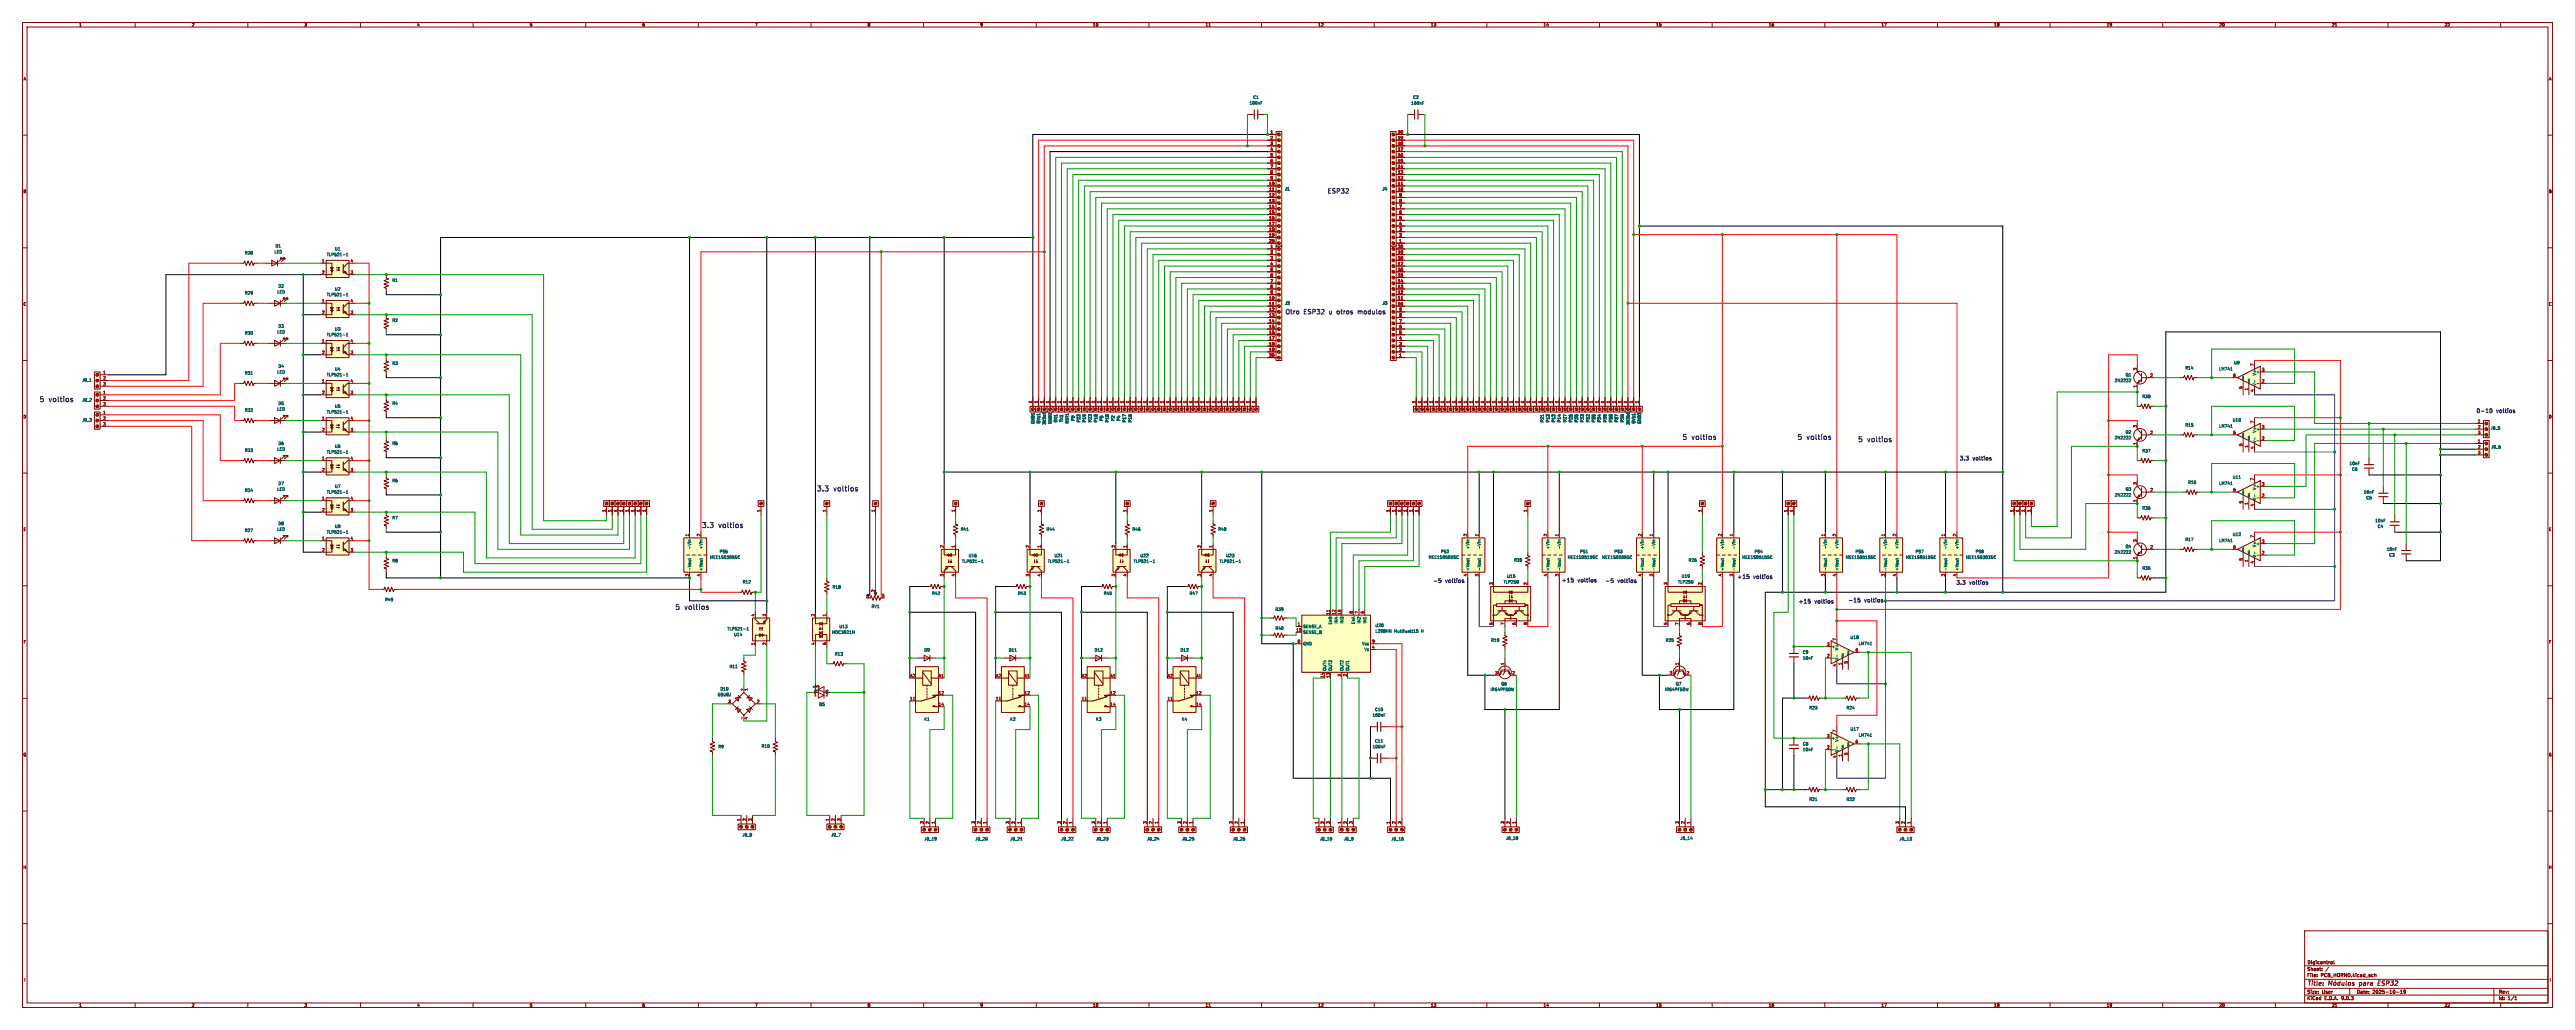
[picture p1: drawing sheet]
<svg xmlns="http://www.w3.org/2000/svg" width="1143mm" height="457mm" viewBox="0 0 1143 457" stroke-linecap="round" stroke-linejoin="round" font-family="sans-serif">
<defs><g id="words">
<g font-size="3.2" fill="#0000c2">
<text x="17.5" y="178.7">5 voltios</text>
<text x="746.8" y="195.4">5 voltios</text>
<text x="797.8" y="195.4">5 voltios</text>
<text x="824.7" y="196.4">5 voltios</text>
<text x="362.6" y="218.3">3.3</text>
<text x="369.8" y="218.3">voltios</text>
<text x="311.5" y="234.5">3.3</text>
<text x="318.7" y="234.5">voltios</text>
<text x="299.7" y="270.9">5 voltios</text>
</g>
<g font-size="2.8" fill="#0000c2">
<text x="589.2" y="86.1">ESP32</text>
<text x="570.5" y="139.7">Otro</text>
<text x="578.5" y="139.7">ESP32</text>
<text x="589.8" y="139.7">u otros</text>
<text x="602.5" y="139.7">modulos</text>
</g>
<g font-size="2.8" fill="#840000">
<text x="1024" y="438.1">Title:</text>
<text x="1048.2" y="438.1">para</text>
<text x="1057.2" y="438.1">ESP32</text>
</g>
<g font-size="2.5" fill="#0000c2">
<text x="1099.2" y="183.5">0-10</text>
<text x="1107.9" y="183.5">voltios</text>
<text x="869.8" y="204.6">3.3</text>
<text x="875.5" y="204.6">voltios</text>
<text x="771.1" y="257.2">+15</text>
<text x="778.1" y="257.2">voltios</text>
<text x="636" y="258.9">-5</text>
<text x="641.4" y="258.9">voltios</text>
<text x="693.1" y="258.7">+15</text>
<text x="700.2" y="258.7">voltios</text>
<text x="712.5" y="258.9">-5</text>
<text x="717.9" y="258.9">voltios</text>
<text x="868.3" y="259.7">3.3</text>
<text x="874" y="259.7">voltios</text>
<text x="798.3" y="268.1">+15</text>
<text x="805.3" y="268.1">voltios</text>
<text x="820.4" y="267.6">-15</text>
<text x="827.4" y="267.6">voltios</text>
</g>
<g font-size="2.1" fill="#840000">
<text x="1024" y="431.2">Sheet:</text>
<text x="1024" y="428.4">Digicontrol</text>
<text x="1024" y="433.9">File:</text>
<text x="1030.1" y="433.9">PCB_HORNO.kicad_sch</text>
<text x="1024" y="441.3">Size:</text>
<text x="1030.7" y="441.3">User</text>
<text x="1046" y="441.3">Date:</text>
<text x="1053" y="441.3">2025-10-19</text>
<text x="1109" y="441.5">Rev:</text>
<text x="1024" y="444.1">KiCad</text>
<text x="1031.7" y="444.1">E.D.A.</text>
<text x="1039.3" y="444.1">9.0.3</text>
<text x="1109" y="444.1">Id:</text>
<text x="1113.1" y="444.1">1/1</text>
</g>
<g font-size="1.8" fill="#840000">
<text x="35" y="11.9">1</text>
<text x="85" y="11.9">2</text>
<text x="135" y="11.9">3</text>
<text x="185" y="11.9">4</text>
<text x="235" y="11.9">5</text>
<text x="285" y="11.9">6</text>
<text x="335" y="11.9">7</text>
<text x="385" y="11.9">8</text>
<text x="435" y="11.9">9</text>
<text x="485" y="11.9">10</text>
<text x="535" y="11.9">11</text>
<text x="585" y="11.9">12</text>
<text x="635" y="11.9">13</text>
<text x="685" y="11.9">14</text>
<text x="735" y="11.9">15</text>
<text x="785" y="11.9">16</text>
<text x="835" y="11.9">17</text>
<text x="885" y="11.9">18</text>
<text x="935" y="11.9">19</text>
<text x="985" y="11.9">20</text>
<text x="1035" y="11.9">21</text>
<text x="1085" y="11.9">22</text>
<text x="10.3" y="35.9">A</text>
<text x="1131.3" y="35.9">A</text>
<text x="10.3" y="85.9">B</text>
<text x="1131.3" y="85.9">B</text>
<text x="10.3" y="135.9">C</text>
<text x="1131.3" y="135.9">C</text>
<text x="10.3" y="185.9">D</text>
<text x="1131.3" y="185.9">D</text>
<text x="10.3" y="235.9">E</text>
<text x="1131.3" y="235.9">E</text>
<text x="10.3" y="285.9">F</text>
<text x="1131.3" y="285.9">F</text>
<text x="10.3" y="335.9">G</text>
<text x="1131.3" y="335.9">G</text>
<text x="10.2" y="385.9">H</text>
<text x="1131.2" y="385.9">H</text>
<text x="10.6" y="435.9">I</text>
<text x="1131.6" y="435.9">I</text>
<text x="35" y="447.1">1</text>
<text x="85" y="447.1">2</text>
<text x="135" y="447.1">3</text>
<text x="185" y="447.1">4</text>
<text x="235" y="447.1">5</text>
<text x="285" y="447.1">6</text>
<text x="335" y="447.1">7</text>
<text x="385" y="447.1">8</text>
<text x="435" y="447.1">9</text>
<text x="485" y="447.1">10</text>
<text x="535" y="447.1">11</text>
<text x="585" y="447.1">12</text>
<text x="635" y="447.1">13</text>
<text x="685" y="447.1">14</text>
<text x="735" y="447.1">15</text>
<text x="785" y="447.1">16</text>
<text x="835" y="447.1">17</text>
<text x="885" y="447.1">18</text>
<text x="935" y="447.1">19</text>
<text x="985" y="447.1">20</text>
<text x="1035" y="447.1">21</text>
<text x="1085" y="447.1">22</text>
</g>
<g font-size="1.8" fill="#006464">
<text x="554.5" y="46.6">100nF</text>
<text x="556.2" y="44">C1</text>
<text x="626.2" y="46.7">100nF</text>
<text x="627.1" y="44">C2</text>
<text x="570.2" y="84.7">J1</text>
<text x="613.6" y="84.7">J4</text>
<text x="108.5" y="113.1">R28</text>
<text x="121.7" y="112.6">LED</text>
<text x="122.2" y="110.1">D1</text>
<text x="144.9" y="113.9">TLP521-1</text>
<text x="148.5" y="111.4">U1</text>
<text x="174" y="125.3">R1</text>
<text x="108.5" y="130.9">R29</text>
<text x="123" y="130.4">LED</text>
<text x="123.4" y="127.9">D2</text>
<text x="144.9" y="131.7">TLP521-1</text>
<text x="148.5" y="129.1">U2</text>
<text x="570.2" y="135.5">J2</text>
<text x="613.6" y="135.5">J3</text>
<text x="174" y="143.1">R2</text>
<text x="108.5" y="148.7">R30</text>
<text x="123" y="148.2">LED</text>
<text x="123.4" y="145.6">D3</text>
<text x="144.9" y="149.5">TLP521-1</text>
<text x="148.5" y="146.9">U3</text>
<text x="991.5" y="161.9">U9</text>
<text x="108.5" y="166.5">R31</text>
<text x="123" y="166">LED</text>
<text x="123.4" y="163.4">D4</text>
<text x="144.9" y="167.2">TLP521-1</text>
<text x="148.5" y="164.7">U4</text>
<text x="174" y="162.2">R3</text>
<text x="943.4" y="167.2">Q1</text>
<text x="969.9" y="164.2">R14</text>
<text x="984.9" y="164.6">LM741</text>
<text x="1001.4" y="166">+</text>
<text x="1001.6" y="166.8" transform="rotate(-90 1001.6 166.8)">V+</text>
<text x="36.3" y="169.5">J0_1</text>
<text x="938.6" y="169.8">2N2222</text>
<text x="1001.6" y="171.3" transform="rotate(-90 1001.6 171.3)">V-</text>
<text x="36.3" y="178.4">J0_2</text>
<text x="123.4" y="179.9">D5</text>
<text x="174" y="179.9">R4</text>
<text x="950.8" y="176.9">R38</text>
<text x="108.5" y="183">R32</text>
<text x="123" y="182.5">LED</text>
<text x="144.9" y="183.7">TLP521-1</text>
<text x="148.5" y="181.2">U5</text>
<text x="36.3" y="187.3">J0_3</text>
<text x="459.3" y="188.3" transform="rotate(-90 459.3 188.3)">GND1</text>
<text x="461.9" y="188.1" transform="rotate(-90 461.9 188.1)">5Va1</text>
<text x="464.4" y="188.7" transform="rotate(-90 464.4 188.7)">3V3a1</text>
<text x="467" y="188.3" transform="rotate(-90 467 188.3)">GND2</text>
<text x="469.5" y="187.6" transform="rotate(-90 469.5 187.6)">RX1</text>
<text x="472" y="187.5" transform="rotate(-90 472 187.5)">TX1</text>
<text x="474.6" y="188.1" transform="rotate(-90 474.6 188.1)">RST1</text>
<text x="477.1" y="187" transform="rotate(-90 477.1 187)">P0</text>
<text x="479.7" y="187.6" transform="rotate(-90 479.7 187.6)">P22</text>
<text x="482.2" y="187.6" transform="rotate(-90 482.2 187.6)">P19</text>
<text x="484.7" y="187.6" transform="rotate(-90 484.7 187.6)">P23</text>
<text x="487.3" y="187.6" transform="rotate(-90 487.3 187.6)">P18</text>
<text x="489.8" y="187" transform="rotate(-90 489.8 187)">P5</text>
<text x="492.4" y="187.6" transform="rotate(-90 492.4 187.6)">P15</text>
<text x="494.9" y="187" transform="rotate(-90 494.9 187)">P2</text>
<text x="497.4" y="187" transform="rotate(-90 497.4 187)">P4</text>
<text x="500" y="187.6" transform="rotate(-90 500 187.6)">P17</text>
<text x="502.5" y="187.6" transform="rotate(-90 502.5 187.6)">P16</text>
<text x="685.4" y="187.6" transform="rotate(-90 685.4 187.6)">P21</text>
<text x="687.9" y="187.6" transform="rotate(-90 687.9 187.6)">P13</text>
<text x="690.5" y="187.6" transform="rotate(-90 690.5 187.6)">P12</text>
<text x="693" y="187.6" transform="rotate(-90 693 187.6)">P14</text>
<text x="695.6" y="187.6" transform="rotate(-90 695.6 187.6)">P27</text>
<text x="698.1" y="187.6" transform="rotate(-90 698.1 187.6)">P26</text>
<text x="700.6" y="187.6" transform="rotate(-90 700.6 187.6)">P25</text>
<text x="703.2" y="187.6" transform="rotate(-90 703.2 187.6)">P33</text>
<text x="705.7" y="187.6" transform="rotate(-90 705.7 187.6)">P32</text>
<text x="708.3" y="187.6" transform="rotate(-90 708.3 187.6)">P35</text>
<text x="710.8" y="187.6" transform="rotate(-90 710.8 187.6)">P34</text>
<text x="713.3" y="187.6" transform="rotate(-90 713.3 187.6)">P39</text>
<text x="715.9" y="187.6" transform="rotate(-90 715.9 187.6)">P38</text>
<text x="718.4" y="187.6" transform="rotate(-90 718.4 187.6)">P37</text>
<text x="721" y="187.6" transform="rotate(-90 721 187.6)">P36</text>
<text x="723.5" y="188.7" transform="rotate(-90 723.5 188.7)">3V3b1</text>
<text x="726" y="188.1" transform="rotate(-90 726 188.1)">5Vb1</text>
<text x="728.6" y="188.3" transform="rotate(-90 728.6 188.3)">GND3</text>
<text x="969.9" y="189.6">R15</text>
<text x="984.9" y="190">LM741</text>
<text x="990.9" y="187.3">U10</text>
<text x="1001.4" y="191.4">+</text>
<text x="1105.4" y="190.9">J0_5</text>
<text x="123.4" y="197.7">D6</text>
<text x="174" y="197.7">R5</text>
<text x="938.6" y="195.2">2N2222</text>
<text x="943.4" y="192.6">Q2</text>
<text x="1001.6" y="196.7" transform="rotate(-90 1001.6 196.7)">V-</text>
<text x="1001.6" y="192.2" transform="rotate(-90 1001.6 192.2)">V+</text>
<text x="108.5" y="200.8">R33</text>
<text x="123" y="200.3">LED</text>
<text x="144.9" y="201.5">TLP521-1</text>
<text x="148.5" y="199">U6</text>
<text x="950.8" y="201">R37</text>
<text x="1105.7" y="199.2">J0_6</text>
<text x="1042.8" y="206.6">10nF</text>
<text x="1043.9" y="209.1">C6</text>
<text x="123.4" y="215.5">D7</text>
<text x="174" y="214.2">R6</text>
<text x="971.1" y="215">R16</text>
<text x="984.9" y="215.4">LM741</text>
<text x="990.9" y="212.7">U11</text>
<text x="108.5" y="218.5">R34</text>
<text x="123" y="218">LED</text>
<text x="144.9" y="219.3">TLP521-1</text>
<text x="148.5" y="216.8">U7</text>
<text x="938.6" y="220.6">2N2222</text>
<text x="943.4" y="218">Q3</text>
<text x="1001.4" y="216.8">+</text>
<text x="1001.6" y="217.6" transform="rotate(-90 1001.6 217.6)">V+</text>
<text x="1049.1" y="219.3">10nF</text>
<text x="1050.2" y="221.8">C5</text>
<text x="950.8" y="226.4">R36</text>
<text x="1001.6" y="222.1" transform="rotate(-90 1001.6 222.1)">V-</text>
<text x="123.4" y="233.3">D8</text>
<text x="174" y="230.7">R7</text>
<text x="1054.2" y="232">10nF</text>
<text x="108.5" y="236.3">R27</text>
<text x="123" y="235.8">LED</text>
<text x="144.9" y="237.1">TLP521-1</text>
<text x="148.5" y="234.5">U8</text>
<text x="426.3" y="235.8">R41</text>
<text x="464.4" y="235.8">R44</text>
<text x="502.5" y="235.8">R46</text>
<text x="540.6" y="235.8">R48</text>
<text x="990.9" y="238.1">U12</text>
<text x="1055.3" y="234.5">C4</text>
<text x="306.9" y="243.9" transform="rotate(-90 306.9 243.9)">-Vin</text>
<text x="312" y="243.9" transform="rotate(-90 312 243.9)">+Vin</text>
<text x="319.3" y="245.7">PS5</text>
<text x="639.5" y="245.7">PS2</text>
<text x="652.4" y="243.9" transform="rotate(-90 652.4 243.9)">+Vin</text>
<text x="657.5" y="243.9" transform="rotate(-90 657.5 243.9)">-Vin</text>
<text x="687.9" y="243.9" transform="rotate(-90 687.9 243.9)">+Vin</text>
<text x="693" y="243.9" transform="rotate(-90 693 243.9)">-Vin</text>
<text x="701.2" y="245.7">PS1</text>
<text x="716.4" y="245.7">PS3</text>
<text x="729.8" y="243.9" transform="rotate(-90 729.8 243.9)">+Vin</text>
<text x="734.9" y="243.9" transform="rotate(-90 734.9 243.9)">-Vin</text>
<text x="765.4" y="243.9" transform="rotate(-90 765.4 243.9)">+Vin</text>
<text x="770.5" y="243.9" transform="rotate(-90 770.5 243.9)">-Vin</text>
<text x="778.7" y="245.7">PS4</text>
<text x="811.1" y="243.9" transform="rotate(-90 811.1 243.9)">-Vin</text>
<text x="816.2" y="243.9" transform="rotate(-90 816.2 243.9)">+Vin</text>
<text x="823.5" y="245.7">PS6</text>
<text x="837.8" y="243.9" transform="rotate(-90 837.8 243.9)">-Vin</text>
<text x="842.9" y="243.9" transform="rotate(-90 842.9 243.9)">+Vin</text>
<text x="850.1" y="245.7">PS7</text>
<text x="864.5" y="243.9" transform="rotate(-90 864.5 243.9)">-Vin</text>
<text x="869.5" y="243.9" transform="rotate(-90 869.5 243.9)">+Vin</text>
<text x="876.8" y="245.7">PS8</text>
<text x="938.6" y="246">2N2222</text>
<text x="943.4" y="243.4">Q4</text>
<text x="969.9" y="240.4">R17</text>
<text x="984.9" y="240.8">LM741</text>
<text x="1001.4" y="242.2">+</text>
<text x="1001.6" y="243" transform="rotate(-90 1001.6 243)">V+</text>
<text x="1059.3" y="244.7">10nF</text>
<text x="174" y="249.8">R8</text>
<text x="315" y="248.3">MEE1S0305SC</text>
<text x="426.9" y="250">TLP521-1</text>
<text x="429.8" y="247.5">U16</text>
<text x="465" y="250">TLP521-1</text>
<text x="467.9" y="247.5">U21</text>
<text x="503.1" y="250">TLP521-1</text>
<text x="506" y="247.5">U22</text>
<text x="541.2" y="250">TLP521-1</text>
<text x="544.1" y="247.5">U23</text>
<text x="634" y="248.3">MEE1S0505SC</text>
<text x="671.9" y="249.5">R20</text>
<text x="695.7" y="248.3">MEE1S0515SC</text>
<text x="711" y="248.3">MEE1S0505SC</text>
<text x="749.4" y="249.5">R26</text>
<text x="773.2" y="248.3">MEE1S0515SC</text>
<text x="819.2" y="248.3">MEE1S0515SC</text>
<text x="845.8" y="248.3">MEE1S0515SC</text>
<text x="872.5" y="248.3">MEE1S0303SC</text>
<text x="1001.6" y="247.5" transform="rotate(-90 1001.6 247.5)">V-</text>
<text x="1060.4" y="247.2">C3</text>
<text x="306.9" y="253.5" transform="rotate(-90 306.9 253.5)">-Vout</text>
<text x="312" y="253.5" transform="rotate(-90 312 253.5)">+Vout</text>
<text x="652.4" y="253.5" transform="rotate(-90 652.4 253.5)">+Vout</text>
<text x="657.5" y="253.5" transform="rotate(-90 657.5 253.5)">-Vout</text>
<text x="668.8" y="256.6">U15</text>
<text x="687.9" y="253.5" transform="rotate(-90 687.9 253.5)">+Vout</text>
<text x="693" y="253.5" transform="rotate(-90 693 253.5)">-Vout</text>
<text x="729.8" y="253.5" transform="rotate(-90 729.8 253.5)">+Vout</text>
<text x="734.9" y="253.5" transform="rotate(-90 734.9 253.5)">-Vout</text>
<text x="746.3" y="256.6">U19</text>
<text x="765.4" y="253.5" transform="rotate(-90 765.4 253.5)">+Vout</text>
<text x="770.5" y="253.5" transform="rotate(-90 770.5 253.5)">-Vout</text>
<text x="811.1" y="253.5" transform="rotate(-90 811.1 253.5)">-Vout</text>
<text x="816.2" y="253.5" transform="rotate(-90 816.2 253.5)">+Vout</text>
<text x="837.8" y="253.5" transform="rotate(-90 837.8 253.5)">-Vout</text>
<text x="842.9" y="253.5" transform="rotate(-90 842.9 253.5)">+Vout</text>
<text x="864.5" y="253.5" transform="rotate(-90 864.5 253.5)">-Vout</text>
<text x="869.5" y="253.5" transform="rotate(-90 869.5 253.5)">+Vout</text>
<text x="950.8" y="253.1">R35</text>
<text x="329.5" y="259.2">R12</text>
<text x="369.4" y="261.5">R18</text>
<text x="667.3" y="259.2">TLP250</text>
<text x="744.7" y="259.2">TLP250</text>
<text x="170.8" y="267.1">R49</text>
<text x="413.6" y="264.3">R42</text>
<text x="451.7" y="264.3">R43</text>
<text x="489.8" y="264.3">R45</text>
<text x="527.9" y="264.3">R47</text>
<text x="386.7" y="270.1">RV1</text>
<text x="566" y="271.4">R39</text>
<text x="322.7" y="280">TLP521-1</text>
<text x="369.1" y="281.5">MOC3021M</text>
<text x="372.4" y="279">U13</text>
<text x="566" y="279.8">R40</text>
<text x="578.4" y="279">SENSE_A</text>
<text x="578.4" y="281.5">SENSE_B</text>
<text x="591.4" y="277.3" transform="rotate(-90 591.4 277.3)">EnB</text>
<text x="594" y="276.9" transform="rotate(-90 594 276.9)">IN4</text>
<text x="596.5" y="276.9" transform="rotate(-90 596.5 276.9)">IN3</text>
<text x="601.6" y="277.1" transform="rotate(-90 601.6 277.1)">EnA</text>
<text x="604.1" y="276.9" transform="rotate(-90 604.1 276.9)">IN2</text>
<text x="606.7" y="276.9" transform="rotate(-90 606.7 276.9)">IN1</text>
<text x="610.4" y="278.5">U20</text>
<text x="610.4" y="281">L298HN</text>
<text x="618.9" y="281">Multiwatt15</text>
<text x="631" y="281">H</text>
<text x="325.7" y="282.5">U14</text>
<text x="578.4" y="286.6">GND</text>
<text x="604.5" y="286.6">Vss</text>
<text x="661.8" y="285.1">R19</text>
<text x="739.2" y="285.1">R25</text>
<text x="812.9" y="287.9">+</text>
<text x="821.2" y="283.8">U18</text>
<text x="824.9" y="286.5">LM741</text>
<text x="370.4" y="291.2">R13</text>
<text x="410.1" y="289.4">D9</text>
<text x="447.6" y="289.4">D11</text>
<text x="485.7" y="289.4">D12</text>
<text x="523.8" y="289.4">D13</text>
<text x="605.5" y="289.2">Vs</text>
<text x="800.1" y="290.4">C9</text>
<text x="800.1" y="293">10nF</text>
<text x="816.2" y="293.2" transform="rotate(-90 816.2 293.2)">V-</text>
<text x="816.2" y="288.7" transform="rotate(-90 816.2 288.7)">V+</text>
<text x="323.7" y="296.8">R11</text>
<text x="588.9" y="297.9" transform="rotate(-90 588.9 297.9)">OUT4</text>
<text x="591.4" y="297.9" transform="rotate(-90 591.4 297.9)">OUT3</text>
<text x="596.5" y="297.9" transform="rotate(-90 596.5 297.9)">OUT2</text>
<text x="599" y="297.9" transform="rotate(-90 599 297.9)">OUT1</text>
<text x="666.3" y="304.4">Q6</text>
<text x="743.7" y="304.4">Q7</text>
<text x="318.4" y="309.2">GBU8J</text>
<text x="319.6" y="306.7">D10</text>
<text x="329.9" y="307" transform="rotate(-90 329.9 307)">+</text>
<text x="661.4" y="306.9">IRG4PF50W</text>
<text x="738.9" y="306.9">IRG4PF50W</text>
<text x="363.5" y="313.5">Q5</text>
<text x="610.2" y="315.8">C10</text>
<text x="803" y="315.1">R23</text>
<text x="819.5" y="315.1">R24</text>
<text x="410.1" y="320.1">K1</text>
<text x="448.2" y="320.1">K2</text>
<text x="486.3" y="320.1">K3</text>
<text x="524.4" y="320.1">K4</text>
<text x="609.1" y="318.4">100nF</text>
<text x="610.2" y="329.8">C11</text>
<text x="812.9" y="328.5">+</text>
<text x="816.2" y="329.4" transform="rotate(-90 816.2 329.4)">V+</text>
<text x="821.2" y="324.5">U17</text>
<text x="824.9" y="327.2">LM741</text>
<text x="318.7" y="332.3">R9</text>
<text x="337.9" y="332.1">R10</text>
<text x="609.1" y="332.3">100nF</text>
<text x="800.1" y="331.1">C8</text>
<text x="800.1" y="333.6">10nF</text>
<text x="816.2" y="333.9" transform="rotate(-90 816.2 333.9)">V-</text>
<text x="803" y="355.7">R21</text>
<text x="819.5" y="355.7">R22</text>
<text x="329.4" y="371.4">J0_8</text>
<text x="368.8" y="371.4">J0_7</text>
<text x="410.2" y="373.2">J0_19</text>
<text x="432.8" y="373.2">J0_20</text>
<text x="448.3" y="373.2">J0_21</text>
<text x="470.9" y="373.2">J0_22</text>
<text x="486.4" y="373.2">J0_23</text>
<text x="509" y="373.2">J0_24</text>
<text x="524.5" y="373.2">J0_25</text>
<text x="547.1" y="373.2">J0_26</text>
<text x="585.7" y="373.2">J0_10</text>
<text x="596.4" y="373.2">J0_9</text>
<text x="617.5" y="373.2">J0_16</text>
<text x="668.3" y="373">J0_18</text>
<text x="745.8" y="373">J0_14</text>
<text x="843" y="373.2">J0_13</text>
</g>
<g font-size="1.8" fill="#a90000">
<text x="563.8" y="59.4">1</text>
<text x="620.4" y="59.4">20</text>
<text x="563.8" y="62">2</text>
<text x="563.8" y="64.5">3</text>
<text x="620.4" y="64.5">18</text>
<text x="620.4" y="62">19</text>
<text x="563.8" y="67.1">4</text>
<text x="563.8" y="69.6">5</text>
<text x="620.4" y="69.6">16</text>
<text x="620.4" y="67.1">17</text>
<text x="563.8" y="72.1">6</text>
<text x="563.8" y="74.7">7</text>
<text x="563.8" y="77.2">8</text>
<text x="620.4" y="77.2">13</text>
<text x="620.4" y="74.7">14</text>
<text x="620.4" y="72.1">15</text>
<text x="563.2" y="82.3">10</text>
<text x="563.8" y="79.8">9</text>
<text x="620.4" y="82.3">11</text>
<text x="620.4" y="79.8">12</text>
<text x="563.2" y="84.8">11</text>
<text x="563.2" y="87.4">12</text>
<text x="563.2" y="89.9">13</text>
<text x="620.4" y="84.8">10</text>
<text x="621" y="89.9">8</text>
<text x="621" y="87.4">9</text>
<text x="563.2" y="92.5">14</text>
<text x="563.2" y="95">15</text>
<text x="621" y="95">6</text>
<text x="621" y="92.5">7</text>
<text x="563.2" y="97.5">16</text>
<text x="563.2" y="100.1">17</text>
<text x="621" y="100.1">4</text>
<text x="621" y="97.5">5</text>
<text x="563.2" y="102.6">18</text>
<text x="563.2" y="105.2">19</text>
<text x="563.2" y="107.7">20</text>
<text x="621" y="107.7">1</text>
<text x="621" y="105.2">2</text>
<text x="621" y="102.6">3</text>
<text x="563.8" y="110.2">1</text>
<text x="563.8" y="112.8">2</text>
<text x="620.4" y="112.8">19</text>
<text x="620.4" y="110.2">20</text>
<text x="142.8" y="116.6">1</text>
<text x="155.5" y="116.6">4</text>
<text x="563.8" y="115.3">3</text>
<text x="563.8" y="117.9">4</text>
<text x="620.4" y="117.9">17</text>
<text x="620.4" y="115.3">18</text>
<text x="142.8" y="121.7">2</text>
<text x="155.5" y="121.7">3</text>
<text x="563.8" y="120.4">5</text>
<text x="563.8" y="122.9">6</text>
<text x="563.8" y="125.5">7</text>
<text x="620.4" y="125.5">14</text>
<text x="620.4" y="122.9">15</text>
<text x="620.4" y="120.4">16</text>
<text x="563.8" y="128">8</text>
<text x="563.8" y="130.6">9</text>
<text x="620.4" y="130.6">12</text>
<text x="620.4" y="128">13</text>
<text x="142.8" y="134.4">1</text>
<text x="155.5" y="134.4">4</text>
<text x="563.2" y="133.1">10</text>
<text x="563.2" y="135.6">11</text>
<text x="620.4" y="135.6">10</text>
<text x="620.4" y="133.1">11</text>
<text x="142.8" y="139.4">2</text>
<text x="155.5" y="139.4">3</text>
<text x="563.2" y="138.2">12</text>
<text x="563.2" y="140.7">13</text>
<text x="563.2" y="143.3">14</text>
<text x="621" y="143.3">7</text>
<text x="621" y="140.7">8</text>
<text x="621" y="138.2">9</text>
<text x="563.2" y="145.8">15</text>
<text x="563.2" y="148.3">16</text>
<text x="621" y="148.3">5</text>
<text x="621" y="145.8">6</text>
<text x="142.8" y="152.1">1</text>
<text x="155.5" y="152.1">4</text>
<text x="563.2" y="150.9">17</text>
<text x="563.2" y="153.4">18</text>
<text x="563.2" y="156">19</text>
<text x="621" y="156">2</text>
<text x="621" y="153.4">3</text>
<text x="621" y="150.9">4</text>
<text x="142.8" y="157.2">2</text>
<text x="155.5" y="157.2">3</text>
<text x="563.2" y="158.5">20</text>
<text x="621" y="158.5">1</text>
<text x="45.6" y="166.1">1</text>
<text x="948.4" y="164.5" transform="rotate(-90 948.4 164.5)">3</text>
<text x="954.3" y="167.4">2</text>
<text x="991.2" y="167.4">6</text>
<text x="1000.5" y="162.6" transform="rotate(-90 1000.5 162.6)">7</text>
<text x="1003.9" y="164.8">3</text>
<text x="45.6" y="168.7">2</text>
<text x="45.6" y="171.2">3</text>
<text x="142.8" y="169.9">1</text>
<text x="155.5" y="169.9">4</text>
<text x="948.4" y="172.2" transform="rotate(-90 948.4 172.2)">1</text>
<text x="995.4" y="172.8" transform="rotate(-90 995.4 172.8)">5</text>
<text x="998" y="173.4" transform="rotate(-90 998 173.4)">1</text>
<text x="1003.9" y="169.9">2</text>
<text x="45.6" y="175">1</text>
<text x="45.6" y="177.5">2</text>
<text x="142.8" y="175">2</text>
<text x="155.5" y="175">3</text>
<text x="458.2" y="179.1" transform="rotate(-90 458.2 179.1)">1</text>
<text x="460.8" y="179.1" transform="rotate(-90 460.8 179.1)">1</text>
<text x="463.3" y="179.1" transform="rotate(-90 463.3 179.1)">1</text>
<text x="465.8" y="179.1" transform="rotate(-90 465.8 179.1)">1</text>
<text x="468.4" y="179.1" transform="rotate(-90 468.4 179.1)">1</text>
<text x="470.9" y="179.1" transform="rotate(-90 470.9 179.1)">1</text>
<text x="473.5" y="179.1" transform="rotate(-90 473.5 179.1)">1</text>
<text x="476" y="179.1" transform="rotate(-90 476 179.1)">1</text>
<text x="478.5" y="179.1" transform="rotate(-90 478.5 179.1)">1</text>
<text x="481.1" y="179.1" transform="rotate(-90 481.1 179.1)">1</text>
<text x="483.6" y="179.1" transform="rotate(-90 483.6 179.1)">1</text>
<text x="486.2" y="179.1" transform="rotate(-90 486.2 179.1)">1</text>
<text x="488.7" y="179.1" transform="rotate(-90 488.7 179.1)">1</text>
<text x="491.2" y="179.1" transform="rotate(-90 491.2 179.1)">1</text>
<text x="493.8" y="179.1" transform="rotate(-90 493.8 179.1)">1</text>
<text x="496.3" y="179.1" transform="rotate(-90 496.3 179.1)">1</text>
<text x="498.9" y="179.1" transform="rotate(-90 498.9 179.1)">1</text>
<text x="501.4" y="179.1" transform="rotate(-90 501.4 179.1)">1</text>
<text x="503.9" y="179.1" transform="rotate(-90 503.9 179.1)">1</text>
<text x="506.5" y="179.1" transform="rotate(-90 506.5 179.1)">1</text>
<text x="509" y="179.1" transform="rotate(-90 509 179.1)">1</text>
<text x="511.6" y="179.1" transform="rotate(-90 511.6 179.1)">1</text>
<text x="514.1" y="179.1" transform="rotate(-90 514.1 179.1)">1</text>
<text x="516.6" y="179.1" transform="rotate(-90 516.6 179.1)">1</text>
<text x="519.2" y="179.1" transform="rotate(-90 519.2 179.1)">1</text>
<text x="521.7" y="179.1" transform="rotate(-90 521.7 179.1)">1</text>
<text x="524.3" y="179.1" transform="rotate(-90 524.3 179.1)">1</text>
<text x="526.8" y="179.1" transform="rotate(-90 526.8 179.1)">1</text>
<text x="529.3" y="179.1" transform="rotate(-90 529.3 179.1)">1</text>
<text x="531.9" y="179.1" transform="rotate(-90 531.9 179.1)">1</text>
<text x="534.4" y="179.1" transform="rotate(-90 534.4 179.1)">1</text>
<text x="537" y="179.1" transform="rotate(-90 537 179.1)">1</text>
<text x="539.5" y="179.1" transform="rotate(-90 539.5 179.1)">1</text>
<text x="542" y="179.1" transform="rotate(-90 542 179.1)">1</text>
<text x="544.6" y="179.1" transform="rotate(-90 544.6 179.1)">1</text>
<text x="547.1" y="179.1" transform="rotate(-90 547.1 179.1)">1</text>
<text x="549.7" y="179.1" transform="rotate(-90 549.7 179.1)">1</text>
<text x="552.2" y="179.1" transform="rotate(-90 552.2 179.1)">1</text>
<text x="554.7" y="179.1" transform="rotate(-90 554.7 179.1)">1</text>
<text x="557.3" y="179.1" transform="rotate(-90 557.3 179.1)">1</text>
<text x="628.4" y="179.1" transform="rotate(-90 628.4 179.1)">1</text>
<text x="630.9" y="179.1" transform="rotate(-90 630.9 179.1)">1</text>
<text x="633.5" y="179.1" transform="rotate(-90 633.5 179.1)">1</text>
<text x="636" y="179.1" transform="rotate(-90 636 179.1)">1</text>
<text x="638.6" y="179.1" transform="rotate(-90 638.6 179.1)">1</text>
<text x="641.1" y="179.1" transform="rotate(-90 641.1 179.1)">1</text>
<text x="643.6" y="179.1" transform="rotate(-90 643.6 179.1)">1</text>
<text x="646.2" y="179.1" transform="rotate(-90 646.2 179.1)">1</text>
<text x="648.7" y="179.1" transform="rotate(-90 648.7 179.1)">1</text>
<text x="651.3" y="179.1" transform="rotate(-90 651.3 179.1)">1</text>
<text x="653.8" y="179.1" transform="rotate(-90 653.8 179.1)">1</text>
<text x="656.3" y="179.1" transform="rotate(-90 656.3 179.1)">1</text>
<text x="658.9" y="179.1" transform="rotate(-90 658.9 179.1)">1</text>
<text x="661.4" y="179.1" transform="rotate(-90 661.4 179.1)">1</text>
<text x="664" y="179.1" transform="rotate(-90 664 179.1)">1</text>
<text x="666.5" y="179.1" transform="rotate(-90 666.5 179.1)">1</text>
<text x="669" y="179.1" transform="rotate(-90 669 179.1)">1</text>
<text x="671.6" y="179.1" transform="rotate(-90 671.6 179.1)">1</text>
<text x="674.1" y="179.1" transform="rotate(-90 674.1 179.1)">1</text>
<text x="676.7" y="179.1" transform="rotate(-90 676.7 179.1)">1</text>
<text x="679.2" y="179.1" transform="rotate(-90 679.2 179.1)">1</text>
<text x="681.7" y="179.1" transform="rotate(-90 681.7 179.1)">1</text>
<text x="684.3" y="179.1" transform="rotate(-90 684.3 179.1)">1</text>
<text x="686.8" y="179.1" transform="rotate(-90 686.8 179.1)">1</text>
<text x="689.4" y="179.1" transform="rotate(-90 689.4 179.1)">1</text>
<text x="691.9" y="179.1" transform="rotate(-90 691.9 179.1)">1</text>
<text x="694.4" y="179.1" transform="rotate(-90 694.4 179.1)">1</text>
<text x="697" y="179.1" transform="rotate(-90 697 179.1)">1</text>
<text x="699.5" y="179.1" transform="rotate(-90 699.5 179.1)">1</text>
<text x="702.1" y="179.1" transform="rotate(-90 702.1 179.1)">1</text>
<text x="704.6" y="179.1" transform="rotate(-90 704.6 179.1)">1</text>
<text x="707.1" y="179.1" transform="rotate(-90 707.1 179.1)">1</text>
<text x="709.7" y="179.1" transform="rotate(-90 709.7 179.1)">1</text>
<text x="712.2" y="179.1" transform="rotate(-90 712.2 179.1)">1</text>
<text x="714.8" y="179.1" transform="rotate(-90 714.8 179.1)">1</text>
<text x="717.3" y="179.1" transform="rotate(-90 717.3 179.1)">1</text>
<text x="719.8" y="179.1" transform="rotate(-90 719.8 179.1)">1</text>
<text x="722.4" y="179.1" transform="rotate(-90 722.4 179.1)">1</text>
<text x="724.9" y="179.1" transform="rotate(-90 724.9 179.1)">1</text>
<text x="727.5" y="179.1" transform="rotate(-90 727.5 179.1)">1</text>
<text x="1000.5" y="174.1" transform="rotate(-90 1000.5 174.1)">4</text>
<text x="45.6" y="180.1">3</text>
<text x="45.6" y="183.9">1</text>
<text x="45.6" y="186.4">2</text>
<text x="45.6" y="189">3</text>
<text x="142.8" y="186.4">1</text>
<text x="142.8" y="191.5">2</text>
<text x="155.5" y="186.4">4</text>
<text x="155.5" y="191.5">3</text>
<text x="948.4" y="189.9" transform="rotate(-90 948.4 189.9)">3</text>
<text x="1000.5" y="188" transform="rotate(-90 1000.5 188)">7</text>
<text x="1003.9" y="190.2">3</text>
<text x="1099.7" y="187.7">1</text>
<text x="1099.7" y="190.2">2</text>
<text x="948.4" y="197.6" transform="rotate(-90 948.4 197.6)">1</text>
<text x="954.3" y="192.8">2</text>
<text x="991.2" y="192.8">6</text>
<text x="1003.9" y="195.3">2</text>
<text x="1099.7" y="196.6">1</text>
<text x="1099.7" y="192.8">3</text>
<text x="995.4" y="198.2" transform="rotate(-90 995.4 198.2)">5</text>
<text x="998" y="198.8" transform="rotate(-90 998 198.8)">1</text>
<text x="1000.5" y="199.5" transform="rotate(-90 1000.5 199.5)">4</text>
<text x="1099.7" y="199.1">2</text>
<text x="1099.7" y="201.7">3</text>
<text x="142.8" y="204.2">1</text>
<text x="142.8" y="209.3">2</text>
<text x="155.5" y="204.2">4</text>
<text x="155.5" y="209.3">3</text>
<text x="948.4" y="215.3" transform="rotate(-90 948.4 215.3)">3</text>
<text x="1000.5" y="213.4" transform="rotate(-90 1000.5 213.4)">7</text>
<text x="1003.9" y="215.6">3</text>
<text x="142.8" y="222">1</text>
<text x="155.5" y="222">4</text>
<text x="954.3" y="218.2">2</text>
<text x="991.2" y="218.2">6</text>
<text x="1003.9" y="220.7">2</text>
<text x="142.8" y="227.1">2</text>
<text x="155.5" y="227.1">3</text>
<text x="269" y="227.4" transform="rotate(-90 269 227.4)">1</text>
<text x="271.5" y="227.4" transform="rotate(-90 271.5 227.4)">1</text>
<text x="274.1" y="227.4" transform="rotate(-90 274.1 227.4)">1</text>
<text x="276.6" y="227.4" transform="rotate(-90 276.6 227.4)">1</text>
<text x="279.1" y="227.4" transform="rotate(-90 279.1 227.4)">1</text>
<text x="281.7" y="227.4" transform="rotate(-90 281.7 227.4)">1</text>
<text x="284.2" y="227.4" transform="rotate(-90 284.2 227.4)">1</text>
<text x="286.8" y="227.4" transform="rotate(-90 286.8 227.4)">1</text>
<text x="337.6" y="227.4" transform="rotate(-90 337.6 227.4)">1</text>
<text x="366.8" y="227.4" transform="rotate(-90 366.8 227.4)">1</text>
<text x="388.4" y="227.4" transform="rotate(-90 388.4 227.4)">1</text>
<text x="423.9" y="227.4" transform="rotate(-90 423.9 227.4)">1</text>
<text x="462" y="227.4" transform="rotate(-90 462 227.4)">1</text>
<text x="500.1" y="227.4" transform="rotate(-90 500.1 227.4)">1</text>
<text x="538.2" y="227.4" transform="rotate(-90 538.2 227.4)">1</text>
<text x="617" y="227.4" transform="rotate(-90 617 227.4)">1</text>
<text x="619.5" y="227.4" transform="rotate(-90 619.5 227.4)">1</text>
<text x="622" y="227.4" transform="rotate(-90 622 227.4)">1</text>
<text x="624.6" y="227.4" transform="rotate(-90 624.6 227.4)">1</text>
<text x="627.1" y="227.4" transform="rotate(-90 627.1 227.4)">1</text>
<text x="629.7" y="227.4" transform="rotate(-90 629.7 227.4)">1</text>
<text x="677.9" y="227.4" transform="rotate(-90 677.9 227.4)">1</text>
<text x="755.4" y="227.4" transform="rotate(-90 755.4 227.4)">1</text>
<text x="793.5" y="227.4" transform="rotate(-90 793.5 227.4)">1</text>
<text x="796" y="227.4" transform="rotate(-90 796 227.4)">1</text>
<text x="893.8" y="227.4" transform="rotate(-90 893.8 227.4)">1</text>
<text x="896.4" y="227.4" transform="rotate(-90 896.4 227.4)">1</text>
<text x="898.9" y="227.4" transform="rotate(-90 898.9 227.4)">1</text>
<text x="901.4" y="227.4" transform="rotate(-90 901.4 227.4)">1</text>
<text x="948.4" y="223" transform="rotate(-90 948.4 223)">1</text>
<text x="995.4" y="223.6" transform="rotate(-90 995.4 223.6)">5</text>
<text x="998" y="224.2" transform="rotate(-90 998 224.2)">1</text>
<text x="1000.5" y="224.9" transform="rotate(-90 1000.5 224.9)">4</text>
<text x="142.8" y="239.8">1</text>
<text x="155.5" y="239.8">4</text>
<text x="305.8" y="238.2" transform="rotate(-90 305.8 238.2)">1</text>
<text x="310.9" y="238.2" transform="rotate(-90 310.9 238.2)">2</text>
<text x="651.3" y="238.2" transform="rotate(-90 651.3 238.2)">2</text>
<text x="656.3" y="238.2" transform="rotate(-90 656.3 238.2)">1</text>
<text x="686.8" y="238.2" transform="rotate(-90 686.8 238.2)">2</text>
<text x="691.9" y="238.2" transform="rotate(-90 691.9 238.2)">1</text>
<text x="728.7" y="238.2" transform="rotate(-90 728.7 238.2)">2</text>
<text x="733.8" y="238.2" transform="rotate(-90 733.8 238.2)">1</text>
<text x="764.3" y="238.2" transform="rotate(-90 764.3 238.2)">2</text>
<text x="769.4" y="238.2" transform="rotate(-90 769.4 238.2)">1</text>
<text x="810" y="238.2" transform="rotate(-90 810 238.2)">1</text>
<text x="815.1" y="238.2" transform="rotate(-90 815.1 238.2)">2</text>
<text x="836.7" y="238.2" transform="rotate(-90 836.7 238.2)">1</text>
<text x="841.8" y="238.2" transform="rotate(-90 841.8 238.2)">2</text>
<text x="863.3" y="238.2" transform="rotate(-90 863.3 238.2)">1</text>
<text x="868.4" y="238.2" transform="rotate(-90 868.4 238.2)">2</text>
<text x="1000.5" y="238.8" transform="rotate(-90 1000.5 238.8)">7</text>
<text x="142.8" y="244.9">2</text>
<text x="155.5" y="244.9">3</text>
<text x="418.8" y="243.3" transform="rotate(-90 418.8 243.3)">2</text>
<text x="423.9" y="243.3" transform="rotate(-90 423.9 243.3)">1</text>
<text x="456.9" y="243.3" transform="rotate(-90 456.9 243.3)">2</text>
<text x="462" y="243.3" transform="rotate(-90 462 243.3)">1</text>
<text x="495" y="243.3" transform="rotate(-90 495 243.3)">2</text>
<text x="500.1" y="243.3" transform="rotate(-90 500.1 243.3)">1</text>
<text x="533.1" y="243.3" transform="rotate(-90 533.1 243.3)">2</text>
<text x="538.2" y="243.3" transform="rotate(-90 538.2 243.3)">1</text>
<text x="948.4" y="240.7" transform="rotate(-90 948.4 240.7)">3</text>
<text x="954.3" y="243.6">2</text>
<text x="991.2" y="243.6">6</text>
<text x="1003.9" y="241">3</text>
<text x="948.4" y="248.4" transform="rotate(-90 948.4 248.4)">1</text>
<text x="995.4" y="249" transform="rotate(-90 995.4 249)">5</text>
<text x="998" y="249.6" transform="rotate(-90 998 249.6)">1</text>
<text x="1000.5" y="250.3" transform="rotate(-90 1000.5 250.3)">4</text>
<text x="1003.9" y="246.1">2</text>
<text x="305.8" y="256" transform="rotate(-90 305.8 256)">3</text>
<text x="310.9" y="256" transform="rotate(-90 310.9 256)">4</text>
<text x="418.8" y="256" transform="rotate(-90 418.8 256)">3</text>
<text x="423.9" y="256" transform="rotate(-90 423.9 256)">4</text>
<text x="456.9" y="256" transform="rotate(-90 456.9 256)">3</text>
<text x="462" y="256" transform="rotate(-90 462 256)">4</text>
<text x="495" y="256" transform="rotate(-90 495 256)">3</text>
<text x="500.1" y="256" transform="rotate(-90 500.1 256)">4</text>
<text x="533.1" y="256" transform="rotate(-90 533.1 256)">3</text>
<text x="538.2" y="256" transform="rotate(-90 538.2 256)">4</text>
<text x="651.3" y="256" transform="rotate(-90 651.3 256)">4</text>
<text x="656.3" y="256" transform="rotate(-90 656.3 256)">3</text>
<text x="686.8" y="256" transform="rotate(-90 686.8 256)">4</text>
<text x="691.9" y="256" transform="rotate(-90 691.9 256)">3</text>
<text x="728.7" y="256" transform="rotate(-90 728.7 256)">4</text>
<text x="733.8" y="256" transform="rotate(-90 733.8 256)">3</text>
<text x="764.3" y="256" transform="rotate(-90 764.3 256)">4</text>
<text x="769.4" y="256" transform="rotate(-90 769.4 256)">3</text>
<text x="810" y="256" transform="rotate(-90 810 256)">3</text>
<text x="815.1" y="256" transform="rotate(-90 815.1 256)">4</text>
<text x="836.7" y="256" transform="rotate(-90 836.7 256)">3</text>
<text x="841.8" y="256" transform="rotate(-90 841.8 256)">4</text>
<text x="863.3" y="256" transform="rotate(-90 863.3 256)">3</text>
<text x="868.4" y="256" transform="rotate(-90 868.4 256)">4</text>
<text x="388.4" y="263" transform="rotate(-90 388.4 263)">2</text>
<text x="662.7" y="259.8" transform="rotate(-90 662.7 259.8)">3</text>
<text x="677.9" y="259.8" transform="rotate(-90 677.9 259.8)">2</text>
<text x="740.2" y="259.8" transform="rotate(-90 740.2 259.8)">3</text>
<text x="755.4" y="259.8" transform="rotate(-90 755.4 259.8)">2</text>
<text x="335" y="273.8" transform="rotate(-90 335 273.8)">4</text>
<text x="340.1" y="273.8" transform="rotate(-90 340.1 273.8)">3</text>
<text x="361.7" y="273.8" transform="rotate(-90 361.7 273.8)">2</text>
<text x="366.8" y="273.8" transform="rotate(-90 366.8 273.8)">1</text>
<text x="590.3" y="273.1" transform="rotate(-90 590.3 273.1)">11</text>
<text x="592.8" y="273.1" transform="rotate(-90 592.8 273.1)">12</text>
<text x="595.4" y="273.1" transform="rotate(-90 595.4 273.1)">10</text>
<text x="600.5" y="272.5" transform="rotate(-90 600.5 272.5)">6</text>
<text x="603" y="272.5" transform="rotate(-90 603 272.5)">7</text>
<text x="605.5" y="272.5" transform="rotate(-90 605.5 272.5)">5</text>
<text x="575.3" y="280.4">15</text>
<text x="575.9" y="277.9">1</text>
<text x="662.7" y="277.6" transform="rotate(-90 662.7 277.6)">5</text>
<text x="667.8" y="277.6" transform="rotate(-90 667.8 277.6)">7</text>
<text x="672.8" y="277.6" transform="rotate(-90 672.8 277.6)">6</text>
<text x="677.9" y="277.6" transform="rotate(-90 677.9 277.6)">8</text>
<text x="740.2" y="277.6" transform="rotate(-90 740.2 277.6)">5</text>
<text x="745.2" y="277.6" transform="rotate(-90 745.2 277.6)">7</text>
<text x="750.3" y="277.6" transform="rotate(-90 750.3 277.6)">6</text>
<text x="755.4" y="277.6" transform="rotate(-90 755.4 277.6)">8</text>
<text x="335" y="286.5" transform="rotate(-90 335 286.5)">1</text>
<text x="340.1" y="286.5" transform="rotate(-90 340.1 286.5)">2</text>
<text x="361.7" y="286.5" transform="rotate(-90 361.7 286.5)">4</text>
<text x="366.8" y="286.5" transform="rotate(-90 366.8 286.5)">6</text>
<text x="575.9" y="285.5">8</text>
<text x="608.9" y="285.5">9</text>
<text x="810.8" y="286.8">3</text>
<text x="815.1" y="284.6" transform="rotate(-90 815.1 284.6)">7</text>
<text x="608.9" y="288">4</text>
<text x="810.8" y="291.8">2</text>
<text x="823.5" y="289.3">6</text>
<text x="663.5" y="299.5">3</text>
<text x="667.8" y="295.3" transform="rotate(-90 667.8 295.3)">1</text>
<text x="671.1" y="299.5">2</text>
<text x="741" y="299.5">3</text>
<text x="745.2" y="295.3" transform="rotate(-90 745.2 295.3)">1</text>
<text x="748.6" y="299.5">2</text>
<text x="815.1" y="296" transform="rotate(-90 815.1 296)">4</text>
<text x="817.6" y="295.3" transform="rotate(-90 817.6 295.3)">1</text>
<text x="820.2" y="294.7" transform="rotate(-90 820.2 294.7)">5</text>
<text x="363.9" y="305.5" transform="rotate(-90 363.9 305.5)">3</text>
<text x="403.9" y="300.7">A2</text>
<text x="416.6" y="300.7">A1</text>
<text x="442" y="300.7">A2</text>
<text x="454.7" y="300.7">A1</text>
<text x="480.1" y="300.7">A2</text>
<text x="492.8" y="300.7">A1</text>
<text x="518.2" y="300.7">A2</text>
<text x="530.9" y="300.7">A1</text>
<text x="587.8" y="301" transform="rotate(-90 587.8 301)">14</text>
<text x="590.3" y="301" transform="rotate(-90 590.3 301)">13</text>
<text x="595.4" y="300.4" transform="rotate(-90 595.4 300.4)">3</text>
<text x="597.9" y="300.4" transform="rotate(-90 597.9 300.4)">2</text>
<text x="332.2" y="306.8" transform="rotate(-90 332.2 306.8)">1</text>
<text x="361.2" y="309.3">1</text>
<text x="366.3" y="309.3">2</text>
<text x="403.8" y="310.9">11</text>
<text x="416.5" y="308.4">12</text>
<text x="441.9" y="310.9">11</text>
<text x="454.6" y="308.4">12</text>
<text x="480" y="310.9">11</text>
<text x="492.7" y="308.4">12</text>
<text x="518.1" y="310.9">11</text>
<text x="530.8" y="308.4">12</text>
<text x="323.1" y="312.2">3</text>
<text x="335.8" y="312.2">2</text>
<text x="416.5" y="313.4">14</text>
<text x="454.6" y="313.4">14</text>
<text x="492.7" y="313.4">14</text>
<text x="530.8" y="313.4">14</text>
<text x="332.2" y="319.5" transform="rotate(-90 332.2 319.5)">4</text>
<text x="810.8" y="327.4">3</text>
<text x="815.1" y="325.2" transform="rotate(-90 815.1 325.2)">7</text>
<text x="823.5" y="329.9">6</text>
<text x="810.8" y="332.5">2</text>
<text x="817.6" y="336" transform="rotate(-90 817.6 336)">1</text>
<text x="820.2" y="335.4" transform="rotate(-90 820.2 335.4)">5</text>
<text x="815.1" y="336.6" transform="rotate(-90 815.1 336.6)">4</text>
<text x="328.7" y="364.6" transform="rotate(-90 328.7 364.6)">1</text>
<text x="331.2" y="364.6" transform="rotate(-90 331.2 364.6)">2</text>
<text x="333.8" y="364.6" transform="rotate(-90 333.8 364.6)">3</text>
<text x="368" y="364.6" transform="rotate(-90 368 364.6)">1</text>
<text x="370.6" y="364.6" transform="rotate(-90 370.6 364.6)">2</text>
<text x="373.1" y="364.6" transform="rotate(-90 373.1 364.6)">3</text>
<text x="410" y="365.8" transform="rotate(-90 410 365.8)">3</text>
<text x="412.5" y="365.8" transform="rotate(-90 412.5 365.8)">2</text>
<text x="415" y="365.8" transform="rotate(-90 415 365.8)">1</text>
<text x="432.8" y="365.8" transform="rotate(-90 432.8 365.8)">3</text>
<text x="435.4" y="365.8" transform="rotate(-90 435.4 365.8)">2</text>
<text x="437.9" y="365.8" transform="rotate(-90 437.9 365.8)">1</text>
<text x="448.1" y="365.8" transform="rotate(-90 448.1 365.8)">3</text>
<text x="450.6" y="365.8" transform="rotate(-90 450.6 365.8)">2</text>
<text x="453.1" y="365.8" transform="rotate(-90 453.1 365.8)">1</text>
<text x="470.9" y="365.8" transform="rotate(-90 470.9 365.8)">3</text>
<text x="473.5" y="365.8" transform="rotate(-90 473.5 365.8)">2</text>
<text x="476" y="365.8" transform="rotate(-90 476 365.8)">1</text>
<text x="486.2" y="365.8" transform="rotate(-90 486.2 365.8)">3</text>
<text x="488.7" y="365.8" transform="rotate(-90 488.7 365.8)">2</text>
<text x="491.2" y="365.8" transform="rotate(-90 491.2 365.8)">1</text>
<text x="509" y="365.8" transform="rotate(-90 509 365.8)">3</text>
<text x="511.6" y="365.8" transform="rotate(-90 511.6 365.8)">2</text>
<text x="514.1" y="365.8" transform="rotate(-90 514.1 365.8)">1</text>
<text x="524.3" y="365.8" transform="rotate(-90 524.3 365.8)">3</text>
<text x="526.8" y="365.8" transform="rotate(-90 526.8 365.8)">2</text>
<text x="529.3" y="365.8" transform="rotate(-90 529.3 365.8)">1</text>
<text x="547.1" y="365.8" transform="rotate(-90 547.1 365.8)">3</text>
<text x="549.7" y="365.8" transform="rotate(-90 549.7 365.8)">2</text>
<text x="552.2" y="365.8" transform="rotate(-90 552.2 365.8)">1</text>
<text x="585.2" y="365.8" transform="rotate(-90 585.2 365.8)">1</text>
<text x="587.8" y="365.8" transform="rotate(-90 587.8 365.8)">2</text>
<text x="590.3" y="365.8" transform="rotate(-90 590.3 365.8)">3</text>
<text x="595.4" y="365.8" transform="rotate(-90 595.4 365.8)">1</text>
<text x="597.9" y="365.8" transform="rotate(-90 597.9 365.8)">2</text>
<text x="600.5" y="365.8" transform="rotate(-90 600.5 365.8)">3</text>
<text x="617" y="365.8" transform="rotate(-90 617 365.8)">1</text>
<text x="619.5" y="365.8" transform="rotate(-90 619.5 365.8)">2</text>
<text x="622" y="365.8" transform="rotate(-90 622 365.8)">3</text>
<text x="667.8" y="365.8" transform="rotate(-90 667.8 365.8)">3</text>
<text x="670.3" y="365.8" transform="rotate(-90 670.3 365.8)">2</text>
<text x="672.8" y="365.8" transform="rotate(-90 672.8 365.8)">1</text>
<text x="745.2" y="365.8" transform="rotate(-90 745.2 365.8)">3</text>
<text x="747.8" y="365.8" transform="rotate(-90 747.8 365.8)">2</text>
<text x="750.3" y="365.8" transform="rotate(-90 750.3 365.8)">1</text>
<text x="843" y="365.8" transform="rotate(-90 843 365.8)">3</text>
<text x="845.6" y="365.8" transform="rotate(-90 845.6 365.8)">2</text>
<text x="848.1" y="365.8" transform="rotate(-90 848.1 365.8)">1</text>
</g>
<text font-size="1.8" x="384.7" y="265.2">1</text>
<text font-size="1.8" fill="#ff0600" x="391.1" y="265.2">3</text>
<g font-size=".9" fill="#006464">
<text x="361.7" y="305.3" transform="rotate(-90 361.7 305.3)">G</text>
<text x="361.2" y="307.1">A1</text>
<text x="366.3" y="307.1">A2</text>
</g>
<g font-size=".7" fill="#006464">
<text x="996.2" y="168.8" transform="rotate(-90 996.2 168.8)">NULL</text>
<text x="998.7" y="170.1" transform="rotate(-90 998.7 170.1)">NULL</text>
<text x="996.2" y="194.2" transform="rotate(-90 996.2 194.2)">NULL</text>
<text x="998.7" y="195.5" transform="rotate(-90 998.7 195.5)">NULL</text>
<text x="996.2" y="219.6" transform="rotate(-90 996.2 219.6)">NULL</text>
<text x="998.7" y="220.9" transform="rotate(-90 998.7 220.9)">NULL</text>
<text x="996.2" y="245" transform="rotate(-90 996.2 245)">NULL</text>
<text x="998.7" y="246.3" transform="rotate(-90 998.7 246.3)">NULL</text>
<text x="818.4" y="292" transform="rotate(-90 818.4 292)">NULL</text>
<text x="820.9" y="290.7" transform="rotate(-90 820.9 290.7)">NULL</text>
<text x="818.4" y="332.6" transform="rotate(-90 818.4 332.6)">NULL</text>
<text x="820.9" y="331.3" transform="rotate(-90 820.9 331.3)">NULL</text>
</g>
</g></defs>
<g fill="none" stroke="#840000" stroke-width=".44">
<path d="M10 10h1123v437.2h-1123zM12 12h1119v433.2h-1119zM60 10v2M110 10v2M160 10v2M210 10v2M260 10v2M310 10v2M360 10v2M410 10v2M460 10v2M510 10v2"/>
<path d="M536.6 11.6h.7M560 10v2M610 10v2M660 10v2M710 10v2M760 10v2M810 10v2M860 10v2M910 10v2M960 10v2M1010 10v2M1036.6 11.6h.7"/>
<path d="M1060 10v2M1110 10v2M10 60h2M1131 60h2M10 110h2M1131 110h2M10 160h2M1131 160h2M10 210h2M1131 210h2M10 260h2M1131 260h2"/>
<path d="M10 310h2M1131 310h2M10 360h2M1131 360h2M10 410h2M1023 413.2h108v32h-108zM1131 410h2M1023 438.7h108M1023 434.7h108M1023 428.7h108M1028.5 433.5v.1M1028.5 433.5h.1"/>
<path d="M1028.5 432.7h.1M1030.7 430.8h.1M1030.7 430h.1M1030.7 430.7v.1M1033.6 437.4l.2-2 .5 1.4 .9-1.4-.3 2M1033.6 429.3l-1.3 1.9M1036 426.4l.2 1.5M1036 436.3h.9l-.3 1-.7-.1zM1036.8 435.3l-.3 .3M1038.7 436.2h-.8l-.3 .8 .4 .4 .5-.1M1038.8 435.4l-.3 2M1039.7 436.1l-.1 1.2 .8-.1"/>
<path d="M1040.5 436.1l-.2 1.3M1041.5 435.4l-.2 1.7 .3 .3M1042.5 436.3h.8l-.2 1-.7-.1zM1043 438.7v3M1045 436.2l-.5-.1-.3 .4 .7 .3-.1 .5h-.7M1047.5 436.1l-.3 2M1054.1 432.1v1.5M1054.1 432.7h.6v.9M1055.6 436.4h.7M1056.7 435.4h-1l-.2 2h.9M1065.5 439.9l.5-.4v1.5M1107 438.7v6.5"/>
<path d="M60 445.2v2M110 445.2v2M160 445.2v2M210 445.2v2M260 445.2v2M310 445.2v2M360 445.2v2M410 445.2v2M460 445.2v2M510 445.2v2M536.6 446.8h.7M560 445.2v2"/>
<path d="M610 445.2v2M660 445.2v2M710 445.2v2M760 445.2v2M810 445.2v2M860 445.2v2M910 445.2v2M960 445.2v2M1010 445.2v2M1023 441.7h108M1036.6 446.8h.7M1060 445.2v2"/>
<path d="M1063.7 440.4h1.2M1065.5 441h.9M1067.8 440.1l-.7 .2-.1-.7 .5-.1 .3 .3-.1 .8-.6 .4M1110 445.2v2M1116.3 443.8h.9M1116.3 442.7l.4-.4v1.5"/>
</g>
<path d="M993.1 193l10.2-5v10.1z" fill="#ffffc2"/>
<path d="M990.6 193h2.5M993.1 193l10.2-5v10.1zM995.7 194.3v6.4M998.2 195.6v5.1M1000.8 185.4v3.8M1000.8 196.9v3.8M1003.3 190.5h2.5M1003.3 195.6h2.5" fill="none" stroke="#840000" stroke-width=".44"/>
<g fill="none" stroke="#006464" stroke-width=".44">
<path d="M990.1 189.7h.8M995.4 193.7h.5l-.5 .3h.5M995.4 193.4h.4M995.4 193.1h.4M995.4 192.9h.5M995.4 192.5h.5M997.9 194.9h.5l-.5 .3h.5M997.9 194.7h.5M997.9 194.4h.5M997.9 194.2h.5M997.9 193.8h.5M1000.9 194.3v.9"/>
<path d="M1001.8 195.7h1"/>
</g>
<path d="M144.8 203.2h10.1v7.6h-10.1z" fill="#ffffc2"/>
<path d="M142.2 204.5h5.1v3.8v-1.9M144.8 203.2h10.1v7.6h-10.1zM146.7 206.4h1.3l-.7 1.2zM146.7 207.6h1.3M147.3 207.6v2h-5.1M149.4 206.5h1.2M149.4 207.5h1.2M154.3 209.6h3.2M157.5 204.5h-3.2l-1.9 1.9" fill="none" stroke="#840000" stroke-width=".44"/>
<path d="M152.4 205.1v3.8" fill="none" stroke="#840000" stroke-width=".51"/>
<g fill="#840000" stroke="#840000" stroke-width=".44">
<path d="M152.9 208.7l.5-.5 .5 1z"/>
<path d="M152.4 207.6l1.9 2z"/>
</g>
<path d="M152.2 200.8h1M153.7 201.2h.8M153.7 200.3l.4-.3v1.2" fill="none" stroke="#006464" stroke-width=".44"/>
<path d="M41.9 165.1h2.5v7.6h-2.5z" fill="#ffffc2"/>
<g fill="none" stroke="#840000" stroke-width=".44">
<path d="M41.9 165.1h2.5v7.6h-2.5zM43.5 165.9l-.8 .8M43.5 168.4l-.8 .8M43.5 170.9l-.8 .9M43.7 166l-.9 .9M43.7 168.6l-.9 .8M43.7 171.1l-.9 .9M44.4 166.4h3.9M44.4 168.9h3.9M44.4 171.5h3.9"/>
<circle cx="43.2" cy="168.9" r=".63"/>
<circle cx="43.2" cy="166.4" r=".63"/>
<circle cx="43.2" cy="171.4" r=".63"/>
</g>
<path d="M39.8 169.2h.7" fill="none" stroke="#006464" stroke-width=".44"/>
<path d="M41.9 174h2.5v7.6h-2.5z" fill="#ffffc2"/>
<g fill="none" stroke="#840000" stroke-width=".44">
<path d="M41.9 174h2.5v7.6h-2.5zM43.5 174.8l-.8 .8M43.5 177.3l-.8 .8M43.5 179.8l-.8 .9M43.7 174.9l-.9 .9M43.7 177.5l-.9 .8M44.4 175.3h3.9M44.4 177.8h3.9M43.7 180l-.9 .8M44.4 180.3h3.9"/>
<circle cx="43.2" cy="177.8" r=".63"/>
<circle cx="43.2" cy="175.3" r=".63"/>
<circle cx="43.2" cy="180.3" r=".63"/>
</g>
<path d="M41.9 182.9h2.5v7.6h-2.5z" fill="#ffffc2"/>
<g fill="none" stroke="#840000" stroke-width=".44">
<path d="M41.9 182.9h2.5v7.6h-2.5zM43.5 183.6l-.8 .9M43.5 186.2l-.8 .8M43.5 188.7l-.8 .9M43.7 183.8l-.9 .9M43.7 186.4l-.9 .8M43.7 188.9l-.9 .8M44.4 184.2h3.9M44.4 186.7h3.9M44.4 189.2h3.9"/>
<circle cx="43.2" cy="189.2" r=".63"/>
<circle cx="43.2" cy="184.1" r=".63"/>
<circle cx="43.2" cy="186.7" r=".63"/>
</g>
<path d="M553.7 180.3h2.6v2.6h-2.6z" fill="#ffffc2"/>
<g fill="none" stroke="#840000" stroke-width=".44">
<path d="M555 176.5v3.8M553.7 180.3h2.6v2.6h-2.6zM555.3 181.1l-.8 .8M555.5 181.3l-.8 .8"/>
<circle cx="555" cy="181.6" r=".63"/>
</g>
<path d="M556.3 180.3h2.5v2.6h-2.5z" fill="#ffffc2"/>
<g fill="none" stroke="#840000" stroke-width=".44">
<path d="M557.5 176.5v3.8M556.3 180.3h2.5v2.6h-2.5zM557.9 181.1l-.9 .8M558 181.3l-.8 .8"/>
<circle cx="557.5" cy="181.6" r=".63"/>
</g>
<path d="M548.6 180.3h2.6v2.6h-2.6z" fill="#ffffc2"/>
<g fill="none" stroke="#840000" stroke-width=".44">
<path d="M549.9 176.5v3.8M548.6 180.3h2.6v2.6h-2.6zM550.2 181.1l-.8 .8M550.4 181.3l-.8 .8"/>
<circle cx="549.9" cy="181.6" r=".63"/>
</g>
<path d="M546.1 180.3h2.5v2.6h-2.5z" fill="#ffffc2"/>
<g fill="none" stroke="#840000" stroke-width=".44">
<path d="M547.4 176.5v3.8M948.7 162.6v2.5l1.9 1.9M950.6 167.6h5.7M950.6 168.3l-1.9 1.9v2.5M546.1 180.3h2.5v2.6h-2.5zM547.7 181.1l-.8 .8M547.9 181.3l-.9 .8M948.7 180.3h1.5l.4-1 .8 2.1 .7-2.1 .8 2.1 .7-2.1 .8 2.1 .4-1.1h1.5"/>
<circle cx="950" cy="167.6" r="2.82"/>
<circle cx="547.4" cy="181.6" r=".63"/>
</g>
<path d="M950.6 165.7v3.8" fill="none" stroke="#840000" stroke-width=".51"/>
<path d="M949.5 168.9l.5 .5-1.1 .5z" fill="#840000" stroke="#840000" stroke-width=".44"/>
<path d="M945.3 168.2l.5 .4-.8 .9h.8" fill="none" stroke="#006464" stroke-width=".44"/>
<path d="M508 180.3h2.5v2.6h-2.5z" fill="#ffffc2"/>
<g fill="none" stroke="#840000" stroke-width=".44">
<path d="M509.3 176.5v3.8M508 180.3h2.5v2.6h-2.5zM509.6 181.1l-.8 .8M509.8 181.3l-.9 .8M106.7 222.3h1.5l.4-1.1 .7 2.1 .8-2.1 .8 2.1 .7-2.1 .8 2.1 .4-1h1.5M119.4 222.3h7.6M121.9 238.8l2.6 1.2-2.6 1.3zM121.9 221l2.6 1.3-2.6 1.2zM124.5 221v2.5M124.5 238.8v2.5M126.5 238.5v-.8h-.8h.8l-1.5 1.6M126.5 220.7v-.7h-.8h.8l-1.5 1.5"/>
<path d="M127.8 238.5v-.8h-.8h.8l-1.6 1.6M127.8 220.7v-.7h-.8h.8l-1.6 1.5M106.7 240h1.5l.4-1 .7 2 .8-2 .8 2 .7-2 .8 2 .4-1h1.5M119.4 240h7.6"/>
<circle cx="509.3" cy="181.6" r=".63"/>
</g>
<path d="M510.5 180.3h2.6v2.6h-2.6z" fill="#ffffc2"/>
<g fill="none" stroke="#840000" stroke-width=".44">
<path d="M511.8 176.5v3.8M510.5 180.3h2.6v2.6h-2.6zM512.1 181.1l-.8 .8M512.3 181.3l-.8 .8"/>
<circle cx="511.8" cy="181.6" r=".63"/>
</g>
<path d="M515.6 180.3h2.6v2.6h-2.6z" fill="#ffffc2"/>
<g fill="none" stroke="#840000" stroke-width=".44">
<path d="M516.9 176.5v3.8M515.6 180.3h2.6v2.6h-2.6zM517.2 181.1l-.8 .8M517.4 181.3l-.8 .8"/>
<circle cx="516.9" cy="181.6" r=".63"/>
</g>
<path d="M520.7 180.3h2.5v2.6h-2.5z" fill="#ffffc2"/>
<g fill="none" stroke="#840000" stroke-width=".44">
<path d="M522 176.5v3.8M520.7 180.3h2.5v2.6h-2.5zM522.3 181.1l-.8 .8M522.5 181.3l-.9 .8M967.7 193h1.6l.3-1 .8 2.1 .8-2.1 .7 2.1 .8-2.1 .8 2.1 .3-1.1h1.6"/>
<circle cx="522" cy="181.6" r=".63"/>
</g>
<path d="M144.8 221h10.1v7.6h-10.1z" fill="#ffffc2"/>
<path d="M967.7 167.6h1.6l.3-1 .8 2.1 .8-2.1 .7 2.1 .8-2.1 .8 2.1 .3-1.1h1.6M142.2 222.3h5.1v3.8v-1.9M144.8 221h10.1v7.6h-10.1zM146.7 224.2h1.3l-.7 1.2zM146.7 225.4h1.3M147.3 225.4v1.9h-5.1M149.4 224.3h1.2M149.4 225.3h1.2M154.3 227.3h3.2M157.5 222.3h-3.2l-1.9 1.9" fill="none" stroke="#840000" stroke-width=".44"/>
<path d="M152.4 222.9v3.8" fill="none" stroke="#840000" stroke-width=".51"/>
<g fill="#840000" stroke="#840000" stroke-width=".44">
<path d="M152.9 226.4l.5-.5 .5 1z"/>
<path d="M152.4 225.4l1.9 1.9z"/>
</g>
<path d="M152.2 218.5h1M153.7 219h.8M153.7 218.1l.4-.4v1.3" fill="none" stroke="#006464" stroke-width=".44"/>
<path d="M993.1 218.4l10.2-5v10.1z" fill="#ffffc2"/>
<path d="M990.6 218.4h2.5M993.1 218.4l10.2-5v10.1zM995.7 219.7v6.4M1000.8 210.8v3.8M1003.3 215.9h2.5M998.2 221v5.1M1000.8 222.3v3.8M1003.3 221h2.5" fill="none" stroke="#840000" stroke-width=".44"/>
<g fill="none" stroke="#006464" stroke-width=".44">
<path d="M990.1 215.1h.8M993.8 212.4h.7M995.4 219.1h.5l-.5 .3h.5M995.4 218.8h.4M995.4 218.5h.4M995.4 218.3h.5M995.4 217.9h.5M997.9 219.8h.5M997.9 219.6h.5M997.9 219.2h.5M1000.9 219.7v.9M997.9 220.3h.5l-.5 .3h.5"/>
<path d="M997.9 220.1h.5M1001.8 221.1h1"/>
</g>
<path d="M993.1 243.8l10.2-5v10.1z" fill="#ffffc2"/>
<g fill="none" stroke="#840000" stroke-width=".44">
<path d="M948.7 188v2.5l1.9 1.9M950.6 193h5.7M950.6 193.7l-1.9 1.9v2.5M171.4 210.8v1.5l1.1 .4-2.1 .8 2.1 .7-2.1 .8 2.1 .8-2.1 .7 1 .4v1.5M1000.8 236.2v3.8M990.6 243.8h2.5M993.1 243.8l10.2-5v10.1zM995.7 245.1v6.4M998.2 246.4v5.1M1000.8 247.7v3.8M1003.3 241.3h2.5M1003.3 246.4h2.5"/>
<circle cx="950" cy="193" r="2.82"/>
</g>
<g fill="none" stroke="#006464" stroke-width=".44">
<path d="M945.3 193.6l.5 .4-.8 .9h.8M990.1 240.5h.8M995.4 244.5h.5l-.5 .3h.5M995.4 244.2h.4M995.4 243.9h.4M995.4 243.7h.5M995.4 243.3h.5M997.9 245.7h.5l-.5 .3h.5M997.9 245.5h.5M997.9 245.2h.5M997.9 245h.5M997.9 244.6h.5"/>
<path d="M1000.9 245.1v.9M1001.8 246.5h1"/>
</g>
<path d="M950.6 191.1v3.8" fill="none" stroke="#840000" stroke-width=".51"/>
<path d="M949.5 194.3l.5 .5-1.1 .5z" fill="#840000" stroke="#840000" stroke-width=".44"/>
<path d="M513.1 180.3h2.5v2.6h-2.5z" fill="#ffffc2"/>
<g fill="none" stroke="#840000" stroke-width=".44">
<path d="M514.3 176.5v3.8M513.1 180.3h2.5v2.6h-2.5zM514.7 181.1l-.9 .8M514.9 181.3l-.9 .8M948.7 204.5h1.5l.4-1 .8 2 .7-2 .8 2 .7-2 .8 2 .4-1h1.5"/>
<circle cx="514.3" cy="181.6" r=".63"/>
</g>
<path d="M469.9 180.3h2.5v2.6h-2.5z" fill="#ffffc2"/>
<g fill="none" stroke="#840000" stroke-width=".44">
<path d="M471.2 176.5v3.8M469.9 180.3h2.5v2.6h-2.5zM471.5 181.1l-.8 .8M471.7 181.3l-.9 .8"/>
<circle cx="471.2" cy="181.6" r=".63"/>
</g>
<path d="M457.2 180.3h2.5v2.6h-2.5z" fill="#ffffc2"/>
<g fill="none" stroke="#840000" stroke-width=".44">
<path d="M458.5 176.5v3.8M457.2 180.3h2.5v2.6h-2.5zM458.8 181.1l-.8 .8M459 181.3l-.9 .8"/>
<circle cx="458.5" cy="181.6" r=".63"/>
</g>
<path d="M459.7 180.3h2.6v2.6h-2.6z" fill="#ffffc2"/>
<g fill="none" stroke="#840000" stroke-width=".44">
<path d="M461 176.5v3.8M459.7 180.3h2.6v2.6h-2.6zM461.3 181.1l-.8 .8M461.5 181.3l-.8 .8M171.4 227.3v1.6l1.1 .3-2.1 .8 2.1 .8-2.1 .7 2.1 .8-2.1 .7 1 .4v1.6M608.3 336.6h2.8M608.3 322.6h2.8M613.2 336.6h2.7M613.2 322.6h2.7"/>
<circle cx="461" cy="181.6" r=".63"/>
</g>
<path d="M461.6 183.6v.7M614.3 317.4h.4M614.3 316.8h.6M613 329.5h.7M614.3 331.4h.4M614.3 330.8h.6" fill="none" stroke="#006464" stroke-width=".44"/>
<path d="M611.4 320.5v4.1M611.4 334.5v4.1M612.9 320.5v4.1M612.9 334.5v4.1" fill="none" stroke="#840000" stroke-width=".51"/>
<path d="M467.4 180.3h2.5v2.6h-2.5z" fill="#ffffc2"/>
<g fill="none" stroke="#840000" stroke-width=".44">
<path d="M468.6 176.5v3.8M467.4 180.3h2.5v2.6h-2.5zM469 181.1l-.9 .8M469.1 181.3l-.8 .8"/>
<circle cx="468.6" cy="181.6" r=".63"/>
</g>
<path d="M303.5 238.8h10.2v15.2h-10.2z" fill="#ffffc2"/>
<path d="M303.5 238.8h10.2v15.2h-10.2zM306.1 236.2v2.6M311.1 236.2v2.6M304.8 246.4h1.3M306.1 254v2.5M307.3 246.4h1.3M309.9 246.4h1.2M311.1 254v2.5M312.4 246.4h1.3" fill="none" stroke="#840000" stroke-width=".44"/>
<path d="M306.6 239.7h-.7v.5M311.7 239.7l-.8 .2M305.8 240.2h.8M305.8 247.8v.5M306.6 247.8l-.1 .3h-1.1M310.9 247.8v.5M311.7 247.8l-.2 .3h-1M327.8 246.8h.5M328.3 247.9h-.5" fill="none" stroke="#006464" stroke-width=".44"/>
<path d="M472.4 180.3h2.6v2.6h-2.6z" fill="#ffffc2"/>
<g fill="none" stroke="#840000" stroke-width=".44">
<path d="M473.7 176.5v3.8M472.4 180.3h2.6v2.6h-2.6zM474 181.1l-.8 .8M474.2 181.3l-.8 .8"/>
<circle cx="473.7" cy="181.6" r=".63"/>
</g>
<path d="M462.3 180.3h2.5v2.6h-2.5z" fill="#ffffc2"/>
<g fill="none" stroke="#840000" stroke-width=".44">
<path d="M463.5 176.5v3.8M462.3 180.3h2.5v2.6h-2.5zM463.9 181.1l-.9 .8M464.1 181.3l-.9 .8"/>
<circle cx="463.5" cy="181.6" r=".63"/>
</g>
<path d="M464.1 183v.7" fill="none" stroke="#006464" stroke-width=".44"/>
<path d="M464.8 180.3h2.6v2.6h-2.6z" fill="#ffffc2"/>
<g fill="none" stroke="#840000" stroke-width=".44">
<path d="M466.1 176.5v3.8M464.8 180.3h2.6v2.6h-2.6zM466.4 181.1l-.8 .8M466.6 181.3l-.8 .8"/>
<circle cx="466.1" cy="181.6" r=".63"/>
</g>
<path d="M144.8 238.8h10.1v7.6h-10.1z" fill="#ffffc2"/>
<path d="M144.8 238.8h10.1v7.6h-10.1zM142.2 240h5.1v3.8v-1.9M146.7 241.9h1.3l-.7 1.3zM146.7 243.2h1.3M147.3 243.2v1.9h-5.1M149.4 242.1h1.2M149.4 243.1h1.2M154.3 245.1h3.2M157.5 240h-3.2l-1.9 1.9" fill="none" stroke="#840000" stroke-width=".44"/>
<path d="M152.4 240.7v3.8" fill="none" stroke="#840000" stroke-width=".51"/>
<g fill="#840000" stroke="#840000" stroke-width=".44">
<path d="M152.9 244.2l.5-.5 .5 1z"/>
<path d="M152.4 243.2l1.9 1.9z"/>
</g>
<path d="M152.2 236.3h1M153.7 236.8h.8M153.7 235.9l.4-.4v1.3" fill="none" stroke="#006464" stroke-width=".44"/>
<path d="M523.2 180.3h2.6v2.6h-2.6z" fill="#ffffc2"/>
<g fill="none" stroke="#840000" stroke-width=".44">
<path d="M524.5 176.5v3.8M523.2 180.3h2.6v2.6h-2.6zM524.8 181.1l-.8 .8M525 181.3l-.8 .8"/>
<circle cx="524.5" cy="181.6" r=".63"/>
</g>
<path d="M615.9 367h7.7v2.6h-7.7z" fill="#ffffc2"/>
<g fill="none" stroke="#840000" stroke-width=".44">
<path d="M500.4 231.1v1.6l1 .3-2 .8 2 .8-2 .7 2 .8-2 .8 1 .3v1.6M168.9 261.6h1.5l.4-1 .8 2 .7-2 .8 2 .8-2 .7 2 .4-1h1.5M615.9 367h7.7v2.6h-7.7zM616.7 367.9l.9 .9M616.9 367.8l.8 .8M617.2 363.2v3.8M619.3 367.9l.8 .9M619.4 367.8l.9 .8M619.8 363.2v3.8M621.8 367.9l.8 .9M622 367.8l.8 .8M622.3 363.2v3.8"/>
<circle cx="617.2" cy="368.3" r=".63"/>
<circle cx="619.8" cy="368.3" r=".63"/>
<circle cx="622.3" cy="368.3" r=".63"/>
</g>
<path d="M622.8 372.3v.5" fill="none" stroke="#006464" stroke-width=".44"/>
<path d="M461 222.3h2.5v2.5h-2.5z" fill="#ffffc2"/>
<g fill="none" stroke="#840000" stroke-width=".44">
<path d="M461 222.3h2.5v2.5h-2.5zM462.3 224.8v3.8M462.6 223l-.8 .9M462.8 223.2l-.9 .9"/>
<circle cx="462.3" cy="223.5" r=".63"/>
</g>
<path d="M499.1 222.3h2.5v2.5h-2.5z" fill="#ffffc2"/>
<g fill="none" stroke="#840000" stroke-width=".44">
<path d="M462.3 231.1v1.6l1 .3-2 .8 2 .8-2 .7 2 .8-2 .8 1 .3v1.6M499.1 222.3h2.5v2.5h-2.5zM500.4 224.8v3.8M500.7 223l-.8 .9M500.9 223.2l-.9 .9M171.4 246.4v1.5l1.1 .4-2.1 .7 2.1 .8-2.1 .8 2.1 .7-2.1 .8 1 .4v1.5"/>
<circle cx="500.4" cy="223.5" r=".63"/>
</g>
<path d="M500.4 180.3h2.5v2.6h-2.5z" fill="#ffffc2"/>
<g fill="none" stroke="#840000" stroke-width=".44">
<path d="M501.6 176.5v3.8M500.4 180.3h2.5v2.6h-2.5zM502 181.1l-.9 .8M502.2 181.3l-.9 .8"/>
<circle cx="501.6" cy="181.6" r=".63"/>
</g>
<path d="M492.8 180.3h2.5v2.6h-2.5z" fill="#ffffc2"/>
<g fill="none" stroke="#840000" stroke-width=".44">
<path d="M171.4 139.7v1.5l1.1 .4-2.1 .8 2.1 .7-2.1 .8 2.1 .8-2.1 .7 1 .4v1.5M494 176.5v3.8M492.8 180.3h2.5v2.6h-2.5zM494.4 181.1l-.9 .8M494.5 181.3l-.8 .8"/>
<circle cx="494" cy="181.6" r=".63"/>
</g>
<path d="M285.7 222.3h2.6v2.5h-2.6z" fill="#ffffc2"/>
<g fill="none" stroke="#840000" stroke-width=".44">
<path d="M285.7 222.3h2.6v2.5h-2.6zM287 224.8v3.8M287.4 223l-.9 .9M287.5 223.2l-.8 .9"/>
<circle cx="287" cy="223.5" r=".63"/>
</g>
<path d="M268 222.3h2.5v2.5h-2.5z" fill="#ffffc2"/>
<g fill="none" stroke="#840000" stroke-width=".44">
<path d="M268 222.3h2.5v2.5h-2.5zM269.2 224.8v3.8M269.6 223l-.9 .9M269.7 223.2l-.8 .9"/>
<circle cx="269.2" cy="223.5" r=".63"/>
</g>
<path d="M275.6 222.3h2.5v2.5h-2.5z" fill="#ffffc2"/>
<g fill="none" stroke="#840000" stroke-width=".44">
<path d="M275.6 222.3h2.5v2.5h-2.5zM276.9 224.8v3.8M277.2 223l-.8 .9M277.4 223.2l-.9 .9"/>
<circle cx="276.9" cy="223.5" r=".63"/>
</g>
<path d="M270.5 222.3h2.5v2.5h-2.5z" fill="#ffffc2"/>
<g fill="none" stroke="#840000" stroke-width=".44">
<path d="M270.5 222.3h2.5v2.5h-2.5zM271.8 224.8v3.8M272.1 223l-.8 .9M272.3 223.2l-.9 .9"/>
<circle cx="271.8" cy="223.5" r=".63"/>
</g>
<path d="M273 222.3h2.6v2.5h-2.6z" fill="#ffffc2"/>
<g fill="none" stroke="#840000" stroke-width=".44">
<path d="M273 222.3h2.6v2.5h-2.6zM274.3 224.8v3.8M274.7 223l-.9 .9M274.8 223.2l-.8 .9"/>
<circle cx="274.3" cy="223.5" r=".63"/>
</g>
<path d="M283.2 222.3h2.5v2.5h-2.5z" fill="#ffffc2"/>
<g fill="none" stroke="#840000" stroke-width=".44">
<path d="M283.2 222.3h2.5v2.5h-2.5zM284.5 224.8v3.8M284.8 223l-.8 .9M285 223.2l-.9 .9"/>
<circle cx="284.5" cy="223.5" r=".63"/>
</g>
<path d="M278.1 222.3h2.6v2.5h-2.6z" fill="#ffffc2"/>
<g fill="none" stroke="#840000" stroke-width=".44">
<path d="M278.1 222.3h2.6v2.5h-2.6zM279.4 224.8v3.8M279.7 223l-.8 .9M279.9 223.2l-.8 .9"/>
<circle cx="279.4" cy="223.5" r=".63"/>
</g>
<path d="M280.7 222.3h2.5v2.5h-2.5z" fill="#ffffc2"/>
<g fill="none" stroke="#840000" stroke-width=".44">
<path d="M280.7 222.3h2.5v2.5h-2.5zM281.9 224.8v3.8M282.3 223l-.9 .9M282.4 223.2l-.8 .9M948.7 238.8v2.5l1.9 1.9M950.6 243.8h5.7M950.6 244.5l-1.9 1.9v2.5"/>
<circle cx="281.9" cy="223.5" r=".63"/>
<circle cx="950" cy="243.8" r="2.82"/>
</g>
<path d="M950.6 241.9v3.8" fill="none" stroke="#840000" stroke-width=".51"/>
<path d="M949.5 245.1l.5 .5-1.1 .5z" fill="#840000" stroke="#840000" stroke-width=".44"/>
<path d="M945.3 244.4l.5 .4-.8 .9h.8" fill="none" stroke="#006464" stroke-width=".44"/>
<path d="M505.5 180.3h2.5v2.6h-2.5z" fill="#ffffc2"/>
<g fill="none" stroke="#840000" stroke-width=".44">
<path d="M506.7 176.5v3.8M505.5 180.3h2.5v2.6h-2.5zM507.1 181.1l-.9 .8M507.2 181.3l-.8 .8"/>
<circle cx="506.7" cy="181.6" r=".63"/>
</g>
<path d="M497.8 180.3h2.6v2.6h-2.6z" fill="#ffffc2"/>
<g fill="none" stroke="#840000" stroke-width=".44">
<path d="M499.1 176.5v3.8M497.8 180.3h2.6v2.6h-2.6zM499.4 181.1l-.8 .8M499.6 181.3l-.8 .8"/>
<circle cx="499.1" cy="181.6" r=".63"/>
</g>
<path d="M502.9 180.3h2.6v2.6h-2.6z" fill="#ffffc2"/>
<g fill="none" stroke="#840000" stroke-width=".44">
<path d="M504.2 176.5v3.8M502.9 180.3h2.6v2.6h-2.6zM504.5 181.1l-.8 .8M504.7 181.3l-.8 .8"/>
<circle cx="504.2" cy="181.6" r=".63"/>
</g>
<path d="M144.8 168.9h10.1v7.6h-10.1z" fill="#ffffc2"/>
<path d="M142.2 170.2h5.1v3.8v-1.9M144.8 168.9h10.1v7.6h-10.1zM146.7 172.1h1.3l-.7 1.3zM146.7 173.4h1.3M147.3 173.4v1.9h-5.1M149.4 172.2h1.2M149.4 173.2h1.2M154.3 175.3h3.2M157.5 170.2h-3.2l-1.9 1.9" fill="none" stroke="#840000" stroke-width=".44"/>
<path d="M152.4 170.8v3.8" fill="none" stroke="#840000" stroke-width=".51"/>
<g fill="#840000" stroke="#840000" stroke-width=".44">
<path d="M152.9 174.4l.5-.5 .5 1z"/>
<path d="M152.4 173.4l1.9 1.9z"/>
</g>
<path d="M152.2 166.5h1M153.7 166.9h.8M153.7 166l.4-.3v1.2" fill="none" stroke="#006464" stroke-width=".44"/>
<path d="M144.8 151.1h10.1v7.7h-10.1z" fill="#ffffc2"/>
<path d="M142.2 152.4h5.1v3.8v-1.9M144.8 151.1h10.1v7.7h-10.1zM146.7 154.3h1.3l-.7 1.3zM146.7 155.6h1.3M147.3 155.6v1.9h-5.1M149.4 154.4h1.2M149.4 155.4h1.2M154.3 157.5h3.2M157.5 152.4h-3.2l-1.9 1.9" fill="none" stroke="#840000" stroke-width=".44"/>
<path d="M152.4 153v3.8" fill="none" stroke="#840000" stroke-width=".51"/>
<g fill="#840000" stroke="#840000" stroke-width=".44">
<path d="M152.9 156.6l.5-.5 .5 1z"/>
<path d="M152.4 155.6l1.9 1.9z"/>
</g>
<path d="M152.2 148.7h1M153.7 149.2h.8M153.7 148.3l.4-.4v1.3" fill="none" stroke="#006464" stroke-width=".44"/>
<path d="M495.3 180.3h2.5v2.6h-2.5z" fill="#ffffc2"/>
<g fill="none" stroke="#840000" stroke-width=".44">
<path d="M496.6 176.5v3.8M495.3 180.3h2.5v2.6h-2.5zM496.9 181.1l-.8 .8M497.1 181.3l-.9 .8M948.7 213.4v2.5l1.9 1.9M950.6 218.4h5.7M950.6 219.1l-1.9 1.9v2.5M948.7 229.9h1.5l.4-1 .8 2 .7-2 .8 2 .7-2 .8 2 .4-1h1.5"/>
<circle cx="496.6" cy="181.6" r=".63"/>
<circle cx="950" cy="218.4" r="2.82"/>
</g>
<path d="M950.6 216.5v3.8" fill="none" stroke="#840000" stroke-width=".51"/>
<path d="M949.5 219.7l.5 .5-1.1 .5z" fill="#840000" stroke="#840000" stroke-width=".44"/>
<path d="M945.3 219l.5 .4-.8 .9h.8" fill="none" stroke="#006464" stroke-width=".44"/>
<path d="M490.2 180.3h2.6v2.6h-2.6z" fill="#ffffc2"/>
<g fill="none" stroke="#840000" stroke-width=".44">
<path d="M171.4 176.5v1.6l1.1 .3-2.1 .8 2.1 .8-2.1 .7 2.1 .8-2.1 .7 1 .4v1.6M491.5 176.5v3.8M171.4 194.3v1.5l1.1 .4-2.1 .8 2.1 .7-2.1 .8 2.1 .8-2.1 .7 1 .4v1.5M490.2 180.3h2.6v2.6h-2.6zM491.8 181.1l-.8 .8M492 181.3l-.8 .8"/>
<circle cx="491.5" cy="181.6" r=".63"/>
</g>
<path d="M144.8 133.4h10.1v7.6h-10.1z" fill="#ffffc2"/>
<path d="M142.2 134.6h5.1v3.8v-1.9M144.8 133.4h10.1v7.6h-10.1zM146.7 136.5h1.3l-.7 1.3zM146.7 137.8h1.3M147.3 137.8v1.9h-5.1M149.4 136.7h1.2M149.4 137.7h1.2M154.3 139.7h3.2M157.5 134.6h-3.2l-1.9 1.9" fill="none" stroke="#840000" stroke-width=".44"/>
<path d="M152.4 135.3v3.8" fill="none" stroke="#840000" stroke-width=".51"/>
<g fill="#840000" stroke="#840000" stroke-width=".44">
<path d="M152.9 138.8l.5-.5 .5 1z"/>
<path d="M152.4 137.8l1.9 1.9z"/>
</g>
<path d="M152.2 130.9h1M153.7 131.4h.8M153.7 130.5l.4-.4v1.3" fill="none" stroke="#006464" stroke-width=".44"/>
<path d="M480.1 180.3h2.5v2.6h-2.5z" fill="#ffffc2"/>
<g fill="none" stroke="#840000" stroke-width=".44">
<path d="M171.4 121.9v1.5l1.1 .4-2.1 .8 2.1 .7-2.1 .8 2.1 .8-2.1 .7 1 .4v1.5M481.3 176.5v3.8M480.1 180.3h2.5v2.6h-2.5zM481.7 181.1l-.9 .8M481.8 181.3l-.8 .8"/>
<circle cx="481.3" cy="181.6" r=".63"/>
</g>
<path d="M144.8 115.6h10.1v7.6h-10.1z" fill="#ffffc2"/>
<path d="M142.2 116.8h5.1v3.9v-2M144.8 115.6h10.1v7.6h-10.1zM146.7 118.7h1.3l-.7 1.3zM149.4 118.9h1.2M149.4 119.9h1.2M157.5 116.8h-3.2l-1.9 1.9M146.7 120h1.3M147.3 120v1.9h-5.1M154.3 121.9h3.2" fill="none" stroke="#840000" stroke-width=".44"/>
<path d="M152.4 117.5v3.8" fill="none" stroke="#840000" stroke-width=".51"/>
<g fill="#840000" stroke="#840000" stroke-width=".44">
<path d="M152.9 121l.5-.5 .5 1z"/>
<path d="M152.4 120l1.9 1.9z"/>
</g>
<path d="M152.2 113.1h1M153.7 113.6h.8M153.7 112.7l.4-.4v1.3" fill="none" stroke="#006464" stroke-width=".44"/>
<path d="M485.1 180.3h2.6v2.6h-2.6z" fill="#ffffc2"/>
<g fill="none" stroke="#840000" stroke-width=".44">
<path d="M486.4 176.5v3.8M485.1 180.3h2.6v2.6h-2.6zM486.7 181.1l-.8 .8M486.9 181.3l-.8 .8"/>
<circle cx="486.4" cy="181.6" r=".63"/>
</g>
<path d="M144.8 185.4h10.1v7.6h-10.1z" fill="#ffffc2"/>
<path d="M142.2 186.7h5.1v3.8v-1.9M144.8 185.4h10.1v7.6h-10.1zM146.7 188.6h1.3l-.7 1.3zM146.7 189.9h1.3M147.3 189.9v1.9h-5.1M149.4 188.7h1.2M149.4 189.7h1.2M154.3 191.8h3.2M157.5 186.7h-3.2l-1.9 1.9" fill="none" stroke="#840000" stroke-width=".44"/>
<path d="M152.4 187.3v3.8" fill="none" stroke="#840000" stroke-width=".51"/>
<g fill="#840000" stroke="#840000" stroke-width=".44">
<path d="M152.9 190.9l.5-.5 .5 1z"/>
<path d="M152.4 189.9l1.9 1.9z"/>
</g>
<path d="M152.2 183h1M153.7 183.5h.8M153.7 182.6l.4-.4v1.3" fill="none" stroke="#006464" stroke-width=".44"/>
<path d="M477.5 180.3h2.6v2.6h-2.6z" fill="#ffffc2"/>
<g fill="none" stroke="#840000" stroke-width=".44">
<path d="M106.7 170.2h1.5l.4-1 .7 2 .8-2 .8 2 .7-2 .8 2 .4-1h1.5M119.4 170.2h7.6M121.9 168.9l2.6 1.3-2.6 1.3zM124.5 168.9v2.6M126.5 168.7v-.8h-.8h.8l-1.5 1.5M127.8 168.7v-.8h-.8h.8l-1.6 1.5M478.8 176.5v3.8M106.7 186.7h1.5l.4-1 .7 2 .8-2 .8 2 .7-2 .8 2 .4-1h1.5M119.4 186.7h7.6M121.9 185.4l2.6 1.3-2.6 1.3zM124.5 185.4v2.6M126.5 185.2v-.8h-.8h.8l-1.5 1.5"/>
<path d="M127.8 185.2v-.8h-.8h.8l-1.6 1.5M477.5 180.3h2.6v2.6h-2.6zM479.1 181.1l-.8 .8M479.3 181.3l-.8 .8"/>
<circle cx="478.8" cy="181.6" r=".63"/>
</g>
<path d="M111.4 166.2h.7" fill="none" stroke="#006464" stroke-width=".44"/>
<path d="M487.7 180.3h2.5v2.6h-2.5z" fill="#ffffc2"/>
<g fill="none" stroke="#840000" stroke-width=".44">
<path d="M171.4 158.8v1.5l1.1 .4-2.1 .7 2.1 .8-2.1 .7 2.1 .8-2.1 .8 1 .3v1.6M488.9 176.5v3.8M487.7 180.3h2.5v2.6h-2.5zM489.3 181.1l-.9 .8M489.5 181.3l-.9 .8M969 218.4h1.5l.4-1 .8 2.1 .7-2.1 .8 2.1 .8-2.1 .7 2.1 .4-1.1h1.5M967.7 243.8h1.6l.3-1 .8 2.1 .8-2.1 .7 2.1 .8-2.1 .8 2.1 .3-1.1h1.6"/>
<circle cx="488.9" cy="181.6" r=".63"/>
</g>
<path d="M482.6 180.3h2.5v2.6h-2.5z" fill="#ffffc2"/>
<g fill="none" stroke="#840000" stroke-width=".44">
<path d="M483.9 176.5v3.8M482.6 180.3h2.5v2.6h-2.5zM484.2 181.1l-.8 .8M484.4 181.3l-.9 .8"/>
<circle cx="483.9" cy="181.6" r=".63"/>
</g>
<path d="M475 180.3h2.5v2.6h-2.5z" fill="#ffffc2"/>
<g fill="none" stroke="#840000" stroke-width=".44">
<path d="M106.7 116.8h1.5l.4-1 .7 2.1 .8-2.1 .8 2.1 .7-2.1 .8 2.1 .4-1.1h1.5M118.1 116.8h7.6M120.6 115.6l2.6 1.2-2.6 1.3zM123.2 115.6v2.5M125.2 115.3v-.7h-.7h.7l-1.5 1.5M126.5 115.3v-.7h-.8h.8l-1.5 1.5M106.7 134.6h1.5l.4-1 .7 2 .8-2 .8 2 .7-2 .8 2 .4-1h1.5M119.4 134.6h7.6M121.9 133.4l2.6 1.2-2.6 1.3zM124.5 133.4v2.5M126.5 133.1v-.8h-.8h.8l-1.5 1.6M127.8 133.1v-.8h-.8h.8l-1.6 1.6"/>
<path d="M106.7 152.4h1.5l.4-1 .7 2 .8-2 .8 2 .7-2 .8 2 .4-1h1.5M119.4 152.4h7.6M121.9 151.1l2.6 1.3-2.6 1.3zM124.5 151.1v2.6M126.5 150.9v-.8h-.8h.8l-1.5 1.5M127.8 150.9v-.8h-.8h.8l-1.6 1.5M476.2 176.5v3.8M475 180.3h2.5v2.6h-2.5zM476.6 181.1l-.9 .8M476.8 181.3l-.9 .8M487.7 260.4h1.5l.4-1.1 .7 2.1 .8-2.1 .8 2.1 .7-2.1 .8 2.1 .4-1h1.5M563.9 281.9h1.5l.4-1 .7 2.1 .8-2.1 .8 2.1 .7-2.1 .8 2.1 .4-1.1h1.5"/>
<circle cx="476.2" cy="181.6" r=".63"/>
</g>
<path d="M518.2 180.3h2.5v2.6h-2.5z" fill="#ffffc2"/>
<g fill="none" stroke="#840000" stroke-width=".44">
<path d="M519.4 176.5v3.8M518.2 180.3h2.5v2.6h-2.5zM519.8 181.1l-.9 .8M519.9 181.3l-.8 .8"/>
<circle cx="519.4" cy="181.6" r=".63"/>
</g>
<path d="M594.4 367h7.6v2.6h-7.6z" fill="#ffffc2"/>
<g fill="none" stroke="#840000" stroke-width=".44">
<path d="M594.4 367h7.6v2.6h-7.6zM595.1 367.9l.9 .9M595.3 367.8l.8 .8M595.6 363.2v3.8M597.7 367.9l.8 .9M597.8 367.8l.9 .8M598.2 363.2v3.8M600.2 367.9l.8 .9M600.4 367.8l.8 .8M600.7 363.2v3.8"/>
<circle cx="595.6" cy="368.3" r=".63"/>
<circle cx="598.2" cy="368.3" r=".63"/>
<circle cx="600.7" cy="368.3" r=".63"/>
</g>
<path d="M1102.4 195.6h2.5v7.6h-2.5z" fill="#ffffc2"/>
<g fill="none" stroke="#840000" stroke-width=".44">
<path d="M1098.5 196.9h3.9M1098.5 199.4h3.9M1102.4 195.6h2.5v7.6h-2.5zM1103.1 196.5l.9 .9M1103.1 199.1l.9 .8M1103.3 196.3l.8 .9M1103.3 198.9l.8 .8M1098.5 201.9h3.9M1103.1 201.6l.9 .8M1103.3 201.4l.8 .9"/>
<circle cx="1103.6" cy="196.8" r=".63"/>
<circle cx="1103.6" cy="199.4" r=".63"/>
<circle cx="1103.6" cy="201.9" r=".63"/>
</g>
<path d="M1102.4 186.7h2.5v7.6h-2.5z" fill="#ffffc2"/>
<g fill="none" stroke="#840000" stroke-width=".44">
<path d="M1098.5 188h3.9M1098.5 190.5h3.9M1098.5 193h3.9M1102.4 186.7h2.5v7.6h-2.5zM1103.1 187.6l.9 .9M1103.1 190.2l.9 .8M1103.1 192.7l.9 .8M1103.3 187.5l.8 .8M1103.3 190l.8 .8M1103.3 192.5l.8 .9M563.9 274.3h1.5l.4-1 .7 2 .8-2 .8 2 .7-2 .8 2 .4-1h1.5"/>
<circle cx="1103.6" cy="190.5" r=".63"/>
<circle cx="1103.6" cy="193" r=".63"/>
<circle cx="1103.6" cy="188" r=".63"/>
</g>
<path d="M566.4 109.2h2.6v50.8h-2.6z" fill="#ffffc2"/>
<g fill="none" stroke="#840000" stroke-width=".44">
<path d="M562.6 110.5h3.8M562.6 113h3.8M562.6 115.6h3.8M562.6 118.1h3.8M566.4 109.2h2.6v50.8h-2.6zM567.2 110.2l.8 .8M567.2 112.7l.8 .8M567.2 115.2l.8 .9M567.2 117.8l.8 .8M567.3 110l.9 .8M567.3 112.5l.9 .9M567.3 115.1l.9 .8"/>
<path d="M567.3 117.6l.9 .8M562.6 120.7h3.8M562.6 123.2h3.8M562.6 125.7h3.8M562.6 128.3h3.8M562.6 130.8h3.8M562.6 133.4h3.8M562.6 135.9h3.8M562.6 138.4h3.8M567.2 120.3l.8 .9M567.2 122.9l.8 .8M567.2 125.4l.8 .8"/>
<path d="M567.2 127.9l.8 .9M567.2 130.5l.8 .8M567.2 133l.8 .9M567.2 135.6l.8 .8M567.2 138.1l.8 .8M567.3 120.1l.9 .9M567.3 122.7l.9 .8M567.3 125.2l.9 .9M567.3 127.8l.9 .8M567.3 130.3l.9 .8M567.3 132.8l.9 .9M567.3 135.4l.9 .8"/>
<path d="M567.3 137.9l.9 .9M562.6 141h3.8M562.6 143.5h3.8M562.6 146.1h3.8M562.6 148.6h3.8M562.6 151.1h3.8M562.6 153.7h3.8M562.6 156.2h3.8M562.6 158.8h3.8M567.2 140.6l.8 .9M567.2 143.2l.8 .8M567.2 145.7l.8 .9"/>
<path d="M567.2 148.3l.8 .8M567.2 150.8l.8 .8M567.2 153.3l.8 .9M567.2 155.9l.8 .8M567.2 158.4l.8 .9M567.3 140.5l.9 .8M567.3 143l.9 .8M567.3 145.5l.9 .9M567.3 148.1l.9 .8M567.3 150.6l.9 .9M567.3 153.2l.9 .8M567.3 155.7l.9 .8"/>
<path d="M567.3 158.2l.9 .9"/>
<circle cx="567.7" cy="110.5" r=".63"/>
<circle cx="567.7" cy="113" r=".63"/>
<circle cx="567.7" cy="115.6" r=".63"/>
<circle cx="567.7" cy="118.1" r=".63"/>
<circle cx="567.7" cy="135.9" r=".63"/>
<circle cx="567.7" cy="123.2" r=".63"/>
<circle cx="567.7" cy="125.7" r=".63"/>
<circle cx="567.7" cy="128.3" r=".63"/>
<circle cx="567.7" cy="120.6" r=".63"/>
<circle cx="567.7" cy="130.8" r=".63"/>
<circle cx="567.7" cy="133.3" r=".63"/>
<circle cx="567.7" cy="138.4" r=".63"/>
<circle cx="567.7" cy="148.6" r=".63"/>
<circle cx="567.7" cy="141" r=".63"/>
<circle cx="567.7" cy="158.7" r=".63"/>
<circle cx="567.7" cy="146" r=".63"/>
<circle cx="567.7" cy="153.7" r=".63"/>
<circle cx="567.7" cy="143.5" r=".63"/>
<circle cx="567.7" cy="151.1" r=".63"/>
<circle cx="567.7" cy="156.2" r=".63"/>
</g>
<path d="M564.8 135.5h.7" fill="none" stroke="#a90000" stroke-width=".44"/>
<path d="M566.4 58.4h2.6v50.8h-2.6z" fill="#ffffc2"/>
<g fill="none" stroke="#840000" stroke-width=".44">
<path d="M553.7 50.8h2.8M558.5 50.8h2.8M562.6 59.7h3.8M566.4 58.4h2.6v50.8h-2.6zM567.2 59.4l.8 .8M567.3 59.2l.9 .8M562.6 62.2h3.8M562.6 64.8h3.8M562.6 67.3h3.8M562.6 69.9h3.8M562.6 72.4h3.8M562.6 74.9h3.8"/>
<path d="M562.6 77.5h3.8M567.2 61.9l.8 .8M567.2 64.4l.8 .9M567.2 67l.8 .8M567.2 69.5l.8 .9M567.2 72.1l.8 .8M567.2 74.6l.8 .8M567.2 77.1l.8 .9M567.2 79.7l.8 .8M567.3 61.7l.9 .9M567.3 64.3l.9 .8M567.3 66.8l.9 .8"/>
<path d="M567.3 69.3l.9 .9M567.3 71.9l.9 .8M567.3 74.4l.9 .9M567.3 77l.9 .8M567.3 79.5l.9 .8M562.6 80h3.8M562.6 82.6h3.8M562.6 85.1h3.8M562.6 87.6h3.8M562.6 90.2h3.8M562.6 92.7h3.8M562.6 95.3h3.8"/>
<path d="M562.6 97.8h3.8M567.2 82.2l.8 .9M567.2 84.8l.8 .8M567.2 87.3l.8 .8M567.2 89.8l.8 .9M567.2 92.4l.8 .8M567.2 94.9l.8 .9M567.2 97.5l.8 .8M567.2 100l.8 .8M567.3 82l.9 .9M567.3 84.6l.9 .8M567.3 87.1l.9 .9"/>
<path d="M567.3 89.7l.9 .8M567.3 92.2l.9 .8M567.3 94.7l.9 .9M567.3 97.3l.9 .8M567.3 99.8l.9 .9M562.6 100.3h3.8M562.6 102.9h3.8M562.6 105.4h3.8M562.6 108h3.8M567.2 102.5l.8 .9M567.2 105.1l.8 .8M567.2 107.6l.8 .9"/>
<path d="M567.3 102.4l.9 .8M567.3 104.9l.9 .8M567.3 107.4l.9 .9"/>
<circle cx="567.7" cy="59.7" r=".63"/>
<circle cx="567.7" cy="74.9" r=".63"/>
<circle cx="567.7" cy="64.8" r=".63"/>
<circle cx="567.7" cy="77.5" r=".63"/>
<circle cx="567.7" cy="62.2" r=".63"/>
<circle cx="567.7" cy="67.3" r=".63"/>
<circle cx="567.7" cy="72.4" r=".63"/>
<circle cx="567.7" cy="69.8" r=".63"/>
<circle cx="567.7" cy="80" r=".63"/>
<circle cx="567.7" cy="90.2" r=".63"/>
<circle cx="567.7" cy="92.7" r=".63"/>
<circle cx="567.7" cy="97.8" r=".63"/>
<circle cx="567.7" cy="85.1" r=".63"/>
<circle cx="567.7" cy="95.2" r=".63"/>
<circle cx="567.7" cy="82.5" r=".63"/>
<circle cx="567.7" cy="87.6" r=".63"/>
<circle cx="567.7" cy="107.9" r=".63"/>
<circle cx="567.7" cy="105.4" r=".63"/>
<circle cx="567.7" cy="100.3" r=".63"/>
<circle cx="567.7" cy="102.9" r=".63"/>
</g>
<path d="M564.8 84.7h.7" fill="none" stroke="#a90000" stroke-width=".44"/>
<path d="M556.8 48.8v4M558.3 48.8v4" fill="none" stroke="#840000" stroke-width=".51"/>
<path d="M559.7 45.6h.4M559.7 45h.6" fill="none" stroke="#006464" stroke-width=".44"/>
<path d="M617.2 109.2h2.6v50.8h-2.6z" fill="#ffffc2"/>
<g fill="none" stroke="#840000" stroke-width=".44">
<path d="M624.8 50.8h2.8M629.7 50.8h2.8M617.2 109.2h2.6v50.8h-2.6zM618 117.8l.8 .8M618 115.2l.8 .9M618 112.7l.8 .8M618 110.2l.8 .8M618.2 117.6l.8 .8M618.2 115.1l.8 .8M618.2 112.5l.8 .9M618.2 110l.8 .8M619.8 118.1h3.8"/>
<path d="M619.8 115.6h3.8M619.8 113h3.8M619.8 110.5h3.8M618 138.1l.8 .8M618 135.6l.8 .8M618 133l.8 .9M618 130.5l.8 .8M618 127.9l.8 .9M618 125.4l.8 .8M618 122.9l.8 .8M618 120.3l.8 .9M618.2 137.9l.8 .9"/>
<path d="M618.2 135.4l.8 .8M618.2 132.8l.8 .9M618.2 130.3l.8 .8M618.2 127.8l.8 .8M618.2 125.2l.8 .9M618.2 122.7l.8 .8M618.2 120.1l.8 .9M619.8 138.4h3.8M619.8 135.9h3.8M619.8 133.4h3.8M619.8 130.8h3.8M619.8 128.3h3.8"/>
<path d="M619.8 125.7h3.8M619.8 123.2h3.8M619.8 120.7h3.8M618 158.4l.8 .9M618 155.9l.8 .8M618 153.3l.8 .9M618 150.8l.8 .8M618 148.3l.8 .8M618 145.7l.8 .9M618 143.2l.8 .8M618 140.6l.8 .9M618.2 158.2l.8 .9"/>
<path d="M618.2 155.7l.8 .8M618.2 153.2l.8 .8M618.2 150.6l.8 .9M618.2 148.1l.8 .8M618.2 145.5l.8 .9M618.2 143l.8 .8M618.2 140.5l.8 .8M619.8 158.8h3.8M619.8 156.2h3.8M619.8 153.7h3.8M619.8 151.1h3.8M619.8 148.6h3.8"/>
<path d="M619.8 146.1h3.8M619.8 143.5h3.8M619.8 141h3.8"/>
<circle cx="618.5" cy="110.5" r=".63"/>
<circle cx="618.5" cy="118.1" r=".63"/>
<circle cx="618.5" cy="115.6" r=".63"/>
<circle cx="618.5" cy="113" r=".63"/>
<circle cx="618.5" cy="135.9" r=".63"/>
<circle cx="618.5" cy="138.4" r=".63"/>
<circle cx="618.5" cy="133.3" r=".63"/>
<circle cx="618.5" cy="125.7" r=".63"/>
<circle cx="618.5" cy="128.3" r=".63"/>
<circle cx="618.5" cy="123.2" r=".63"/>
<circle cx="618.5" cy="130.8" r=".63"/>
<circle cx="618.5" cy="120.6" r=".63"/>
<circle cx="618.5" cy="156.2" r=".63"/>
<circle cx="618.5" cy="141" r=".63"/>
<circle cx="618.5" cy="158.7" r=".63"/>
<circle cx="618.5" cy="151.1" r=".63"/>
<circle cx="618.5" cy="153.7" r=".63"/>
<circle cx="618.5" cy="148.6" r=".63"/>
<circle cx="618.5" cy="146" r=".63"/>
<circle cx="618.5" cy="143.5" r=".63"/>
</g>
<path d="M621.9 132.9h.7" fill="none" stroke="#a90000" stroke-width=".44"/>
<path d="M627.9 48.8v4M629.4 48.8v4" fill="none" stroke="#840000" stroke-width=".51"/>
<path d="M631.4 45.8h.5M631.4 45.2h.6" fill="none" stroke="#006464" stroke-width=".44"/>
<path d="M537.2 222.3h2.5v2.5h-2.5z" fill="#ffffc2"/>
<g fill="none" stroke="#840000" stroke-width=".44">
<path d="M1051.6 203.2v2.8M1051.6 208v2.8M1057.9 215.9v2.8M537.2 222.3h2.5v2.5h-2.5zM538.5 231.1v1.6l1 .3-2 .8 2 .8-2 .7 2 .8-2 .8 1 .3v1.6M538.5 224.8v3.8M538.8 223l-.8 .9M539 223.2l-.9 .9M1057.9 220.7v2.8"/>
<circle cx="538.5" cy="223.5" r=".63"/>
</g>
<path d="M1049.5 206.2h4.1M1049.5 207.8h4.1M1055.9 218.9h4M1055.9 220.5h4" fill="none" stroke="#840000" stroke-width=".51"/>
<path d="M617.2 58.4h2.6v50.8h-2.6z" fill="#ffffc2"/>
<g fill="none" stroke="#840000" stroke-width=".44">
<path d="M617.2 58.4h2.6v50.8h-2.6zM618 59.4l.8 .8M618.2 59.2l.8 .8M619.8 59.7h3.8M618 79.7l.8 .8M618 77.1l.8 .9M618 74.6l.8 .8M618 72.1l.8 .8M618 69.5l.8 .9M618 67l.8 .8M618 64.4l.8 .9M618 61.9l.8 .8"/>
<path d="M618.2 79.5l.8 .8M618.2 77l.8 .8M618.2 74.4l.8 .9M618.2 71.9l.8 .8M618.2 69.3l.8 .9M618.2 66.8l.8 .8M618.2 64.3l.8 .8M618.2 61.7l.8 .9M619.8 77.5h3.8M619.8 74.9h3.8M619.8 72.4h3.8M619.8 69.9h3.8"/>
<path d="M619.8 67.3h3.8M619.8 64.8h3.8M619.8 62.2h3.8M618 100l.8 .8M618 97.5l.8 .8M618 94.9l.8 .9M618 92.4l.8 .8M618 89.8l.8 .9M618 87.3l.8 .8M618 84.8l.8 .8M618 82.2l.8 .9M618.2 99.8l.8 .9"/>
<path d="M618.2 97.3l.8 .8M618.2 94.7l.8 .9M618.2 92.2l.8 .8M618.2 89.7l.8 .8M618.2 87.1l.8 .9M618.2 84.6l.8 .8M618.2 82l.8 .9M619.8 97.8h3.8M619.8 95.3h3.8M619.8 92.7h3.8M619.8 90.2h3.8M619.8 87.6h3.8"/>
<path d="M619.8 85.1h3.8M619.8 82.6h3.8M619.8 80h3.8M618 107.6l.8 .9M618 105.1l.8 .8M618 102.5l.8 .9M618.2 107.4l.8 .9M618.2 104.9l.8 .8M618.2 102.4l.8 .8M619.8 108h3.8M619.8 105.4h3.8M619.8 102.9h3.8"/>
<path d="M619.8 100.3h3.8"/>
<circle cx="618.5" cy="59.7" r=".63"/>
<circle cx="618.5" cy="77.5" r=".63"/>
<circle cx="618.5" cy="74.9" r=".63"/>
<circle cx="618.5" cy="72.4" r=".63"/>
<circle cx="618.5" cy="62.2" r=".63"/>
<circle cx="618.5" cy="69.8" r=".63"/>
<circle cx="618.5" cy="67.3" r=".63"/>
<circle cx="618.5" cy="64.8" r=".63"/>
<circle cx="618.5" cy="87.6" r=".63"/>
<circle cx="618.5" cy="80" r=".63"/>
<circle cx="618.5" cy="95.2" r=".63"/>
<circle cx="618.5" cy="97.8" r=".63"/>
<circle cx="618.5" cy="85.1" r=".63"/>
<circle cx="618.5" cy="92.7" r=".63"/>
<circle cx="618.5" cy="82.5" r=".63"/>
<circle cx="618.5" cy="90.2" r=".63"/>
<circle cx="618.5" cy="100.3" r=".63"/>
<circle cx="618.5" cy="107.9" r=".63"/>
<circle cx="618.5" cy="105.4" r=".63"/>
<circle cx="618.5" cy="102.9" r=".63"/>
</g>
<path d="M621.9 82.1h.7" fill="none" stroke="#a90000" stroke-width=".44"/>
<path d="M494 243.8h7.6v10.2h-7.6z" fill="#ffffc2"/>
<path d="M494 243.8h7.6v10.2h-7.6zM495.3 241.3v5.1h1.9M495.3 253.4v3.1M497.2 246.4l1.3-.7v1.3zM497.2 245.7v1.3M497.3 248.4v1.3M498.3 248.4v1.3M498.5 251.5l1.9 1.9v3.1M500.4 241.3v5.1h-3.8h1.9" fill="none" stroke="#840000" stroke-width=".44"/>
<path d="M495.9 251.5h3.8" fill="none" stroke="#840000" stroke-width=".51"/>
<g fill="#840000" stroke="#840000" stroke-width=".44">
<path d="M496.2 252l.5 .5-1 .5z"/>
<path d="M495.3 253.4l1.9-1.9z"/>
</g>
<path d="M510.4 249.3h.9M511.9 249.8h.7M511.9 248.8l.3-.3v1.3" fill="none" stroke="#006464" stroke-width=".44"/>
<path d="M584.2 367h7.6v2.6h-7.6z" fill="#ffffc2"/>
<g fill="none" stroke="#840000" stroke-width=".44">
<path d="M584.2 367h7.6v2.6h-7.6zM585 367.9l.8 .9M585.1 367.8l.9 .8M585.5 363.2v3.8M587.5 367.9l.8 .9M587.7 367.8l.8 .8M588 363.2v3.8M590 367.9l.9 .9M590.2 367.8l.9 .8M590.5 363.2v3.8"/>
<circle cx="585.5" cy="368.3" r=".63"/>
<circle cx="588" cy="368.3" r=".63"/>
<circle cx="590.5" cy="368.3" r=".63"/>
</g>
<path d="M591.1 371.9v.8" fill="none" stroke="#006464" stroke-width=".44"/>
<path d="M532.1 243.8h7.6v10.2h-7.6z" fill="#ffffc2"/>
<g fill="none" stroke="#840000" stroke-width=".44">
<path d="M1063 228.6v2.8M1063 233.4v2.8M532.1 243.8h7.6v10.2h-7.6zM533.4 241.3v5.1h1.9M533.4 253.4v3.1M535.3 246.4l1.3-.7v1.3zM535.3 245.7v1.3M535.4 248.4v1.3M536.4 248.4v1.3M536.6 251.5l1.9 1.9v3.1M538.5 241.3v5.1h-3.8h1.9M1068.1 241.3v2.8"/>
<path d="M1068.1 246.1v2.8"/>
</g>
<path d="M1061 231.6h4M1061 233.2h4M534 251.5h3.8M1066 244.3h4.1M1066 245.9h4.1" fill="none" stroke="#840000" stroke-width=".51"/>
<g fill="#840000" stroke="#840000" stroke-width=".44">
<path d="M534.3 252l.5 .5-1 .5z"/>
<path d="M533.4 253.4l1.9-1.9z"/>
</g>
<path d="M548.5 249.3h.9M550 249.8h.7M550 248.8l.3-.3v1.3" fill="none" stroke="#006464" stroke-width=".44"/>
<path d="M533.4 180.3h2.5v2.6h-2.5z" fill="#ffffc2"/>
<g fill="none" stroke="#840000" stroke-width=".44">
<path d="M534.7 176.5v3.8M533.4 180.3h2.5v2.6h-2.5zM535 181.1l-.8 .8M535.2 181.3l-.9 .8"/>
<circle cx="534.7" cy="181.6" r=".63"/>
</g>
<path d="M541 180.3h2.6v2.6h-2.6z" fill="#ffffc2"/>
<g fill="none" stroke="#840000" stroke-width=".44">
<path d="M542.3 176.5v3.8M541 180.3h2.6v2.6h-2.6zM542.6 181.1l-.8 .8M542.8 181.3l-.8 .8M525.8 260.4h1.5l.4-1.1 .7 2.1 .8-2.1 .8 2.1 .7-2.1 .8 2.1 .4-1h1.5"/>
<circle cx="542.3" cy="181.6" r=".63"/>
</g>
<path d="M530.9 180.3h2.5v2.6h-2.5z" fill="#ffffc2"/>
<g fill="none" stroke="#840000" stroke-width=".44">
<path d="M532.1 176.5v3.8M530.9 180.3h2.5v2.6h-2.5zM532.5 181.1l-.9 .8M532.6 181.3l-.8 .8"/>
<circle cx="532.1" cy="181.6" r=".63"/>
</g>
<path d="M993.1 167.6l10.2-5v10.1z" fill="#ffffc2"/>
<g fill="none" stroke="#840000" stroke-width=".44">
<path d="M990.6 167.6h2.5M993.1 167.6l10.2-5v10.1zM995.7 168.9v6.4M998.2 170.2v5.1M1000.8 160v3.8M1000.8 171.5v3.8M1003.3 165.1h2.5M1003.3 170.2h2.5M106.7 204.5h1.5l.4-1 .7 2 .8-2 .8 2 .7-2 .8 2 .4-1h1.5M119.4 204.5h7.6M121.9 203.2l2.6 1.3-2.6 1.2zM124.5 203.2v2.5"/>
<path d="M126.5 202.9v-.7h-.8h.8l-1.5 1.5M127.8 202.9v-.7h-.8h.8l-1.6 1.5"/>
</g>
<g fill="none" stroke="#006464" stroke-width=".44">
<path d="M990.1 164.3h.8M995.4 168.3h.5l-.5 .3h.5M995.4 168h.4M995.4 167.7h.4M995.4 167.5h.5M995.4 167.1h.5M997.9 169.5h.5l-.5 .3h.5M997.9 169.3h.5M997.9 169h.5M997.9 168.8h.5M997.9 168.4h.5M1000.9 168.9v.9"/>
<path d="M1001.8 170.3h1"/>
</g>
<path d="M535.9 180.3h2.6v2.6h-2.6z" fill="#ffffc2"/>
<g fill="none" stroke="#840000" stroke-width=".44">
<path d="M537.2 176.5v3.8M535.9 180.3h2.6v2.6h-2.6zM537.5 181.1l-.8 .8M537.7 181.3l-.8 .8"/>
<circle cx="537.2" cy="181.6" r=".63"/>
</g>
<path d="M538.5 180.3h2.5v2.6h-2.5z" fill="#ffffc2"/>
<g fill="none" stroke="#840000" stroke-width=".44">
<path d="M539.7 176.5v3.8M538.5 180.3h2.5v2.6h-2.5zM540.1 181.1l-.9 .8M540.3 181.3l-.9 .8"/>
<circle cx="539.7" cy="181.6" r=".63"/>
</g>
<path d="M528.3 180.3h2.6v2.6h-2.6z" fill="#ffffc2"/>
<g fill="none" stroke="#840000" stroke-width=".44">
<path d="M529.6 176.5v3.8M528.3 180.3h2.6v2.6h-2.6zM529.9 181.1l-.8 .8M530.1 181.3l-.8 .8"/>
<circle cx="529.6" cy="181.6" r=".63"/>
</g>
<path d="M525.8 180.3h2.5v2.6h-2.5z" fill="#ffffc2"/>
<g fill="none" stroke="#840000" stroke-width=".44">
<path d="M527 176.5v3.8M525.8 180.3h2.5v2.6h-2.5zM527.4 181.1l-.9 .8M527.6 181.3l-.9 .8"/>
<circle cx="527" cy="181.6" r=".63"/>
</g>
<path d="M543.6 180.3h2.5v2.6h-2.5z" fill="#ffffc2"/>
<g fill="none" stroke="#840000" stroke-width=".44">
<path d="M544.8 176.5v3.8M543.6 180.3h2.5v2.6h-2.5zM545.2 181.1l-.9 .8M545.3 181.3l-.8 .8"/>
<circle cx="544.8" cy="181.6" r=".63"/>
</g>
<path d="M551.2 180.3h2.5v2.6h-2.5z" fill="#ffffc2"/>
<g fill="none" stroke="#840000" stroke-width=".44">
<path d="M552.4 176.5v3.8M551.2 180.3h2.5v2.6h-2.5zM552.8 181.1l-.9 .8M553 181.3l-.9 .8"/>
<circle cx="552.4" cy="181.6" r=".63"/>
</g>
<path d="M577.8 273.1h30.5v25.4h-30.5z" fill="#ffffc2"/>
<g fill="none" stroke="#840000" stroke-width=".44">
<path d="M575.3 278.1h2.5M577.8 273.1h30.5v25.4h-30.5zM590.5 270.5v2.6M593.1 270.5v2.6M595.6 270.5v2.6M600.7 270.5v2.6M603.2 270.5v2.6M605.8 270.5v2.6M575.3 280.7h2.5M575.3 285.8h2.5M588 298.5v2.5M590.5 298.5v2.5"/>
<path d="M595.6 298.5v2.5M598.2 298.5v2.5M608.3 285.8h2.6M608.3 288.3h2.6"/>
</g>
<path d="M590.1 270.8v.7" fill="none" stroke="#a90000" stroke-width=".44"/>
<path d="M616.8 279.5l.7 1.2v-1.2M629.4 279.5h-.6l-.1 .6 .8 .1-.2 .5h-.5M628.7 280.6l.1 .1" fill="none" stroke="#006464" stroke-width=".44"/>
<path d="M666.7 367h7.7v2.6h-7.7z" fill="#ffffc2"/>
<g fill="none" stroke="#840000" stroke-width=".44">
<path d="M662.9 299.7h2.6M666 297.9h1M666.1 297.4h3.8M666.5 297.9l-.9 1.8M667.5 297.9h1M668 280.7v1.5l1 .4-2 .7 2 .8-2 .8 2 .7-2 .8 1 .4v1.5M668 292.1v5.3M668 297.9l-.9 1.8M669 297.9h1.1M669.5 297.9l.9 1.8M670.6 299.7h2.5M666.7 367h7.7v2.6h-7.7z"/>
<path d="M668 363.2v3.8M668.4 367.8l-.9 .8M668.5 367.9l-.8 .9M670.6 363.2v3.8M670.9 367.8l-.8 .8M671.1 367.9l-.9 .9M673.1 363.2v3.8M673.4 367.8l-.8 .8M673.6 367.9l-.8 .9"/>
<circle cx="668" cy="298.4" r="2.82"/>
<circle cx="668" cy="368.3" r=".63"/>
<circle cx="670.6" cy="368.3" r=".63"/>
<circle cx="673.1" cy="368.3" r=".63"/>
</g>
<path d="M673.6 371.5v.3M673.6 372.1v.5" fill="none" stroke="#006464" stroke-width=".44"/>
<g fill="#840000" stroke="#840000" stroke-width=".44">
<path d="M665.9 298.6l.5 .2-.8 .9z"/>
<path d="M669.7 298.2l.7 .9-.5 .2z"/>
</g>
<path d="M626.1 222.3h2.5v2.5h-2.5z" fill="#ffffc2"/>
<g fill="none" stroke="#840000" stroke-width=".44">
<path d="M626.1 222.3h2.5v2.5h-2.5zM627.4 224.8v3.8M627.7 223l-.8 .9M627.9 223.2l-.9 .9"/>
<circle cx="627.4" cy="223.5" r=".63"/>
</g>
<path d="M615.9 222.3h2.6v2.5h-2.6z" fill="#ffffc2"/>
<g fill="none" stroke="#840000" stroke-width=".44">
<path d="M615.9 222.3h2.6v2.5h-2.6zM617.2 224.8v3.8M617.6 223l-.9 .9M617.7 223.2l-.8 .9"/>
<circle cx="617.2" cy="223.5" r=".63"/>
</g>
<path d="M618.5 222.3h2.5v2.5h-2.5z" fill="#ffffc2"/>
<g fill="none" stroke="#840000" stroke-width=".44">
<path d="M618.5 222.3h2.5v2.5h-2.5zM619.8 224.8v3.8M620.1 223l-.8 .9M620.3 223.2l-.9 .9"/>
<circle cx="619.8" cy="223.5" r=".63"/>
</g>
<path d="M623.6 222.3h2.5v2.5h-2.5z" fill="#ffffc2"/>
<g fill="none" stroke="#840000" stroke-width=".44">
<path d="M623.6 222.3h2.5v2.5h-2.5zM624.8 224.8v3.8M625.2 223l-.9 .9M625.3 223.2l-.8 .9"/>
<circle cx="624.8" cy="223.5" r=".63"/>
</g>
<path d="M621 222.3h2.6v2.5h-2.6z" fill="#ffffc2"/>
<g fill="none" stroke="#840000" stroke-width=".44">
<path d="M621 222.3h2.6v2.5h-2.6zM622.3 224.8v3.8M622.6 223l-.8 .9M622.8 223.2l-.8 .9"/>
<circle cx="622.3" cy="223.5" r=".63"/>
</g>
<path d="M628.6 222.3h2.6v2.5h-2.6z" fill="#ffffc2"/>
<g fill="none" stroke="#840000" stroke-width=".44">
<path d="M628.6 222.3h2.6v2.5h-2.6zM629.9 224.8v3.8M630.3 223l-.9 .9M630.4 223.2l-.8 .9"/>
<circle cx="629.9" cy="223.5" r=".63"/>
</g>
<path d="M649 238.8h10.1v15.2h-10.1z" fill="#ffffc2"/>
<path d="M649 238.8h10.1v15.2h-10.1zM651.5 236.2v2.6M656.6 236.2v2.6M649 246.4h1.2M651.5 246.4h1.3M651.5 254v2.5M654 246.4h1.3M656.6 246.4h1.3M656.6 254v2.5" fill="none" stroke="#840000" stroke-width=".44"/>
<path d="M652.1 239.7l-.9 .2M657.2 239.7h-.8v.5M646.8 247.9h.5M646.8 246.8h.5M647.3 246.8h.1M647.3 247.9h.1M651.2 247.8v.5M652.1 247.8l-.2 .3h-1.1M656.3 240.2h.9M656.3 247.8v.5M657.2 247.8l-.2 .3h-1.1" fill="none" stroke="#006464" stroke-width=".44"/>
<path d="M676.9 222.3h2.5v2.5h-2.5z" fill="#ffffc2"/>
<g fill="none" stroke="#840000" stroke-width=".44">
<path d="M676.9 222.3h2.5v2.5h-2.5zM678.2 224.8v3.8M678.5 223l-.8 .9M678.7 223.2l-.9 .9M678.2 245.1v1.5l1 .4-2 .8 2 .7-2 .8 2 .8-2 .7 1 .4v1.5"/>
<circle cx="678.2" cy="223.5" r=".63"/>
</g>
<path d="M661.7 260.4h17.7v15.2h-17.7z" fill="#ffffc2"/>
<g fill="none" stroke="#840000" stroke-width=".44">
<path d="M662.9 257.8v5.1h15.3v-5.1M661.7 260.4h17.7v15.2h-17.7zM664.2 268.6h-1.3v9.5M664.2 268h12.7v1.2h-12.7zM666.1 271.1l-1.9 2h-1.3M666.7 269.2v1.8M668 278.1v-3.5h5.1v3.5M669.3 273.1h2.5zM669.9 266.7h-1.9v1.3M669.9 262.3v1.2M670.1 264.2v1.2M670.6 273.1v1.5"/>
<path d="M671.1 264.2v1.2M671.2 266.7h1.9v1.3M671.2 266.1v1.2M674.4 269.2v1.8M675 271.1l1.9 2h1.3M676.9 268.6h1.3zM676.9 268.6h.1M678.2 268.6v9.5"/>
</g>
<g fill="#840000" stroke="#840000" stroke-width=".44">
<path d="M669.9 262.9l1.3-.6v1.2z"/>
<path d="M669.9 266.1l1.3 .6-1.3 .6z"/>
<path d="M672.7 271.7l.5 .5-1 .5z"/>
<path d="M668.1 271.9l1.1 .5-.5 .5z"/>
<path d="M671.8 273.1l1.9-2z"/>
<path d="M667.4 271.1l1.9 2z"/>
<circle cx="678.2" cy="273" r=".25"/>
<circle cx="670.6" cy="273" r=".25"/>
<circle cx="662.9" cy="273" r=".25"/>
<circle cx="670.6" cy="274.6" r=".25"/>
</g>
<path d="M664.8 271.1h3.9M672.5 271.1h3.8" fill="none" stroke="#840000" stroke-width=".51"/>
<path d="M674 257.9v.8" fill="none" stroke="#006464" stroke-width=".44"/>
<path d="M670.6 180.3h2.5v2.6h-2.5z" fill="#ffffc2"/>
<g fill="none" stroke="#840000" stroke-width=".44">
<path d="M671.8 176.5v3.8M670.6 180.3h2.5v2.6h-2.5zM671.3 181.3l.9 .8M671.5 181.1l.8 .8"/>
<circle cx="671.8" cy="181.6" r=".63"/>
</g>
<path d="M673.1 180.3h2.5v2.6h-2.5z" fill="#ffffc2"/>
<g fill="none" stroke="#840000" stroke-width=".44">
<path d="M674.4 176.5v3.8M673.1 180.3h2.5v2.6h-2.5zM673.9 181.3l.8 .8M674 181.1l.9 .8"/>
<circle cx="674.4" cy="181.6" r=".63"/>
</g>
<path d="M668 180.3h2.6v2.6h-2.6z" fill="#ffffc2"/>
<g fill="none" stroke="#840000" stroke-width=".44">
<path d="M669.3 176.5v3.8M668 180.3h2.6v2.6h-2.6zM668.8 181.3l.8 .8M669 181.1l.8 .8"/>
<circle cx="669.3" cy="181.6" r=".63"/>
</g>
<path d="M662.9 180.3h2.6v2.6h-2.6z" fill="#ffffc2"/>
<g fill="none" stroke="#840000" stroke-width=".44">
<path d="M664.2 176.5v3.8M662.9 180.3h2.6v2.6h-2.6zM663.7 181.3l.8 .8M663.9 181.1l.8 .8"/>
<circle cx="664.2" cy="181.6" r=".63"/>
</g>
<path d="M665.5 180.3h2.5v2.6h-2.5z" fill="#ffffc2"/>
<g fill="none" stroke="#840000" stroke-width=".44">
<path d="M666.7 176.5v3.8M665.5 180.3h2.5v2.6h-2.5zM666.2 181.3l.9 .8M666.4 181.1l.9 .8"/>
<circle cx="666.7" cy="181.6" r=".63"/>
</g>
<path d="M652.8 180.3h2.5v2.6h-2.5z" fill="#ffffc2"/>
<g fill="none" stroke="#840000" stroke-width=".44">
<path d="M654 176.5v3.8M652.8 180.3h2.5v2.6h-2.5zM653.5 181.3l.9 .8M653.7 181.1l.9 .8"/>
<circle cx="654" cy="181.6" r=".63"/>
</g>
<path d="M655.3 180.3h2.6v2.6h-2.6z" fill="#ffffc2"/>
<g fill="none" stroke="#840000" stroke-width=".44">
<path d="M656.6 176.5v3.8M655.3 180.3h2.6v2.6h-2.6zM656.1 181.3l.8 .8M656.3 181.1l.8 .8"/>
<circle cx="656.6" cy="181.6" r=".63"/>
</g>
<path d="M660.4 180.3h2.5v2.6h-2.5z" fill="#ffffc2"/>
<g fill="none" stroke="#840000" stroke-width=".44">
<path d="M661.7 176.5v3.8M660.4 180.3h2.5v2.6h-2.5zM661.2 181.3l.8 .8M661.3 181.1l.9 .8"/>
<circle cx="661.7" cy="181.6" r=".63"/>
</g>
<path d="M657.9 180.3h2.5v2.6h-2.5z" fill="#ffffc2"/>
<g fill="none" stroke="#840000" stroke-width=".44">
<path d="M659.1 176.5v3.8M657.9 180.3h2.5v2.6h-2.5zM658.6 181.3l.9 .8M658.8 181.1l.8 .8"/>
<circle cx="659.1" cy="181.6" r=".63"/>
</g>
<path d="M627.4 180.3h2.5v2.6h-2.5z" fill="#ffffc2"/>
<g fill="none" stroke="#840000" stroke-width=".44">
<path d="M628.6 176.5v3.8M627.4 180.3h2.5v2.6h-2.5zM628.1 181.3l.9 .8M628.3 181.1l.9 .8"/>
<circle cx="628.6" cy="181.6" r=".63"/>
</g>
<path d="M629.9 180.3h2.6v2.6h-2.6z" fill="#ffffc2"/>
<g fill="none" stroke="#840000" stroke-width=".44">
<path d="M631.2 176.5v3.8M629.9 180.3h2.6v2.6h-2.6zM630.7 181.3l.8 .8M630.9 181.1l.8 .8"/>
<circle cx="631.2" cy="181.6" r=".63"/>
</g>
<path d="M632.5 180.3h2.5v2.6h-2.5z" fill="#ffffc2"/>
<g fill="none" stroke="#840000" stroke-width=".44">
<path d="M633.7 176.5v3.8M632.5 180.3h2.5v2.6h-2.5zM633.2 181.3l.9 .8M633.4 181.1l.8 .8"/>
<circle cx="633.7" cy="181.6" r=".63"/>
</g>
<path d="M635 180.3h2.5v2.6h-2.5z" fill="#ffffc2"/>
<g fill="none" stroke="#840000" stroke-width=".44">
<path d="M636.3 176.5v3.8M635 180.3h2.5v2.6h-2.5zM635.8 181.3l.8 .8M635.9 181.1l.9 .8"/>
<circle cx="636.3" cy="181.6" r=".63"/>
</g>
<path d="M637.5 180.3h2.6v2.6h-2.6z" fill="#ffffc2"/>
<g fill="none" stroke="#840000" stroke-width=".44">
<path d="M638.8 176.5v3.8M637.5 180.3h2.6v2.6h-2.6zM638.3 181.3l.8 .8M638.5 181.1l.8 .8"/>
<circle cx="638.8" cy="181.6" r=".63"/>
</g>
<path d="M642.6 180.3h2.6v2.6h-2.6z" fill="#ffffc2"/>
<g fill="none" stroke="#840000" stroke-width=".44">
<path d="M643.9 176.5v3.8M642.6 180.3h2.6v2.6h-2.6zM643.4 181.3l.8 .8M643.6 181.1l.8 .8"/>
<circle cx="643.9" cy="181.6" r=".63"/>
</g>
<path d="M647.7 180.3h2.5v2.6h-2.5z" fill="#ffffc2"/>
<g fill="none" stroke="#840000" stroke-width=".44">
<path d="M649 176.5v3.8M647.7 180.3h2.5v2.6h-2.5zM648.5 181.3l.8 .8M648.6 181.1l.9 .8"/>
<circle cx="649" cy="181.6" r=".63"/>
</g>
<path d="M640.1 180.3h2.5v2.6h-2.5z" fill="#ffffc2"/>
<g fill="none" stroke="#840000" stroke-width=".44">
<path d="M641.3 176.5v3.8M640.1 180.3h2.5v2.6h-2.5zM640.8 181.3l.9 .8M641 181.1l.9 .8"/>
<circle cx="641.3" cy="181.6" r=".63"/>
</g>
<path d="M650.2 180.3h2.6v2.6h-2.6z" fill="#ffffc2"/>
<g fill="none" stroke="#840000" stroke-width=".44">
<path d="M651.5 176.5v3.8M650.2 180.3h2.6v2.6h-2.6zM651 181.3l.8 .8M651.2 181.1l.8 .8"/>
<circle cx="651.5" cy="181.6" r=".63"/>
</g>
<path d="M645.2 180.3h2.5v2.6h-2.5z" fill="#ffffc2"/>
<g fill="none" stroke="#840000" stroke-width=".44">
<path d="M646.4 176.5v3.8M645.2 180.3h2.5v2.6h-2.5zM645.9 181.3l.9 .8M646.1 181.1l.8 .8"/>
<circle cx="646.4" cy="181.6" r=".63"/>
</g>
<path d="M675.6 180.3h2.6v2.6h-2.6z" fill="#ffffc2"/>
<g fill="none" stroke="#840000" stroke-width=".44">
<path d="M676.9 176.5v3.8M675.6 180.3h2.6v2.6h-2.6zM676.4 181.3l.8 .8M676.6 181.1l.8 .8"/>
<circle cx="676.9" cy="181.6" r=".63"/>
</g>
<path d="M678.2 180.3h2.5v2.6h-2.5z" fill="#ffffc2"/>
<g fill="none" stroke="#840000" stroke-width=".44">
<path d="M679.4 176.5v3.8M678.2 180.3h2.5v2.6h-2.5zM678.9 181.3l.9 .8M679.1 181.1l.9 .8"/>
<circle cx="679.4" cy="181.6" r=".63"/>
</g>
<path d="M683.3 180.3h2.5v2.6h-2.5z" fill="#ffffc2"/>
<g fill="none" stroke="#840000" stroke-width=".44">
<path d="M684.5 176.5v3.8M683.3 180.3h2.5v2.6h-2.5zM684 181.3l.9 .8M684.2 181.1l.8 .8"/>
<circle cx="684.5" cy="181.6" r=".63"/>
</g>
<path d="M685.1 184.1v.7" fill="none" stroke="#006464" stroke-width=".44"/>
<path d="M680.7 180.3h2.6v2.6h-2.6z" fill="#ffffc2"/>
<g fill="none" stroke="#840000" stroke-width=".44">
<path d="M682 176.5v3.8M680.7 180.3h2.6v2.6h-2.6zM681.5 181.3l.8 .8M681.7 181.1l.8 .8"/>
<circle cx="682" cy="181.6" r=".63"/>
</g>
<path d="M685.8 180.3h2.5v2.6h-2.5z" fill="#ffffc2"/>
<g fill="none" stroke="#840000" stroke-width=".44">
<path d="M687.1 176.5v3.8M685.8 180.3h2.5v2.6h-2.5zM686.6 181.3l.8 .8M686.7 181.1l.9 .8"/>
<circle cx="687.1" cy="181.6" r=".63"/>
</g>
<path d="M455.9 243.8h7.6v10.2h-7.6z" fill="#ffffc2"/>
<path d="M367 256.5v1.6l1 .3-2 .8 2 .8-2 .7 2 .8-2 .8 1 .3v1.6M455.9 243.8h7.6v10.2h-7.6zM457.2 241.3v5.1h1.9M457.2 253.4v3.1M459.1 246.4l1.3-.7v1.3zM459.1 245.7v1.3M459.2 248.4v1.3M460.2 248.4v1.3M460.4 251.5l1.9 1.9v3.1M462.3 241.3v5.1h-3.8h1.9" fill="none" stroke="#840000" stroke-width=".44"/>
<path d="M457.8 251.5h3.8" fill="none" stroke="#840000" stroke-width=".51"/>
<g fill="#840000" stroke="#840000" stroke-width=".44">
<path d="M458.1 252l.5 .5-1 .5z"/>
<path d="M459.1 251.5l-1.9 1.9z"/>
</g>
<path d="M470.8 247.2h.7M472.3 249.3h.9M473.8 249.8h.7M473.8 248.8l.3-.3v1.3" fill="none" stroke="#006464" stroke-width=".44"/>
<path d="M365.8 222.3h2.5v2.5h-2.5z" fill="#ffffc2"/>
<g fill="none" stroke="#840000" stroke-width=".44">
<path d="M365.8 222.3h2.5v2.5h-2.5zM367 224.8v3.8M367.4 223l-.9 .9M367.5 223.2l-.8 .9"/>
<circle cx="367" cy="223.5" r=".63"/>
</g>
<path d="M336.5 222.3h2.6v2.5h-2.6z" fill="#ffffc2"/>
<g fill="none" stroke="#840000" stroke-width=".44">
<path d="M336.5 222.3h2.6v2.5h-2.6zM337.8 224.8v3.8M338.2 223l-.9 .9M338.3 223.2l-.8 .9M424.2 231.1v1.6l1 .3-2 .8 2 .8-2 .7 2 .8-2 .8 1 .3v1.6M327.7 262.9h1.5l.4-1 .7 2 .8-2 .8 2 .7-2 .8 2 .4-1h1.5"/>
<circle cx="337.8" cy="223.5" r=".63"/>
</g>
<path d="M429.1 235.5h.7" fill="none" stroke="#006464" stroke-width=".44"/>
<path d="M417.8 243.8h7.6v10.2h-7.6z" fill="#ffffc2"/>
<path d="M417.8 243.8h7.6v10.2h-7.6zM419.1 241.3v5.1h1.9M419.1 253.4v3.1M421 246.4l1.3-.7v1.3zM421 245.7v1.3M421.1 248.4v1.3M422.1 248.4v1.3M422.3 251.5l1.9 1.9v3.1M424.2 241.3v5.1h-3.8h1.9" fill="none" stroke="#840000" stroke-width=".44"/>
<path d="M419.7 251.5h3.8" fill="none" stroke="#840000" stroke-width=".51"/>
<g fill="#840000" stroke="#840000" stroke-width=".44">
<path d="M420 252l.5 .5-1 .5z"/>
<path d="M419.1 253.4l1.9-1.9z"/>
</g>
<path d="M434.2 249.3h.9M435.7 249.8h.7M435.7 248.8l.3-.3v1.3" fill="none" stroke="#006464" stroke-width=".44"/>
<path d="M422.9 222.3h2.5v2.5h-2.5z" fill="#ffffc2"/>
<g fill="none" stroke="#840000" stroke-width=".44">
<path d="M422.9 222.3h2.5v2.5h-2.5zM424.2 224.8v3.8M424.5 223l-.8 .9M424.7 223.2l-.9 .9M411.5 260.4h1.5l.4-1.1 .7 2.1 .8-2.1 .8 2.1 .7-2.1 .8 2.1 .4-1h1.5M449.6 260.4h1.5l.4-1.1 .7 2.1 .8-2.1 .8 2.1 .7-2.1 .8 2.1 .4-1h1.5"/>
<circle cx="424.2" cy="223.5" r=".63"/>
</g>
<path d="M387.3 222.3h2.6v2.5h-2.6z" fill="#ffffc2"/>
<g fill="none" stroke="#840000" stroke-width=".44">
<path d="M387.3 222.3h2.6v2.5h-2.6zM388.6 224.8v3.8M389 223l-.9 .9M389.1 223.2l-.8 .9M384.8 265.4h1.5l.4-1 .8 2 .7-2 .8 2 .8-2 .7 2 .4-1M388.6 262.9v1M407.7 292.1h7.6M410.2 290.8l2.5 1.3-2.5 1.3zM412.7 290.8v2.6M445.8 292.1h7.6M448.3 290.8l2.5 1.3-2.5 1.3zM450.8 290.8v2.6"/>
<circle cx="388.6" cy="223.5" r=".63"/>
</g>
<path d="M388.1 263.1h1l-.5 1.2z" fill="#840000" stroke="#840000" stroke-width=".44"/>
<path d="M450.5 289.1h.7" fill="none" stroke="#006464" stroke-width=".44"/>
<path d="M444.5 295.9h10.2v20.3h-10.2z" fill="#ffffc2"/>
<g fill="none" stroke="#840000" stroke-width=".44">
<path d="M444.5 295.9h10.2v20.3h-10.2zM447.7 297.8h3.8v6.4h-3.8zM447.7 298.5l3.8 5M442 311.2h5M444.5 301h3.2M449.6 304.2v.6M449.6 305.4v.7M449.6 306.7v.6M449.6 308v.6M449.6 309.2v.7M451.5 301h5.7M453.4 313.7l-.6-.6-.7 .6h5.1"/>
<path d="M454.7 308.6h2.5"/>
</g>
<path d="M452.1 308.6h2.6h-1.3l-.6 .6z" fill="#840000" stroke="#840000" stroke-width=".44"/>
<path d="M453.4 309.2l-6.4 2" fill="none" stroke="#840000" stroke-width=".51"/>
<path d="M443.5 310.7h.7" fill="none" stroke="#a90000" stroke-width=".44"/>
<path d="M406.4 295.9h10.2v20.3h-10.2z" fill="#ffffc2"/>
<g fill="none" stroke="#840000" stroke-width=".44">
<path d="M406.4 295.9h10.2v20.3h-10.2zM409.6 297.8h3.8v6.4h-3.8zM409.6 298.5l3.8 5M403.9 311.2h5M406.4 301h3.2M411.5 304.2v.6M411.5 305.4v.7M411.5 306.7v.6M411.5 308v.6M411.5 309.2v.7M413.4 301h5.7M415.3 313.7l-.6-.6-.7 .6h5.1"/>
<path d="M416.6 308.6h2.5"/>
</g>
<path d="M414 308.6h2.6h-1.3l-.6 .6z" fill="#840000" stroke="#840000" stroke-width=".44"/>
<path d="M415.3 309.2l-6.4 2" fill="none" stroke="#840000" stroke-width=".51"/>
<path d="M405.4 310.7h.7" fill="none" stroke="#a90000" stroke-width=".44"/>
<path d="M523.2 367h7.7v2.6h-7.7z" fill="#ffffc2"/>
<g fill="none" stroke="#840000" stroke-width=".44">
<path d="M523.2 367h7.7v2.6h-7.7zM524.5 363.2v3.8M524.8 367.8l-.8 .8M525 367.9l-.8 .9M527 363.2v3.8M527.4 367.8l-.9 .8M527.6 367.9l-.9 .9M529.6 363.2v3.8M529.9 367.8l-.8 .8M530.1 367.9l-.8 .9"/>
<circle cx="524.5" cy="368.3" r=".63"/>
<circle cx="527" cy="368.3" r=".63"/>
<circle cx="529.6" cy="368.3" r=".63"/>
</g>
<path d="M529.9 372.3v.5" fill="none" stroke="#006464" stroke-width=".44"/>
<path d="M508 367h7.6v2.6h-7.6z" fill="#ffffc2"/>
<g fill="none" stroke="#840000" stroke-width=".44">
<path d="M508 367h7.6v2.6h-7.6zM509.3 363.2v3.8M509.6 367.8l-.8 .8M509.8 367.9l-.9 .9M511.8 363.2v3.8M512.1 367.8l-.8 .8M512.3 367.9l-.8 .9M514.3 363.2v3.8M514.7 367.8l-.9 .8M514.9 367.9l-.9 .9"/>
<circle cx="509.3" cy="368.3" r=".63"/>
<circle cx="511.8" cy="368.3" r=".63"/>
<circle cx="514.3" cy="368.3" r=".63"/>
</g>
<path d="M513.7 372.5h.8" fill="none" stroke="#006464" stroke-width=".44"/>
<path d="M546.1 367h7.6v2.6h-7.6z" fill="#ffffc2"/>
<g fill="none" stroke="#840000" stroke-width=".44">
<path d="M546.1 367h7.6v2.6h-7.6zM547.4 363.2v3.8M547.7 367.8l-.8 .8M547.9 367.9l-.9 .9M549.9 363.2v3.8M550.2 367.8l-.8 .8M550.4 367.9l-.8 .9M552.4 363.2v3.8M552.8 367.8l-.9 .8M553 367.9l-.9 .9"/>
<circle cx="547.4" cy="368.3" r=".63"/>
<circle cx="549.9" cy="368.3" r=".63"/>
<circle cx="552.4" cy="368.3" r=".63"/>
</g>
<path d="M552.5 372.3v.5" fill="none" stroke="#006464" stroke-width=".44"/>
<path d="M520.7 295.9h10.2v20.3h-10.2z" fill="#ffffc2"/>
<g fill="none" stroke="#840000" stroke-width=".44">
<path d="M520.7 295.9h10.2v20.3h-10.2zM522 292.1h7.6M523.9 297.8h3.8v6.4h-3.8zM523.9 298.5l3.8 5M524.5 290.8l2.5 1.3-2.5 1.3zM527 290.8v2.6M518.2 311.2h5M520.7 301h3.2M525.8 304.2v.6M525.8 305.4v.7M525.8 306.7v.6M525.8 308v.6"/>
<path d="M525.8 309.2v.7M527.7 301h5.7M529.6 313.7l-.6-.6-.7 .6h5.1M530.9 308.6h2.5"/>
</g>
<path d="M528.3 308.6h2.6h-1.3l-.6 .6z" fill="#840000" stroke="#840000" stroke-width=".44"/>
<path d="M529.6 309.2l-6.4 2" fill="none" stroke="#840000" stroke-width=".51"/>
<path d="M519.7 310.7h.7" fill="none" stroke="#a90000" stroke-width=".44"/>
<path d="M482.6 295.9h10.2v20.3h-10.2z" fill="#ffffc2"/>
<g fill="none" stroke="#840000" stroke-width=".44">
<path d="M482.6 295.9h10.2v20.3h-10.2zM483.9 292.1h7.6M485.8 297.8h3.8v6.4h-3.8zM485.8 298.5l3.8 5M486.4 290.8l2.5 1.3-2.5 1.3zM488.9 290.8v2.6M480.1 311.2h5M482.6 301h3.2M487.7 304.2v.6M487.7 305.4v.7M487.7 306.7v.6M487.7 308v.6"/>
<path d="M487.7 309.2v.7M489.6 301h5.7M491.5 313.7l-.6-.6-.7 .6h5.1M492.8 308.6h2.5"/>
</g>
<path d="M490.2 308.6h2.6h-1.3l-.6 .6z" fill="#840000" stroke="#840000" stroke-width=".44"/>
<path d="M491.5 309.2l-6.4 2" fill="none" stroke="#840000" stroke-width=".51"/>
<path d="M481.6 310.7h.7" fill="none" stroke="#a90000" stroke-width=".44"/>
<path d="M485.1 367h7.7v2.6h-7.7z" fill="#ffffc2"/>
<g fill="none" stroke="#840000" stroke-width=".44">
<path d="M485.1 367h7.7v2.6h-7.7zM486.4 363.2v3.8M486.7 367.8l-.8 .8M486.9 367.9l-.8 .9M488.9 363.2v3.8M489.3 367.8l-.9 .8M489.5 367.9l-.9 .9M491.5 363.2v3.8M491.8 367.8l-.8 .8M492 367.9l-.8 .9"/>
<circle cx="486.4" cy="368.3" r=".63"/>
<circle cx="488.9" cy="368.3" r=".63"/>
<circle cx="491.5" cy="368.3" r=".63"/>
</g>
<path d="M491.1 371.7h.7l-.4 .5M491.8 372.3v.5" fill="none" stroke="#006464" stroke-width=".44"/>
<path d="M469.9 367h7.6v2.6h-7.6z" fill="#ffffc2"/>
<g fill="none" stroke="#840000" stroke-width=".44">
<path d="M469.9 367h7.6v2.6h-7.6zM471.2 363.2v3.8M471.5 367.8l-.8 .8M471.7 367.9l-.9 .9M473.7 363.2v3.8M474 367.8l-.8 .8M474.2 367.9l-.8 .9M476.2 363.2v3.8M476.6 367.8l-.9 .8M476.8 367.9l-.9 .9"/>
<circle cx="471.2" cy="368.3" r=".63"/>
<circle cx="473.7" cy="368.3" r=".63"/>
<circle cx="476.2" cy="368.3" r=".63"/>
</g>
<path d="M476.2 371.7l.1 .5-.7 .7h.7" fill="none" stroke="#006464" stroke-width=".44"/>
<path d="M447 367h7.7v2.6h-7.7z" fill="#ffffc2"/>
<g fill="none" stroke="#840000" stroke-width=".44">
<path d="M368.3 294.6h1.5l.4-1 .8 2.1 .7-2.1 .8 2.1 .8-2.1 .7 2.1 .4-1.1h1.5M447 367h7.7v2.6h-7.7zM448.3 363.2v3.8M448.6 367.8l-.8 .8M448.8 367.9l-.8 .9M450.8 363.2v3.8M451.2 367.8l-.9 .8M451.4 367.9l-.9 .9M453.4 363.2v3.8M453.7 367.8l-.8 .8M453.9 367.9l-.8 .9"/>
<circle cx="448.3" cy="368.3" r=".63"/>
<circle cx="450.8" cy="368.3" r=".63"/>
<circle cx="453.4" cy="368.3" r=".63"/>
</g>
<path d="M453 372.9h.7" fill="none" stroke="#006464" stroke-width=".44"/>
<path d="M360.7 274.3h7.6v10.2h-7.6z" fill="#ffffc2"/>
<g fill="none" stroke="#840000" stroke-width=".44">
<path d="M360.7 274.3h7.6v10.2h-7.6zM361.9 271.8v5.1h5.1v-5.1M363.9 276.9l1.2-.7v1.3zM363.9 276.2v1.3M364 278.3v1.2M365 278.3v1.2M330.2 292.1v1.5l1 .4-2 .8 2 .7-2 .8 2 .8-2 .7 1 .4v1.5M363.9 280.3v2.8l1.2-.7-1.2-.6M363.9 281.7h-2v5.3M363.9 280.9h1.2M363.9 282.4h1.2M365.1 281.7h1.9v5.3"/>
<path d="M365.1 281.6l-1.2-.7 1.2-.6v2.8M322.6 312.4h2.5M325.1 312.4l5.1-5.1 5.1 5.1-5.1 5.1zM326.4 309.9l1.9-.7-.6 2zM327 314.3l1.9 .7-1.2 1.2zM327.7 313.7l-1.3 1.3M327.7 308.6l1.2 1.3M330.2 304.8v2.5M330.2 317.5v2.5M331.5 315l1.9-.7-.7 1.9zM332.1 309.2l1.9 .7-1.3 1.3zM332.7 308.6l-1.2 1.3"/>
<path d="M332.7 313.7l1.3 1.3M335.3 312.4h2.5"/>
</g>
<path d="M326.5 296.5h.7M378.8 280.9l.5-.9v1.2M329.3 318.3v1" fill="none" stroke="#006464" stroke-width=".44"/>
<path d="M431.8 367h7.6v2.6h-7.6z" fill="#ffffc2"/>
<g fill="none" stroke="#840000" stroke-width=".44">
<path d="M431.8 367h7.6v2.6h-7.6zM433.1 363.2v3.8M433.4 367.8l-.8 .8M433.6 367.9l-.9 .9M435.6 363.2v3.8M435.9 367.8l-.8 .8M436.1 367.9l-.8 .9M438.1 363.2v3.8M438.5 367.8l-.9 .8M438.7 367.9l-.9 .9"/>
<circle cx="433.1" cy="368.3" r=".63"/>
<circle cx="435.6" cy="368.3" r=".63"/>
<circle cx="438.1" cy="368.3" r=".63"/>
</g>
<path d="M438.2 371.9v.8" fill="none" stroke="#006464" stroke-width=".44"/>
<path d="M408.9 367h7.7v2.6h-7.7z" fill="#ffffc2"/>
<g fill="none" stroke="#840000" stroke-width=".44">
<path d="M408.9 367h7.7v2.6h-7.7zM410.2 363.2v3.8M410.5 367.8l-.8 .8M410.7 367.9l-.8 .9M412.7 363.2v3.8M413.1 367.8l-.9 .8M413.3 367.9l-.9 .9M415.3 363.2v3.8M415.6 367.8l-.8 .8M415.8 367.9l-.8 .9"/>
<circle cx="410.2" cy="368.3" r=".63"/>
<circle cx="412.7" cy="368.3" r=".63"/>
<circle cx="415.3" cy="368.3" r=".63"/>
</g>
<path d="M415.6 371.8v.8M415.6 372.2v.1" fill="none" stroke="#006464" stroke-width=".44"/>
<path d="M334 274.3h7.6v10.2h-7.6z" fill="#ffffc2"/>
<path d="M334 274.3h7.6v10.2h-7.6zM335.3 271.8v3.2l1.9 1.9M337.3 278.6v1.3M338.3 278.6v1.3M340.4 271.8v3.2M337.2 281.9h1.9h-3.8v5.1M337.2 281.3l1.3 .6-1.3 .7zM338.5 281.9h1.9v5.1M338.5 281.3v1.3" fill="none" stroke="#840000" stroke-width=".44"/>
<path d="M335.9 276.9h3.8" fill="none" stroke="#840000" stroke-width=".51"/>
<g fill="#840000" stroke="#840000" stroke-width=".44">
<path d="M339 275.8l1-.5-.5 1.1z"/>
<path d="M340.4 275l-1.9 1.9z"/>
</g>
<path d="M330 279.2h1M331.5 279.7h.8M331.5 278.8l.4-.3v1.2" fill="none" stroke="#006464" stroke-width=".44"/>
<path d="M327.7 365.8h7.6v2.5h-7.6z" fill="#ffffc2"/>
<g fill="none" stroke="#840000" stroke-width=".44">
<path d="M361.9 303.5v2.6l1.3 .6M363.2 304.8v5.1l2.6-1.3-2.6-1.3h-2.5M368.3 307.3h-2.5l-2.6-1.2 2.6-1.3v5.1M316.2 327.7v1.5l1 .4-2 .7 2 .8-2 .8 2 .7-2 .8 1 .4v1.5M344.2 327.7v1.5l1 .4-2 .7 2 .8-2 .8 2 .7-2 .8 1 .4v1.5M327.7 365.8h7.6v2.5h-7.6zM328.4 366.7l.9 .8M328.6 366.5l.8 .9M328.9 362v3.8M331 366.7l.8 .8M331.1 366.5l.9 .9M331.5 362v3.8"/>
<path d="M333.5 366.7l.8 .8M333.7 366.5l.8 .9M334 362v3.8"/>
<circle cx="328.9" cy="367" r=".63"/>
<circle cx="331.5" cy="367" r=".63"/>
<circle cx="334" cy="367" r=".63"/>
</g>
<path d="M367 365.8h7.6v2.5h-7.6z" fill="#ffffc2"/>
<g fill="none" stroke="#840000" stroke-width=".44">
<path d="M367 365.8h7.6v2.5h-7.6zM367.8 366.7l.8 .8M368 366.5l.8 .9M368.3 362v3.8M370.3 366.7l.9 .8M370.5 366.5l.8 .9M370.8 362v3.8M372.9 366.7l.8 .8M373 366.5l.9 .9M373.4 362v3.8"/>
<circle cx="368.3" cy="367" r=".63"/>
<circle cx="370.8" cy="367" r=".63"/>
<circle cx="373.4" cy="367" r=".63"/>
</g>
<path d="M693.4 180.3h2.6v2.6h-2.6z" fill="#ffffc2"/>
<g fill="none" stroke="#840000" stroke-width=".44">
<path d="M694.7 176.5v3.8M693.4 180.3h2.6v2.6h-2.6zM694.2 181.3l.8 .8M694.4 181.1l.8 .8"/>
<circle cx="694.7" cy="181.6" r=".63"/>
</g>
<path d="M690.9 180.3h2.5v2.6h-2.5z" fill="#ffffc2"/>
<g fill="none" stroke="#840000" stroke-width=".44">
<path d="M692.1 176.5v3.8M690.9 180.3h2.5v2.6h-2.5zM691.6 181.3l.9 .8M691.8 181.1l.9 .8"/>
<circle cx="692.1" cy="181.6" r=".63"/>
</g>
<path d="M701 180.3h2.6v2.6h-2.6z" fill="#ffffc2"/>
<g fill="none" stroke="#840000" stroke-width=".44">
<path d="M702.3 176.5v3.8M701 180.3h2.6v2.6h-2.6zM701.8 181.3l.8 .8M702 181.1l.8 .8"/>
<circle cx="702.3" cy="181.6" r=".63"/>
</g>
<path d="M688.3 180.3h2.6v2.6h-2.6z" fill="#ffffc2"/>
<g fill="none" stroke="#840000" stroke-width=".44">
<path d="M689.6 176.5v3.8M688.3 180.3h2.6v2.6h-2.6zM689.1 181.3l.8 .8M689.3 181.1l.8 .8"/>
<circle cx="689.6" cy="181.6" r=".63"/>
</g>
<path d="M696 180.3h2.5v2.6h-2.5z" fill="#ffffc2"/>
<g fill="none" stroke="#840000" stroke-width=".44">
<path d="M697.2 176.5v3.8M696 180.3h2.5v2.6h-2.5zM696.7 181.3l.9 .8M696.9 181.1l.8 .8"/>
<circle cx="697.2" cy="181.6" r=".63"/>
</g>
<path d="M698.5 180.3h2.5v2.6h-2.5z" fill="#ffffc2"/>
<g fill="none" stroke="#840000" stroke-width=".44">
<path d="M699.8 176.5v3.8M698.5 180.3h2.5v2.6h-2.5zM699.3 181.3l.8 .8M699.4 181.1l.9 .8"/>
<circle cx="699.8" cy="181.6" r=".63"/>
</g>
<path d="M711.2 180.3h2.5v2.6h-2.5z" fill="#ffffc2"/>
<g fill="none" stroke="#840000" stroke-width=".44">
<path d="M712.5 176.5v3.8M711.2 180.3h2.5v2.6h-2.5zM712 181.3l.8 .8M712.1 181.1l.9 .8"/>
<circle cx="712.5" cy="181.6" r=".63"/>
</g>
<path d="M713.7 180.3h2.6v2.6h-2.6z" fill="#ffffc2"/>
<g fill="none" stroke="#840000" stroke-width=".44">
<path d="M715 176.5v3.8M713.7 180.3h2.6v2.6h-2.6zM714.5 181.3l.8 .8M714.7 181.1l.8 .8"/>
<circle cx="715" cy="181.6" r=".63"/>
</g>
<path d="M706.1 180.3h2.6v2.6h-2.6z" fill="#ffffc2"/>
<g fill="none" stroke="#840000" stroke-width=".44">
<path d="M707.4 176.5v3.8M706.1 180.3h2.6v2.6h-2.6zM706.9 181.3l.8 .8M707.1 181.1l.8 .8"/>
<circle cx="707.4" cy="181.6" r=".63"/>
</g>
<path d="M703.6 180.3h2.5v2.6h-2.5z" fill="#ffffc2"/>
<g fill="none" stroke="#840000" stroke-width=".44">
<path d="M704.8 176.5v3.8M703.6 180.3h2.5v2.6h-2.5zM704.3 181.3l.9 .8M704.5 181.1l.9 .8"/>
<circle cx="704.8" cy="181.6" r=".63"/>
</g>
<path d="M708.7 180.3h2.5v2.6h-2.5z" fill="#ffffc2"/>
<g fill="none" stroke="#840000" stroke-width=".44">
<path d="M709.9 176.5v3.8M708.7 180.3h2.5v2.6h-2.5zM709.4 181.3l.9 .8M709.6 181.1l.8 .8"/>
<circle cx="709.9" cy="181.6" r=".63"/>
</g>
<path d="M716.3 180.3h2.5v2.6h-2.5z" fill="#ffffc2"/>
<g fill="none" stroke="#840000" stroke-width=".44">
<path d="M717.5 176.5v3.8M716.3 180.3h2.5v2.6h-2.5zM717 181.3l.9 .8M717.2 181.1l.9 .8"/>
<circle cx="717.5" cy="181.6" r=".63"/>
</g>
<path d="M721.4 180.3h2.5v2.6h-2.5z" fill="#ffffc2"/>
<g fill="none" stroke="#840000" stroke-width=".44">
<path d="M722.6 176.5v3.8M721.4 180.3h2.5v2.6h-2.5zM722.1 181.3l.9 .8M722.3 181.1l.8 .8"/>
<circle cx="722.6" cy="181.6" r=".63"/>
</g>
<path d="M723.2 183v.7" fill="none" stroke="#006464" stroke-width=".44"/>
<path d="M718.8 180.3h2.6v2.6h-2.6z" fill="#ffffc2"/>
<g fill="none" stroke="#840000" stroke-width=".44">
<path d="M720.1 176.5v3.8M718.8 180.3h2.6v2.6h-2.6zM719.6 181.3l.8 .8M719.8 181.1l.8 .8"/>
<circle cx="720.1" cy="181.6" r=".63"/>
</g>
<path d="M723.9 180.3h2.5v2.6h-2.5z" fill="#ffffc2"/>
<g fill="none" stroke="#840000" stroke-width=".44">
<path d="M725.2 176.5v3.8M723.9 180.3h2.5v2.6h-2.5zM724.7 181.3l.8 .8M724.8 181.1l.9 .8M755.6 245.1v1.5l1.1 .4-2.1 .8 2.1 .7-2.1 .8 2.1 .8-2.1 .7 1 .4v1.5"/>
<circle cx="725.2" cy="181.6" r=".63"/>
</g>
<path d="M725.7 183.6v.7" fill="none" stroke="#006464" stroke-width=".44"/>
<path d="M684.5 238.8h10.2v15.2h-10.2z" fill="#ffffc2"/>
<path d="M684.5 238.8h10.2v15.2h-10.2zM687.1 236.2v2.6M692.1 236.2v2.6M684.5 246.4h1.3M687.1 246.4h1.2M687.1 254v2.5M689.6 246.4h1.3M692.1 246.4h1.3M692.1 254v2.5" fill="none" stroke="#840000" stroke-width=".44"/>
<path d="M687.6 239.7l-.8 .2M692.7 239.7h-.8l.1 .5M686.8 247.8v.5M687.6 247.8l-.1 .3h-1.1M691.9 240.2h.8M691.9 247.8v.5M692.7 247.8l-.2 .3h-1M708.5 246.8h.6M709.1 247.9h-.6" fill="none" stroke="#006464" stroke-width=".44"/>
<path d="M726.4 238.8h10.2v15.2h-10.2z" fill="#ffffc2"/>
<path d="M726.4 238.8h10.2v15.2h-10.2zM729 236.2v2.6M734.1 236.2v2.6M726.4 246.4h1.3M729 246.4h1.2M729 254v2.5M731.5 246.4h1.3M734.1 246.4h1.2M734.1 254v2.5" fill="none" stroke="#840000" stroke-width=".44"/>
<path d="M729.6 239.7l-.9 .2M734.6 239.7h-.7v.5M723.8 246.8h.5M724.3 247.9h-.5M728.7 247.8v.5M729.6 247.8l-.2 .3h-1.1M733.8 240.2h.8M733.8 247.8v.5M734.6 247.8l-.1 .3h-1.1" fill="none" stroke="#006464" stroke-width=".44"/>
<path d="M726.4 180.3h2.6v2.6h-2.6z" fill="#ffffc2"/>
<g fill="none" stroke="#840000" stroke-width=".44">
<path d="M727.7 176.5v3.8M726.4 180.3h2.6v2.6h-2.6zM727.2 181.3l.8 .8M727.4 181.1l.8 .8"/>
<circle cx="727.7" cy="181.6" r=".63"/>
</g>
<path d="M754.4 222.3h2.5v2.5h-2.5z" fill="#ffffc2"/>
<g fill="none" stroke="#840000" stroke-width=".44">
<path d="M754.4 222.3h2.5v2.5h-2.5zM755.6 224.8v3.8M756 223l-.9 .9M756.2 223.2l-.9 .9"/>
<circle cx="755.6" cy="223.5" r=".63"/>
</g>
<path d="M744.2 367h7.6v2.6h-7.6z" fill="#ffffc2"/>
<g fill="none" stroke="#840000" stroke-width=".44">
<path d="M744.2 367h7.6v2.6h-7.6zM745.5 363.2v3.8M745.8 367.8l-.8 .8M746 367.9l-.8 .9M748 363.2v3.8M748.4 367.8l-.9 .8M748.5 367.9l-.8 .9M750.6 363.2v3.8M750.9 367.8l-.8 .8M751.1 367.9l-.9 .9"/>
<circle cx="745.5" cy="368.3" r=".63"/>
<circle cx="748" cy="368.3" r=".63"/>
<circle cx="750.6" cy="368.3" r=".63"/>
</g>
<path d="M750.5 372.3h.7" fill="none" stroke="#006464" stroke-width=".44"/>
<path d="M842 367h7.6v2.6h-7.6z" fill="#ffffc2"/>
<g fill="none" stroke="#840000" stroke-width=".44">
<path d="M740.4 299.7h2.5M743.5 297.9h1M743.6 297.4h3.8M744 297.9l-.9 1.8M745 297.9h1M745.5 292.1v5.3M745.5 297.9l-.9 1.8M746.5 297.9h1M747 297.9l.9 1.8M748 299.7h2.6M842 367h7.6v2.6h-7.6zM843.3 363.2v3.8"/>
<path d="M843.6 367.8l-.8 .8M843.8 367.9l-.9 .9M845.8 363.2v3.8M846.2 367.8l-.9 .8M846.3 367.9l-.8 .9M848.4 363.2v3.8M848.7 367.8l-.8 .8M848.9 367.9l-.9 .9"/>
<circle cx="745.5" cy="298.4" r="2.82"/>
<circle cx="843.3" cy="368.3" r=".63"/>
<circle cx="845.8" cy="368.3" r=".63"/>
<circle cx="848.4" cy="368.3" r=".63"/>
</g>
<path d="M847.7 371.7h.8l-.5 .5M848.4 372.3v.5" fill="none" stroke="#006464" stroke-width=".44"/>
<g fill="#840000" stroke="#840000" stroke-width=".44">
<path d="M743.3 298.6l.5 .2-.7 .9z"/>
<path d="M747.1 298.2l.8 .9-.5 .2z"/>
</g>
<path d="M739.1 260.4h17.8v15.2h-17.8z" fill="#ffffc2"/>
<g fill="none" stroke="#840000" stroke-width=".44">
<path d="M740.4 257.8v5.1h15.2v-5.1M739.1 260.4h17.8v15.2h-17.8zM741.7 268.6h-1.3v9.5M741.7 268h12.7v1.2h-12.7zM743.6 271.1l-1.9 2h-1.3M744.2 269.2v1.8M745.5 278.1v-3.5h5.1v3.5M746.8 273.1h2.5zM747.4 266.7h-1.9v1.3M747.4 262.3v1.2M747.5 264.2v1.2M748 273.1v1.5"/>
<path d="M748.5 264.2v1.2M748.7 266.7h1.9v1.3M748.7 266.1v1.2M751.8 269.2v1.8M752.5 271.1l1.9 2h1.2M754.4 268.6h1.2zM754.4 268.6h.1M755.6 268.6v9.5M745.5 280.7v1.5l1 .4-2 .7 2 .8-2 .8 2 .7-2 .8 1 .4v1.5"/>
</g>
<g fill="#840000" stroke="#840000" stroke-width=".44">
<path d="M747.4 262.9l1.3-.6v1.2z"/>
<path d="M747.4 266.1l1.3 .6-1.3 .6z"/>
<path d="M750.2 271.7l.5 .5-1 .5z"/>
<path d="M745.6 271.9l1 .5-.5 .5z"/>
<path d="M751.2 271.1l-1.9 2z"/>
<path d="M744.9 271.1l1.9 2z"/>
<circle cx="755.6" cy="273" r=".25"/>
<circle cx="748" cy="273" r=".25"/>
<circle cx="740.4" cy="273" r=".25"/>
<circle cx="748" cy="274.6" r=".25"/>
</g>
<path d="M742.3 271.1h3.8M749.9 271.1h3.8" fill="none" stroke="#840000" stroke-width=".51"/>
<path d="M751.4 257.9v.8" fill="none" stroke="#006464" stroke-width=".44"/>
<path d="M762 238.8h10.2v15.2h-10.2z" fill="#ffffc2"/>
<path d="M762 238.8h10.2v15.2h-10.2zM764.5 236.2v2.6M769.6 236.2v2.6M762 246.4h1.3M764.5 246.4h1.3M764.5 254v2.5M767.1 246.4h1.2M769.6 246.4h1.3M769.6 254v2.5" fill="none" stroke="#840000" stroke-width=".44"/>
<path d="M765.1 239.7l-.8 .2M770.2 239.7h-.8l.1 .5M764.3 247.8v.5M765.1 247.8l-.2 .3h-1.1M769.4 240.2h.8M769.4 247.8v.5M770.2 247.8l-.2 .3h-1.1M786 246.8h.5M786.5 247.9h-.5" fill="none" stroke="#006464" stroke-width=".44"/>
<path d="M795 222.3h2.6v2.5h-2.6z" fill="#ffffc2"/>
<g fill="none" stroke="#840000" stroke-width=".44">
<path d="M795 222.3h2.6v2.5h-2.6zM796.3 224.8v3.8M796.6 223l-.8 .9M796.8 223.2l-.8 .9"/>
<circle cx="796.3" cy="223.5" r=".63"/>
</g>
<path d="M792.5 222.3h2.5v2.5h-2.5z" fill="#ffffc2"/>
<g fill="none" stroke="#840000" stroke-width=".44">
<path d="M792.5 222.3h2.5v2.5h-2.5zM793.7 224.8v3.8M794.1 223l-.9 .9M794.3 223.2l-.9 .9"/>
<circle cx="793.7" cy="223.5" r=".63"/>
</g>
<path d="M807.7 238.8h10.2v15.2h-10.2z" fill="#ffffc2"/>
<path d="M807.7 238.8h10.2v15.2h-10.2zM810.3 236.2v2.6M815.3 236.2v2.6M809 246.4h1.3M810.3 254v2.5M811.5 246.4h1.3M814.1 246.4h1.2M815.3 254v2.5M816.6 246.4h1.3M948.7 256.5h1.5l.4-1 .8 2.1 .7-2.1 .8 2.1 .7-2.1 .8 2.1 .4-1.1h1.5" fill="none" stroke="#840000" stroke-width=".44"/>
<path d="M810.8 239.7h-.7v.5M815.9 239.7l-.8 .2M810 240.2h.8M810 247.8v.5M810.8 247.8l-.1 .3h-1.1M815.1 247.8v.5M815.9 247.8l-.2 .3h-1.1M832 246.8h.5M832.5 247.9h-.5" fill="none" stroke="#006464" stroke-width=".44"/>
<path d="M834.4 238.8h10.1v15.2h-10.1z" fill="#ffffc2"/>
<path d="M834.4 238.8h10.1v15.2h-10.1zM836.9 236.2v2.6M842 236.2v2.6M835.7 246.4h1.2M836.9 254v2.5M838.2 246.4h1.3M840.7 246.4h1.3M842 254v2.5M843.3 246.4h1.2" fill="none" stroke="#840000" stroke-width=".44"/>
<path d="M837.5 239.7h-.8l.1 .5M842.6 239.7l-.9 .2M836.7 240.2h.8M836.7 247.8v.5M837.5 247.8l-.2 .3h-1.1M841.7 247.8v.5M842.6 247.8l-.2 .3h-1.1M858.6 247.9h.5M858.6 246.8h.5M859.1 246.8h.1M859.2 247.9h-.1" fill="none" stroke="#006464" stroke-width=".44"/>
<path d="M861.1 238.8h10.1v15.2h-10.1z" fill="#ffffc2"/>
<path d="M861.1 238.8h10.1v15.2h-10.1zM863.6 236.2v2.6M868.7 236.2v2.6M862.3 246.4h1.3M863.6 254v2.5M864.9 246.4h1.2M867.4 246.4h1.3M868.7 254v2.5M869.9 246.4h1.3" fill="none" stroke="#840000" stroke-width=".44"/>
<path d="M864.2 239.7h-.8l.1 .5M869.3 239.7l-.9 .2M863.3 240.2h.9M863.3 247.8v.5M864.2 247.8l-.2 .3h-1.1M868.4 247.8v.5M869.3 247.8l-.2 .3h-1.1M885.3 246.8h.5M885.8 247.9h-.5" fill="none" stroke="#006464" stroke-width=".44"/>
<path d="M897.9 222.3h2.5v2.5h-2.5z" fill="#ffffc2"/>
<g fill="none" stroke="#840000" stroke-width=".44">
<path d="M897.9 222.3h2.5v2.5h-2.5zM899.2 224.8v3.8M899.5 223l-.8 .9M899.7 223.2l-.9 .9"/>
<circle cx="899.2" cy="223.5" r=".63"/>
</g>
<path d="M895.3 222.3h2.6v2.5h-2.6z" fill="#ffffc2"/>
<g fill="none" stroke="#840000" stroke-width=".44">
<path d="M895.3 222.3h2.6v2.5h-2.6zM896.6 224.8v3.8M897 223l-.9 .9M897.1 223.2l-.8 .9"/>
<circle cx="896.6" cy="223.5" r=".63"/>
</g>
<path d="M892.8 222.3h2.5v2.5h-2.5z" fill="#ffffc2"/>
<g fill="none" stroke="#840000" stroke-width=".44">
<path d="M892.8 222.3h2.5v2.5h-2.5zM894.1 224.8v3.8M894.4 223l-.8 .9M894.6 223.2l-.9 .9"/>
<circle cx="894.1" cy="223.5" r=".63"/>
</g>
<path d="M900.4 222.3h2.6v2.5h-2.6z" fill="#ffffc2"/>
<g fill="none" stroke="#840000" stroke-width=".44">
<path d="M900.4 222.3h2.6v2.5h-2.6zM901.7 224.8v3.8M902 223l-.8 .9M902.2 223.2l-.8 .9"/>
<circle cx="901.7" cy="223.5" r=".63"/>
</g>
<path d="M812.8 284.5l10.2 5.1-10.2 5z" fill="#ffffc2"/>
<g fill="none" stroke="#840000" stroke-width=".44">
<path d="M796.3 287v2.8M796.3 291.8v2.8M810.3 287h2.5M810.3 292.1h2.5M812.8 284.5l10.2 5.1-10.2 5zM815.3 281.9v3.9M815.3 293.4v3.8M817.9 292.1v5.1M820.4 290.8v6.4M823 289.6h2.5M801.4 309.9h1.5l.4-1 .7 2 .8-2 .8 2 .7-2 .8 2 .4-1h1.5M817.9 309.9h1.5l.4-1 .7 2 .8-2 .8 2 .7-2 .8 2 .4-1h1.5"/>
<path d="M796.3 327.7v2.8M796.3 332.5v2.8M801.4 350.5h1.5l.4-1 .7 2 .8-2 .8 2 .7-2 .8 2 .4-1h1.5M817.9 350.5h1.5l.4-1 .7 2 .8-2 .8 2 .7-2 .8 2 .4-1h1.5"/>
</g>
<g fill="none" stroke="#006464" stroke-width=".44">
<path d="M813.3 292.2h1M815.4 290.8v1M817.6 291.5h.5l-.5 .3h.5M817.6 291.2h.4M817.6 290.9h.4M817.6 290.7h.5M817.6 290.3h.5M820.1 290.2h.5l-.5 .3h.5M820.1 289.9h.5M820.1 289.7h.5M820.1 289.4h.5M820.1 289h.5"/>
<path d="M830.1 286.3h.8M805.8 355.4h.7"/>
</g>
<path d="M794.3 290.1h4M794.3 291.6h4M794.3 330.7h4M794.3 332.2h4" fill="none" stroke="#840000" stroke-width=".51"/>
<path d="M812.8 325.1l10.2 5.1-10.2 5.1z" fill="#ffffc2"/>
<g fill="none" stroke="#840000" stroke-width=".44">
<path d="M562.6 59.7h3.8M619.8 59.7h3.8M562.6 62.2h3.8M562.6 64.8h3.8M562.6 67.3h3.8M562.6 69.9h3.8M562.6 72.4h3.8M562.6 74.9h3.8M562.6 77.5h3.8M619.8 62.2h3.8M619.8 64.8h3.8M619.8 67.3h3.8"/>
<path d="M619.8 69.9h3.8M619.8 72.4h3.8M619.8 74.9h3.8M619.8 77.5h3.8M562.6 80h3.8M562.6 82.6h3.8M562.6 85.1h3.8M562.6 87.6h3.8M562.6 90.2h3.8M562.6 92.7h3.8M562.6 95.3h3.8M562.6 97.8h3.8"/>
<path d="M619.8 80h3.8M619.8 82.6h3.8M619.8 85.1h3.8M619.8 87.6h3.8M619.8 90.2h3.8M619.8 92.7h3.8M619.8 95.3h3.8M619.8 97.8h3.8M562.6 100.3h3.8M562.6 102.9h3.8M562.6 105.4h3.8M562.6 108h3.8"/>
<path d="M562.6 110.5h3.8M562.6 113h3.8M562.6 115.6h3.8M562.6 118.1h3.8M619.8 100.3h3.8M619.8 102.9h3.8M619.8 105.4h3.8M619.8 108h3.8M619.8 110.5h3.8M619.8 113h3.8M619.8 115.6h3.8M619.8 118.1h3.8"/>
<path d="M562.6 120.7h3.8M562.6 123.2h3.8M562.6 125.7h3.8M562.6 128.3h3.8M562.6 130.8h3.8M562.6 133.4h3.8M562.6 135.9h3.8M562.6 138.4h3.8M619.8 120.7h3.8M619.8 123.2h3.8M619.8 125.7h3.8M619.8 128.3h3.8"/>
<path d="M619.8 130.8h3.8M619.8 133.4h3.8M619.8 135.9h3.8M619.8 138.4h3.8M562.6 141h3.8M562.6 143.5h3.8M562.6 146.1h3.8M562.6 148.6h3.8M562.6 151.1h3.8M562.6 153.7h3.8M562.6 156.2h3.8M562.6 158.8h3.8"/>
<path d="M619.8 141h3.8M619.8 143.5h3.8M619.8 146.1h3.8M619.8 148.6h3.8M619.8 151.1h3.8M619.8 153.7h3.8M619.8 156.2h3.8M619.8 158.8h3.8M458.5 176.5v3.8M461 176.5v3.8M463.5 176.5v3.8M466.1 176.5v3.8"/>
<path d="M468.6 176.5v3.8M471.2 176.5v3.8M473.7 176.5v3.8M476.2 176.5v3.8M478.8 176.5v3.8M481.3 176.5v3.8M483.9 176.5v3.8M486.4 176.5v3.8M488.9 176.5v3.8M491.5 176.5v3.8M494 176.5v3.8M496.6 176.5v3.8"/>
<path d="M499.1 176.5v3.8M501.6 176.5v3.8M504.2 176.5v3.8M506.7 176.5v3.8M509.3 176.5v3.8M511.8 176.5v3.8M514.3 176.5v3.8M516.9 176.5v3.8M519.4 176.5v3.8M522 176.5v3.8M524.5 176.5v3.8M527 176.5v3.8"/>
<path d="M529.6 176.5v3.8M532.1 176.5v3.8M534.7 176.5v3.8M537.2 176.5v3.8M539.7 176.5v3.8M542.3 176.5v3.8M544.8 176.5v3.8M547.4 176.5v3.8M549.9 176.5v3.8M552.4 176.5v3.8M555 176.5v3.8M557.5 176.5v3.8"/>
<path d="M628.6 176.5v3.8M631.2 176.5v3.8M633.7 176.5v3.8M636.3 176.5v3.8M638.8 176.5v3.8M641.3 176.5v3.8M643.9 176.5v3.8M646.4 176.5v3.8M649 176.5v3.8M651.5 176.5v3.8M654 176.5v3.8M656.6 176.5v3.8"/>
<path d="M659.1 176.5v3.8M661.7 176.5v3.8M664.2 176.5v3.8M666.7 176.5v3.8M669.3 176.5v3.8M671.8 176.5v3.8M674.4 176.5v3.8M676.9 176.5v3.8M679.4 176.5v3.8M682 176.5v3.8M684.5 176.5v3.8M687.1 176.5v3.8"/>
<path d="M689.6 176.5v3.8M692.1 176.5v3.8M694.7 176.5v3.8M697.2 176.5v3.8M699.8 176.5v3.8M702.3 176.5v3.8M704.8 176.5v3.8M707.4 176.5v3.8M709.9 176.5v3.8M712.5 176.5v3.8M715 176.5v3.8M717.5 176.5v3.8"/>
<path d="M720.1 176.5v3.8M722.6 176.5v3.8M725.2 176.5v3.8M727.7 176.5v3.8M269.2 224.8v3.8M271.8 224.8v3.8M274.3 224.8v3.8M276.9 224.8v3.8M279.4 224.8v3.8M281.9 224.8v3.8M284.5 224.8v3.8M287 224.8v3.8"/>
<path d="M617.2 224.8v3.8M619.8 224.8v3.8M622.3 224.8v3.8M624.8 224.8v3.8M627.4 224.8v3.8M629.9 224.8v3.8M793.7 224.8v3.8M796.3 224.8v3.8M894.1 224.8v3.8M896.6 224.8v3.8M899.2 224.8v3.8M901.7 224.8v3.8"/>
<path d="M810.3 327.7h2.5M810.3 332.7h2.5M812.8 325.1l10.2 5.1-10.2 5.1zM815.3 322.6v3.8M815.3 334v3.8M817.9 332.7v5.1M820.4 331.5v6.3M823 330.2h2.5"/>
</g>
<g fill="none" stroke="#006464" stroke-width=".44">
<path d="M461.6 183.6v.7M464.1 183v.7M685.1 184.1v.7M723.2 183v.7M725.7 183.6v.7M813.3 332.8h1M815.4 331.4v1M817.6 332.1h.5l-.5 .3h.5M817.6 331.9h.4M817.6 331.6h.4M817.6 331.3h.5M817.6 330.9h.5"/>
<path d="M820.1 330.8h.5l-.5 .3h.5M820.1 330.6h.5M820.1 330.3h.5M820.1 330.1h.5M820.1 329.6h.5M830.1 326.9h.8"/>
</g>
<g fill="none" stroke="#009600" stroke-width=".44">
<path d="M553.7 50.8v14M561.3 50.8h1.3v8.9M624.8 50.8v8.9h-1.2M632.5 50.8v14M562.6 77.5h-86.4v99M562.6 69.9h-94v106.6M562.6 72.4h-91.4v104.1M562.6 74.9h-88.9v101.6M623.6 77.5h86.3v99M623.6 69.9h93.9v106.6M623.6 72.4h91.4v104.1M623.6 74.9h88.9v101.6"/>
<path d="M623.6 67.3h96.5v109.2M562.6 82.6h-81.3v93.9M562.6 80h-83.8v96.5M562.6 85.1h-78.7v91.4M562.6 92.7h-71.1v83.8M562.6 95.3h-68.6v81.2M562.6 87.6h-76.2v88.9M562.6 90.2h-73.7v86.3M562.6 97.8h-66v78.7M623.6 82.6h81.2v93.9M623.6 80h83.8v96.5M623.6 85.1h78.7v91.4"/>
<path d="M623.6 92.7h71.1v83.8M623.6 95.3h68.5v81.2M623.6 87.6h76.2v88.9M623.6 90.2h73.6v86.3M623.6 97.8h66v78.7M125.7 116.8h16.5M562.6 100.3h-63.5v76.2M562.6 102.9h-61v73.6M562.6 110.5h-53.3v66M562.6 105.4h-58.4v71.1M562.6 108h-55.9v68.5M562.6 113h-50.8v63.5"/>
<path d="M562.6 118.1h-45.7v58.4M562.6 115.6h-48.3v60.9M623.6 100.3h63.5v76.2M623.6 102.9h60.9v73.6M623.6 110.5h53.3v66M623.6 105.4h58.4v71.1M623.6 108h55.8v68.5M623.6 113h50.8v63.5M623.6 115.6h48.2v60.9M623.6 118.1h45.7v58.4M127 134.6h15.2M157.5 139.7h78.7v95.3h35.6v-6.4"/>
<path d="M157.5 121.9h83.8v109.2h27.9v-2.5M562.6 120.7h-43.2v55.8M562.6 138.4h-25.4v38.1M562.6 128.3h-35.6v48.2M562.6 125.7h-38.1v50.8M562.6 123.2h-40.6v53.3M562.6 133.4h-30.5v43.1M562.6 130.8h-33v45.7M562.6 135.9h-27.9v40.6M623.6 120.7h43.1v55.8M623.6 128.3h35.5v48.2M623.6 125.7h38.1v50.8"/>
<path d="M623.6 123.2h40.6v53.3M623.6 133.4h30.4v43.1M623.6 130.8h33v45.7M623.6 135.9h27.9v40.6M623.6 138.4h25.4v38.1M127 152.4h15.2M157.5 157.5h73.6v80h43.2v-8.9M171.4 147.3v1.3M171.4 157.5v1.3M562.6 156.2h-7.6v20.3M562.6 146.1h-17.8v30.4M562.6 148.6h-15.2v27.9"/>
<path d="M562.6 153.7h-10.2v22.8M562.6 151.1h-12.7v25.4M562.6 141h-22.9v35.5M562.6 143.5h-20.3v33M562.6 158.8h-5.1v17.7M623.6 156.2h7.6v20.3M623.6 146.1h17.7v30.4M623.6 148.6h15.2v27.9M623.6 153.7h10.1v22.8M623.6 151.1h12.7v25.4M623.6 141h22.8v35.5M623.6 143.5h20.3v33"/>
<path d="M623.6 158.8h5v17.7M127 170.2h15.2M157.5 175.3h68.6v66h50.8v-12.7M171.4 175.3v1.2M948.7 172.7v7.6M948.7 174h-35.6v59.7h-11.4v-5.1M956.3 167.6h11.4M975.4 167.6h15.2M981.7 167.6v-12.7h36.8v15.3h-12.7M1005.8 165.1h21.6v22.9h71.1M127 186.7h15.2M157.5 191.8h63.5v52h58.4v-15.2"/>
<path d="M171.4 191.8v2.5M956.3 193h11.4M956.3 180.3h5.1M975.4 193h15.2M981.7 193v-12.7h36.8v15.3h-12.7M1005.8 190.5h92.7M1051.6 188v15.2M1057.9 190.5v25.4M1063 193v35.6M1068.1 196.9v44.4M1098.5 196.9h-71.1v44.4h-21.6M1098.5 193h-74.9v22.9h-17.8"/>
<path d="M127 204.5h15.2M157.5 209.6h58.4v38.1h66v-19.1M171.4 209.6v1.2M948.7 204.5v-6.4h-29.2v40.7h-20.3v-10.2M956.3 218.4h12.7M956.3 204.5h5.1M976.6 218.4h14M981.7 218.4v-12.7h36.8v15.3h-12.7M127 222.3h15.2M157.5 227.3h53.3v22.9h73.7v-21.6M171.4 235v1.2M287 228.6v25.4h-81.3v-8.9h-48.2"/>
<path d="M337.8 228.6v34.3h-2.5v8.9M367 228.6v27.9M388.6 228.6v33M424.2 228.6v2.5M424.2 238.8v2.5M462.3 228.6v2.5M462.3 238.8v2.5M500.4 228.6v2.5M500.4 238.8v2.5M538.5 228.6v2.5M538.5 238.8v2.5M617.2 228.6v7.6h-26.7v34.3"/>
<path d="M619.8 228.6v10.2h-26.7v31.7M622.3 228.6v12.7h-26.7v29.2M624.8 228.6v17.8h-24.1v24.1M627.4 228.6v20.3h-24.2v21.6M629.9 228.6v22.9h-24.1v19M678.2 228.6v16.5M755.6 228.6v16.5M793.7 228.6v43.2h-6.3v55.9h22.9M796.3 228.6v58.4h14M894.1 228.6v20.3h54.6v7.6M896.6 228.6v15.2h29.2v-20.3h22.9v6.4M956.3 229.9h5.1"/>
<path d="M127 240h15.2M171.4 245.1v1.3M306.1 256.5v1.3M419.1 256.5v44.5M457.2 256.5v44.5M495.3 256.5v44.5M533.4 256.5v44.5M678.2 252.7v5.1M755.6 252.7v5.1M956.3 243.8h11.4M975.4 243.8h15.2M981.7 243.8v-12.7h36.8v15.3h-12.7"/>
<path d="M367 264.2v7.6M560.1 274.3h3.8M571.5 274.3h3.8v3.8M668 278.1v2.6M745.5 278.1v2.6M330.2 299.7v5.1M335.3 287v3.8h-5.1v1.3M340.4 287v33h-10.2M361.9 287v16.5M367 287v7.6h1.3M375.9 294.6h7.6v67.4h-10.1M403.9 292.1h3.8"/>
<path d="M415.3 292.1h3.8M442 292.1h3.8M453.4 292.1h3.8M480.1 292.1h3.8M491.5 292.1h3.8M518.2 292.1h3.8M529.6 292.1h3.8M560.1 281.9h3.8M575.3 280.7v1.2h-3.8M668 288.3v3.8M673.1 299.7v63.5M745.5 288.3v3.8"/>
<path d="M750.6 299.7v63.5M810.3 292.1v17.8M825.5 289.6h22.9v73.6M829.3 289.6v20.3h-3.8M322.6 312.4h-6.4v15.3M337.8 312.4h6.4v15.3M360.7 307.3h-2.6v54.7h10.2M368.3 307.3h15.2M403.9 311.2v52h6.3M419.1 308.6h3.8v54.6h-7.6M419.1 313.7v10.2h-6.4v39.3M442 311.2v52h6.3"/>
<path d="M457.2 308.6h3.8v54.6h-7.6M457.2 313.7v10.2h-6.4v39.3M480.1 311.2v52h6.3M495.3 313.7v10.2h-6.4v39.3M495.3 308.6h3.8v54.6h-7.6M518.2 311.2v52h6.3M533.4 313.7v10.2h-6.4v39.3M533.4 308.6h3.8v54.6h-7.6M588 301h-5.1v62.2h2.6M590.5 301v62.2M595.6 301v62.2M598.2 301h5v62.2h-2.5"/>
<path d="M809 309.9h8.9M316.2 335.3v26.7h12.7M344.2 335.3v26.7h-10.2M810.3 332.7v17.8M825.5 330.2h17.8v33M829.3 330.2v20.3h-3.8M809 350.5h8.9"/>
</g>
<g fill="none" stroke="#000" stroke-width=".44">
<path d="M562.6 59.7h-104.1v116.8M624.8 59.7h102.9v116.8M562.6 67.3h-96.5v109.2M306.1 105.4v130.8M340.4 105.4v166.4M361.9 105.4v166.4M386.1 105.4v158.8h-1.3M419.1 105.4v135.9M458.5 105.4h-262.9v151.1M727.7 100.3h161.3v162.6M134.6 121.9v123.2h7.6M134.6 139.7h7.6"/>
<path d="M142.2 121.9h-68.5v44.5h-25.4M171.4 129.5v1.3h24.2M134.6 157.5h7.6M171.4 148.6h24.2M134.6 175.3h7.6M171.4 166.4v1.2h24.2M134.6 191.8h7.6M171.4 184.2v1.2h24.2M1083.3 199.4h15.2M134.6 209.6h7.6M171.4 201.9v1.3h24.2M171.4 218.4v1.3h24.2"/>
<path d="M419.1 209.6h469.9M457.2 209.6v31.7M495.3 209.6v31.7M533.4 209.6v31.7M560.1 209.6v76.2h15.2M656.6 209.6v26.6M662.9 209.6v48.2M692.1 209.6v26.6M734.1 209.6v26.6M740.4 209.6v48.2M769.6 209.6v26.6M791.2 209.6v53.3"/>
<path d="M810.3 209.6v26.6M836.9 209.6v26.6M863.6 209.6v26.6M1051.6 210.8h31.7M1083.3 201.9h15.2M134.6 227.3h7.6M171.4 236.2h24.2M1057.9 223.5h25.4M1063 236.2h20.3M171.4 254v2.5h134.7v10.2h34.3M651.5 256.5v43.2h11.4M692.1 256.5v58.5h-33v-15.3"/>
<path d="M729 256.5v43.2h11.4M769.6 256.5v58.5h-33v-15.3M810.3 256.5v6.4M842 256.5v6.4M863.6 256.5v6.4M956.3 256.5h5.1M1068.1 248.9h15.2v-101.6h-121.9v115.6h-177.8v95.2h62.2v5.1M403.9 271.8h29.2v91.4M411.5 260.4h-7.6v40.6M442 271.8h29.2v91.4M449.6 260.4h-7.6v40.6M480.1 271.8h29.2v91.4"/>
<path d="M487.7 260.4h-7.6v40.6M518.2 271.8h29.2v91.4M525.8 260.4h-7.6v40.6M574 285.8v59.6h43.2v17.8M796.3 294.6v15.3M668 315v48.2M745.5 315v48.2M801.4 309.9h-10.2v40.6M608.3 322.6v22.8M796.3 335.3v15.2M783.6 350.5h17.8"/>
</g>
<g fill="none" stroke="#ff0b00" stroke-width=".44">
<path d="M106.7 116.8h-22.9v52.1h-35.5M114.3 116.8h3.8M157.5 116.8h6.3v144.8h5.1M106.7 134.6h-16.5v36.9h-41.9M114.3 134.6h5.1M157.5 134.6h6.3M106.7 152.4h-8.9v22.9h-49.5M114.3 152.4h5.1M157.5 152.4h6.3M106.7 170.2h-2.6v7.6h-55.8M114.3 170.2h5.1M157.5 170.2h6.3"/>
<path d="M48.3 189.2h36.8v50.8h21.6M48.3 186.7h41.9v35.6h16.5M48.3 180.3h55.8v6.4h2.6M48.3 184.2h49.5v20.3h8.9M114.3 186.7h5.1M157.5 186.7h6.3M114.3 204.5h5.1M157.5 204.5h6.3M114.3 222.3h5.1M157.5 222.3h6.3M114.3 240h5.1M157.5 240h6.3"/>
<path d="M311.1 256.5v6.4M176.5 261.6h134.6"/>
</g>
<path d="M1000.8 175.3h35.5v91.4h-199.4M1000.8 200.7h35.5M1000.8 226.1h35.5M656.6 256.5v21.6h6.3M734.1 256.5v21.6h6.3M836.9 256.5v88.9h-21.6v-7.6M1000.8 251.5h35.5M815.3 297.2v6.3h21.6" fill="none" stroke="#1500ff" stroke-width=".44"/>
<g fill="none" stroke="#ff0600" stroke-width=".44">
<path d="M562.6 64.8h-99.1v111.7M562.6 62.2h-101.6v114.3M623.6 62.2h101.6v114.3M623.6 64.8h99v111.7M391.2 111.8v152.4M463.5 111.8h-152.4v124.4M725.2 104.1h116.8v132.1M764.5 104.1v132.1M815.3 104.1v132.1M722.6 134.6h146.1v101.6M948.7 162.6v-5.1h-12.7v99h-67.3M1000.8 160h38.1v110.5h-223.6"/>
<path d="M687.1 198.1v38.1M729 198.1v38.1M764.5 198.1h-113v38.1M936 186.7h12.7v1.3M1000.8 185.4h38.1M936 210.8h12.7v2.6M1000.8 210.8h38.1M936 236.2h12.7v2.6M1000.8 236.2h38.1M424.2 256.5v8.9h13.9v97.8M462.3 256.5v8.9h13.9v97.8M500.4 256.5v8.9h13.9v97.8"/>
<path d="M538.5 256.5v8.9h13.9v97.8M687.1 256.5v21.6h-8.9M764.5 256.5v21.6h-8.9M815.3 256.5v25.4M311.1 262.9h16.6M815.3 275.6h17.8v41.9h-17.8v5.1M610.9 285.8h11.4v77.4M610.9 288.3h8.9v74.9M615.9 322.6h6.4M615.9 336.6h3.9"/>
</g>
<g fill="none" stroke="#0000c2" stroke-width=".44">
<path d="M600.3 138.8v.5M614 138.6l.8 .4-.7 .4M614 138.1h.7M31.5 177.5l.8 .5-.3 .3-.6-.1M31.5 176.9h.7M760.7 194.2l.9 .6-.4 .3-.6-.1M760.7 193.7h.8M811.7 194.2l.9 .6-.3 .3-.7-.1M811.7 193.7h.8M838.7 195.3l.8 .5-.3 .3-.6-.1M838.7 194.7h.7M1105.4 181.5l.2-.1a.82 .82 0 0 1 .6 .9 .82 .82 0 0 1-.9 .7z"/>
<path d="M1115.7 182.5l.6 .4-.7 .2M1115.7 182.1h.5M379.8 217.1l.9 .5-.4 .4-.6-.1M379.8 216.6h.8M883.2 203.6l.7 .3M883.2 203.2h.6M883.9 204l-.7 .2M883.9 203.9v.1M328.7 233.4l.9 .5-.3 .3-.7-.1M328.7 232.8h.8M638.7 256.9h.9M638.9 257.5l.8 .4-.1 .6-.7 .1"/>
<path d="M649.1 258l.7 .3M649.1 257.5h.6M649.8 258.4l-.7 .1M649.8 258.3v.1M697.5 256.6h.8M698.1 257.3l.3 .3-.3 .8M707.9 257.7l.7 .4-.8 .2M707.9 257.3h.6M715.2 256.9h.8M715.3 257.5l.8 .4-.1 .6-.7 .1M725.6 258l.7 .3M725.6 257.5h.6"/>
<path d="M726.3 258.4l-.8 .1M726.3 258.3v.1M775.5 255.1h.8M776.1 255.7l.3 .4-.3 .8M785.9 256.2l.7 .3M785.9 255.7h.6M786.6 256.6l-.8 .2M786.6 256.5v.1M881.7 258.7l.7 .4-.8 .2M881.7 258.3h.6M313.7 269.7l.8 .5-.3 .3-.7-.1M313.7 269.1h.7"/>
<path d="M802.6 266h.9M803.2 266.7l.4 .3-.4 .8M813.1 267.1l.6 .4-.7 .2M813.1 266.7h.5M825.6 265.5h-.9v.8l.8-.1 .1 .9h-.9M835.2 266.6l.6 .4-.7 .2M835.2 266.2h.5"/>
</g>
<path d="M564.8 84.7h.7M621.9 82.1h.7M564.8 135.5h.7M621.9 132.9h.7" fill="none" stroke="#a90000" stroke-width=".44"/>
<g fill="#009600" stroke="#009600" stroke-width=".44">
<circle cx="134.6" cy="139.7" r=".46"/>
<circle cx="134.6" cy="121.9" r=".46"/>
<circle cx="195.6" cy="203.2" r=".46"/>
<circle cx="195.6" cy="236.2" r=".46"/>
<circle cx="195.6" cy="256.5" r=".46"/>
<circle cx="311.1" cy="261.6" r=".46"/>
<circle cx="335.3" cy="262.9" r=".46"/>
<circle cx="306.1" cy="256.5" r=".46"/>
<circle cx="340.4" cy="266.7" r=".46"/>
<circle cx="134.6" cy="175.3" r=".46"/>
<circle cx="134.6" cy="157.5" r=".46"/>
<circle cx="163.8" cy="170.2" r=".46"/>
<circle cx="171.4" cy="175.3" r=".46"/>
<circle cx="163.8" cy="186.7" r=".46"/>
<circle cx="171.4" cy="191.8" r=".46"/>
<circle cx="195.6" cy="185.4" r=".46"/>
<circle cx="171.4" cy="157.5" r=".46"/>
<circle cx="195.6" cy="148.6" r=".46"/>
<circle cx="195.6" cy="167.6" r=".46"/>
<circle cx="195.6" cy="130.8" r=".46"/>
<circle cx="195.6" cy="219.7" r=".46"/>
<circle cx="134.6" cy="209.6" r=".46"/>
<circle cx="163.8" cy="204.5" r=".46"/>
<circle cx="163.8" cy="222.3" r=".46"/>
<circle cx="171.4" cy="227.3" r=".46"/>
<circle cx="171.4" cy="209.6" r=".46"/>
<circle cx="163.8" cy="240" r=".46"/>
<circle cx="134.6" cy="227.3" r=".46"/>
<circle cx="171.4" cy="245.1" r=".46"/>
<circle cx="171.4" cy="139.7" r=".46"/>
<circle cx="163.8" cy="134.6" r=".46"/>
<circle cx="134.6" cy="191.8" r=".46"/>
<circle cx="171.4" cy="121.9" r=".46"/>
<circle cx="163.8" cy="152.4" r=".46"/>
<circle cx="1083.3" cy="199.4" r=".46"/>
<circle cx="1083.3" cy="201.9" r=".46"/>
<circle cx="1038.9" cy="210.8" r=".46"/>
<circle cx="1036.3" cy="226.1" r=".46"/>
<circle cx="1036.3" cy="200.7" r=".46"/>
<circle cx="1057.9" cy="190.5" r=".46"/>
<circle cx="1063" cy="193" r=".46"/>
<circle cx="1068.1" cy="196.9" r=".46"/>
<circle cx="1083.3" cy="223.5" r=".46"/>
<circle cx="1083.3" cy="210.8" r=".46"/>
<circle cx="1038.9" cy="236.2" r=".46"/>
<circle cx="1036.3" cy="251.5" r=".46"/>
<circle cx="1083.3" cy="236.2" r=".46"/>
<circle cx="981.7" cy="243.8" r=".46"/>
<circle cx="981.7" cy="218.4" r=".46"/>
<circle cx="948.7" cy="248.9" r=".46"/>
<circle cx="936" cy="236.2" r=".46"/>
<circle cx="961.4" cy="229.9" r=".46"/>
<circle cx="981.7" cy="193" r=".46"/>
<circle cx="961.4" cy="204.5" r=".46"/>
<circle cx="981.7" cy="167.6" r=".46"/>
<circle cx="961.4" cy="180.3" r=".46"/>
<circle cx="1038.9" cy="185.4" r=".46"/>
<circle cx="1051.6" cy="188" r=".46"/>
<circle cx="948.7" cy="223.5" r=".46"/>
<circle cx="936" cy="210.8" r=".46"/>
<circle cx="936" cy="186.7" r=".46"/>
<circle cx="948.7" cy="174" r=".46"/>
<circle cx="948.7" cy="198.1" r=".46"/>
<circle cx="495.3" cy="209.6" r=".46"/>
<circle cx="458.5" cy="105.4" r=".46"/>
<circle cx="463.5" cy="111.8" r=".46"/>
<circle cx="553.7" cy="64.8" r=".46"/>
<circle cx="518.2" cy="292.1" r=".46"/>
<circle cx="495.3" cy="260.4" r=".46"/>
<circle cx="533.4" cy="292.1" r=".46"/>
<circle cx="480.1" cy="271.8" r=".46"/>
<circle cx="533.4" cy="209.6" r=".46"/>
<circle cx="518.2" cy="271.8" r=".46"/>
<circle cx="562.6" cy="59.7" r=".46"/>
<circle cx="632.5" cy="64.8" r=".46"/>
<circle cx="624.8" cy="59.7" r=".46"/>
<circle cx="560.1" cy="281.9" r=".46"/>
<circle cx="560.1" cy="274.3" r=".46"/>
<circle cx="574" cy="285.8" r=".46"/>
<circle cx="560.1" cy="209.6" r=".46"/>
<circle cx="656.6" cy="209.6" r=".46"/>
<circle cx="608.3" cy="336.6" r=".46"/>
<circle cx="619.8" cy="336.6" r=".46"/>
<circle cx="608.3" cy="345.4" r=".46"/>
<circle cx="622.3" cy="322.6" r=".46"/>
<circle cx="659.1" cy="299.7" r=".46"/>
<circle cx="687.1" cy="198.1" r=".46"/>
<circle cx="457.2" cy="260.4" r=".46"/>
<circle cx="419.1" cy="209.6" r=".46"/>
<circle cx="457.2" cy="209.6" r=".46"/>
<circle cx="533.4" cy="260.4" r=".46"/>
<circle cx="386.1" cy="105.4" r=".46"/>
<circle cx="340.4" cy="105.4" r=".46"/>
<circle cx="306.1" cy="105.4" r=".46"/>
<circle cx="361.9" cy="105.4" r=".46"/>
<circle cx="391.2" cy="111.8" r=".46"/>
<circle cx="419.1" cy="105.4" r=".46"/>
<circle cx="419.1" cy="292.1" r=".46"/>
<circle cx="383.5" cy="307.3" r=".46"/>
<circle cx="403.9" cy="292.1" r=".46"/>
<circle cx="403.9" cy="271.8" r=".46"/>
<circle cx="457.2" cy="292.1" r=".46"/>
<circle cx="442" cy="292.1" r=".46"/>
<circle cx="495.3" cy="292.1" r=".46"/>
<circle cx="480.1" cy="292.1" r=".46"/>
<circle cx="442" cy="271.8" r=".46"/>
<circle cx="419.1" cy="260.4" r=".46"/>
<circle cx="725.2" cy="104.1" r=".46"/>
<circle cx="727.7" cy="100.3" r=".46"/>
<circle cx="740.4" cy="209.6" r=".46"/>
<circle cx="734.1" cy="209.6" r=".46"/>
<circle cx="662.9" cy="209.6" r=".46"/>
<circle cx="729" cy="198.1" r=".46"/>
<circle cx="692.1" cy="209.6" r=".46"/>
<circle cx="815.3" cy="104.1" r=".46"/>
<circle cx="764.5" cy="104.1" r=".46"/>
<circle cx="722.6" cy="134.6" r=".46"/>
<circle cx="764.5" cy="198.1" r=".46"/>
<circle cx="810.3" cy="209.6" r=".46"/>
<circle cx="668" cy="315" r=".46"/>
<circle cx="796.3" cy="309.9" r=".46"/>
<circle cx="736.6" cy="299.7" r=".46"/>
<circle cx="745.5" cy="315" r=".46"/>
<circle cx="815.3" cy="275.6" r=".46"/>
<circle cx="796.3" cy="287" r=".46"/>
<circle cx="836.9" cy="266.7" r=".46"/>
<circle cx="829.3" cy="289.6" r=".46"/>
<circle cx="815.3" cy="270.5" r=".46"/>
<circle cx="810.3" cy="262.9" r=".46"/>
<circle cx="791.2" cy="262.9" r=".46"/>
<circle cx="791.2" cy="209.6" r=".46"/>
<circle cx="769.6" cy="209.6" r=".46"/>
<circle cx="836.9" cy="209.6" r=".46"/>
<circle cx="863.6" cy="209.6" r=".46"/>
<circle cx="863.6" cy="262.9" r=".46"/>
<circle cx="842" cy="262.9" r=".46"/>
<circle cx="889" cy="262.9" r=".46"/>
<circle cx="961.4" cy="256.5" r=".46"/>
<circle cx="889" cy="209.6" r=".46"/>
<circle cx="796.3" cy="350.5" r=".46"/>
<circle cx="829.3" cy="330.2" r=".46"/>
<circle cx="836.9" cy="303.5" r=".46"/>
<circle cx="810.3" cy="309.9" r=".46"/>
<circle cx="810.3" cy="350.5" r=".46"/>
<circle cx="796.3" cy="327.7" r=".46"/>
<circle cx="783.6" cy="350.5" r=".46"/>
<circle cx="791.2" cy="350.5" r=".46"/>
</g>
<use href="#words"/>
</svg>
